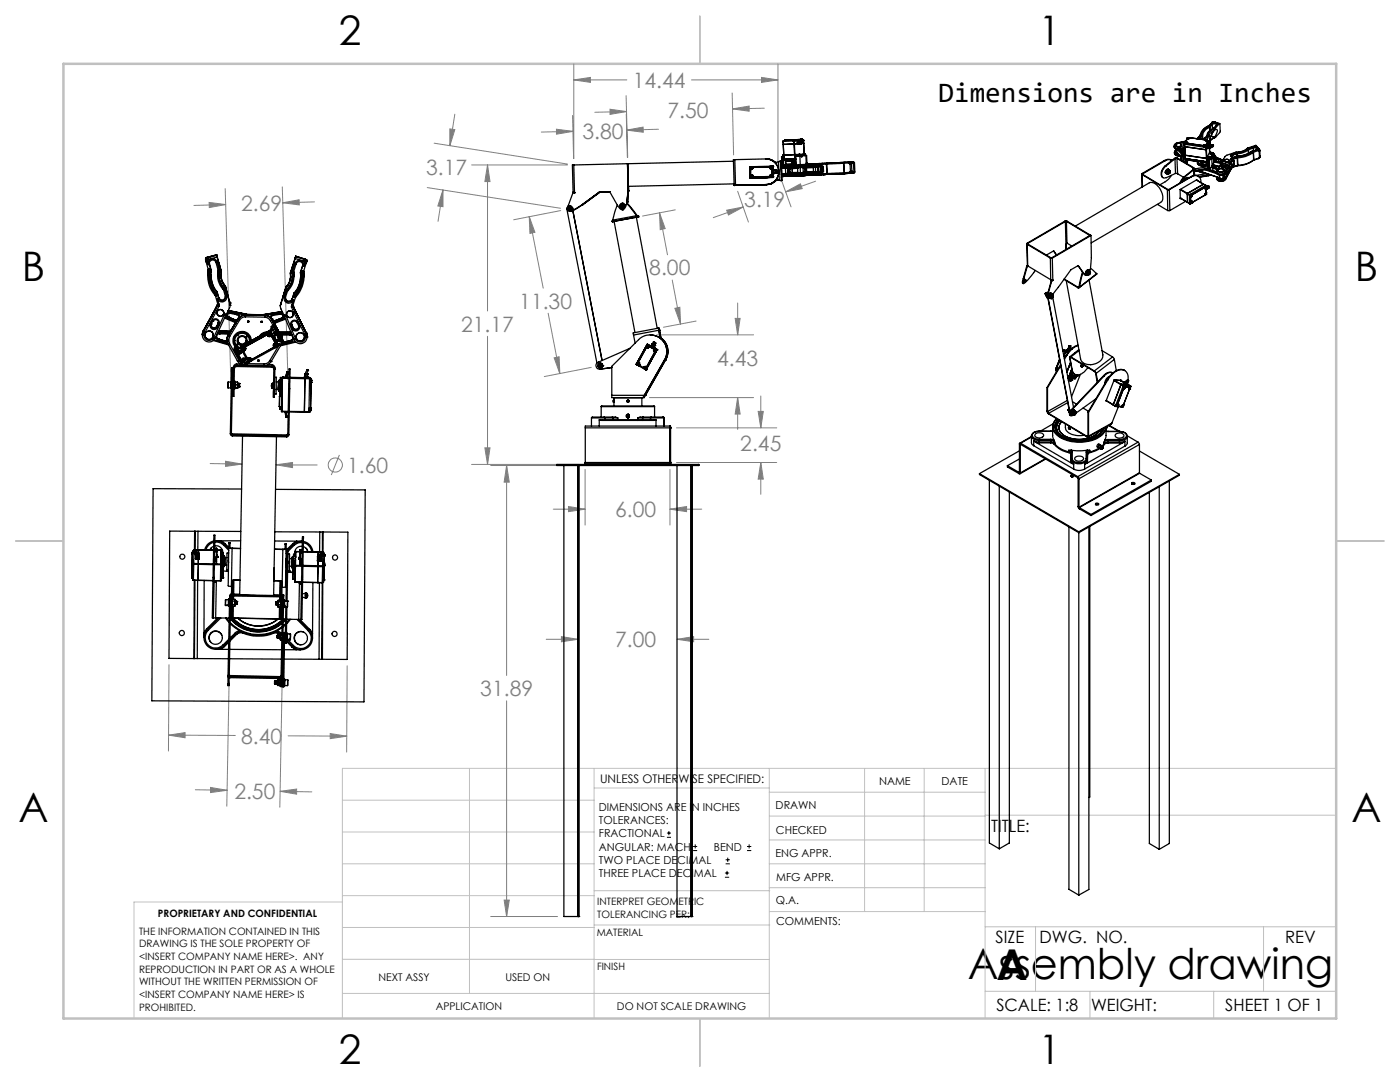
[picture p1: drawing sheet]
<svg xmlns="http://www.w3.org/2000/svg" width="279mm" height="216mm" viewBox="0 0 279 216" stroke-linecap="round" stroke-linejoin="round" font-family="sans-serif">
<defs><g id="words">
<g font-size="8.5">
<text x="193.2" y="195.4">Assembly drawing</text>
<text x="198.9" y="195.5">A</text>
</g>
<g font-size="8.1">
<text x="67.6" y="8.9">2</text>
<text x="207.3" y="8.9">1</text>
<text x="4.4" y="56.1">B</text>
<text x="270.4" y="56.1">B</text>
<text x="3.7" y="164.1">A</text>
<text x="269.7" y="164.1">A</text>
<text x="67.6" y="212.4">2</text>
<text x="207.3" y="212.4">1</text>
</g>
<text font-size="5.6" x="187.3" y="20.3">Dimensions are in Inches</text>
<g font-size="4.2" fill="#808080">
<text x="126.3" y="17.5">14.44</text>
<text x="133.2" y="23.5">7.50</text>
<text x="116.3" y="27.6">3.80</text>
<text x="85" y="34.9">3.17</text>
<text x="148.5" y="41.4">3.19</text>
<text x="48.1" y="42.2">2.69</text>
<text x="129.6" y="54.9">8.00</text>
<text x="103.6" y="61.6">11.30</text>
<text x="92" y="66.2">21.17</text>
<text x="143.1" y="73.1">4.43</text>
<text x="69.3" y="94.3">1.60</text>
<text x="147.7" y="90">2.45</text>
<text x="122.8" y="103.2">6.00</text>
<text x="122.8" y="129.1">7.00</text>
<text x="95.9" y="138.9">31.89</text>
<text x="48.1" y="148.4">8.40</text>
<text x="46.8" y="159.4">2.50</text>
</g>
<g font-size="3.4">
<text x="197.8" y="166">TITLE:</text>
<text x="198.7" y="188.1">SIZE</text>
<text x="207.5" y="188.1">DWG. NO.</text>
<text x="256.5" y="188.2">REV</text>
<text x="198.8" y="201.7">SCALE: 1:8</text>
<text x="217.7" y="201.8">WEIGHT:</text>
<text x="244.5" y="201.7">SHEET 1 OF 1</text>
</g>
<text font-size="2.4" x="119.8" y="156.2">UNLESS OTHERWISE SPECIFIED:</text>
<g font-size="2.2">
<text x="119.5" y="161.8">DIMENSIONS ARE IN INCHES</text>
<text x="154.8" y="161.4">DRAWN</text>
<text x="175.4" y="156.6">NAME</text>
<text x="187.9" y="156.7">DATE</text>
<text x="119.5" y="164.4">TOLERANCES:</text>
<text x="119.5" y="167.1">FRACTIONAL</text>
<text x="154.9" y="166.3">CHECKED</text>
<text x="119.5" y="169.7">ANGULAR: MACH</text>
<text x="119.5" y="172.4">TWO PLACE DECIMAL</text>
<text x="142.5" y="169.7">BEND</text>
<text x="154.8" y="171">ENG APPR.</text>
<text x="119.5" y="175">THREE PLACE DECIMAL</text>
<text x="154.9" y="175.7">MFG APPR.</text>
<text x="154.9" y="180.4">Q.A.</text>
<text x="154.9" y="184.6">COMMENTS:</text>
</g>
<g font-size="2.1">
<text x="75.5" y="195.7">NEXT ASSY</text>
<text x="100.9" y="195.7">USED ON</text>
<text x="86.9" y="201.5">APPLICATION</text>
<text x="123.1" y="201.6">DO NOT SCALE DRAWING</text>
</g>
<g font-size="2">
<text x="31.5" y="182.9">PROPRIETARY AND CONFIDENTIAL</text>
<text x="119.2" y="180.6">INTERPRET GEOMETRIC</text>
<text x="119.2" y="183.1">TOLERANCING PER:</text>
<text x="27.8" y="186.5">THE INFORMATION CONTAINED IN THIS</text>
<text x="27.8" y="189">DRAWING IS THE SOLE PROPERTY OF</text>
<text x="27.8" y="191.6">&lt;INSERT COMPANY NAME HERE&gt;. ANY</text>
<text x="119.1" y="186.7">MATERIAL</text>
<text x="27.8" y="194.1">REPRODUCTION IN PART OR AS A WHOLE</text>
<text x="27.8" y="196.6">WITHOUT THE WRITTEN PERMISSION OF</text>
<text x="119.1" y="193.5">FINISH</text>
<text x="27.8" y="199.1">&lt;INSERT COMPANY NAME HERE&gt; IS</text>
<text x="27.8" y="201.7">PROHIBITED.</text>
</g>
</g></defs>
<g fill="none" stroke="#808080" stroke-width=".2">
<path d="M114.5 15.9l3.3-.4v.9zM114.5 12.8v18.8M114.5 15.9h10.6M125 19.1l.3 12.3M138 15.9h17.3M146.1 18.6l.3 12.3M152 15.5l3.3 .4-3.3 .5zM155.3 12.8v19.9M44.9 37.6l1.2 38.5M56.3 37.3l1.2 38.4M85.3 37.4l26.6 4.2M86.6 28.6l26.6 4.1"/>
<path d="M88.4 37.9v3.3l-1-.1zM88.4 37.9l-1 6.3M89.8 25.7l1 .2-1 3.2zM90.8 22.8l-1 6.3M94.1 32.9h19.1M97.3 32.9l.5 3.3h-1zM97.3 32.9v29.2M111.1 25.8l3.3 .4-3.3 .6zM114.3 23l.2 8.6M114.4 26.2l-6.4 .2M121.7 21.8l3.4 .5-3.4 .5zM125 22.8l.2 8.6"/>
<path d="M125.1 22.3l-6.4 .1M125.1 26l3.2-.6 .1 1zM131.4 25.8l-6.3 .2M146.2 21.7l3.3-.5v1zM147.2 38.2l2.2 6.1M152.5 21.6l-6.3 .1M155.7 35.2l2.2 6.1M156.8 38.3l2.9-1.6 .4 .9zM162.8 36.2l-6 2.1M41.7 40.4l3.3 .4-3.2 .6zM45 40.8l-6.3 .2M56.4 40.5l3.3-.6v1z"/>
<path d="M62.8 40.3l-6.4 .2M105.6 43.2l1.2 3.2-1 .2zM105.6 43.2l2.8 14.3M111.9 42l-9.4 1.9M131.6 42.5l1.6 8.3M131.6 42.5l1.2 3.1-1 .2zM134.2 55.9l1.6 8.8M134.8 41.9l-6.6 1.2M145 41.9l3.3-.6-2.9 1.6zM148.3 41.3l-6 2.1M97.3 67.1v25.6M109.4 62.5l2.3 12"/>
<path d="M110.6 71.4l1-.2 .1 3.3zM118 73.3l-9.4 1.8M129.6 79.3h20.8M131.1 66.8h19.3M134.7 61.5l1-.2 .1 3.4zM138.9 64.1l-6.5 1.2M146.7 63.5h1l-.5 3.3zM147.2 79.3l.5 3.3h-1zM147.2 60.5v6.3M147.2 79.3v6.4M151.8 79v6.4M41.9 92.5l6.4 .1"/>
<path d="M45 92l3.3 .6-3.3 .5zM55.1 92.7l8.2 .1M55.1 92.7l3.3-.4v1zM67.7 90.8l-1.6 4M94.1 92.7h21.4M96.8 89.4h1l-.5 3.3zM97.9 92.9h13.4M101.1 92.9l.5 3.3h-1zM101.1 92.9v41.9M116.8 93.7v11.1M133.7 93.7v11.1M135 92.3h20"/>
<path d="M135 85.4h20M151.3 82.1h1l-.5 3.3zM151.8 92.3v6.3M151.8 92.3l.5 3.3h-1zM110.4 101.6h6.4M113.5 101.1l3.3 .5-3.3 .5zM133.7 101.6h6.4M133.7 101.6l3.3-.5v1zM33.7 132.6l-.1 17.3M45.7 136.1l-.4 24.8M56.3 136.2l-.5 24.9M69.3 132.9l-.1 17.2"/>
<path d="M101.1 139.8v43.1M109 127.6h6.4M112 127l3.4 .6-3.4 .5zM135.1 127.6h6.4M135.1 127.6l3.3-.6v1.1zM33.7 146.7l13.3 .1M33.7 146.7l3.2-.5v1zM39 157.6l6.3 .1M42 157.1l3.3 .6-3.3 .5zM55.9 157.9l3.3-.5v1.1zM55.9 157.9l6.3 .1M57.5 146.8l11.7 .1"/>
<path d="M65.9 146.4l3.3 .5-3.3 .5zM100.6 179.6h1l-.5 3.3zM97.9 182.9h13.4"/>
<circle cx="66.9" cy="92.8" r="1.41"/>
</g>
<g fill="none" stroke="#000" stroke-width=".2">
<path d="M133.1 167.1h.8M133.1 166.2h.8M133.5 165.8v.9M138.3 169.7h.8M138.3 168.9h.8M138.7 168.5v.8M144.7 175h.8M144.7 174.2h.8M144.8 172.4h.9M144.8 171.6h.9M145.1 173.8v.8M145.2 171.1v.9"/>
<path d="M149.1 169.7h.8M149.1 168.9h.8M149.5 168.5v.8"/>
</g>
<g fill="none" stroke="#c0c0c0" stroke-width=".2">
<path d="M68.3 159.7h50.3M93.7 153.3v44.9M118.6 153.3v49.9M118.6 157.2h34.9M153.5 153.3v49.9M153.5 158.1h43.1M172.5 153.3v28.6M184.4 153.3v28.6M196.6 153.3v49.9M266.7 153.3h-198.4v49.9M68.3 178.7h50.3M68.3 172.4h50.3"/>
<path d="M68.3 166h50.3M68.3 180h-41.6v23.2M118.6 177.7h35M153.5 167.6h43.1M153.5 162.8h43.1M153.5 172.4h43.1M153.5 177.1h43.1M196.6 162.7h70.1M68.3 198.2h85.2M68.3 191.4l85.2 .1M68.3 185.1h50.3M118.6 184.6h35"/>
<path d="M153.6 181.9h43M196.6 197.8h70.1M196.6 184.9h70.1M206.7 184.9v12.9M217.5 197.8v5.4M242.2 197.8v5.4M252.2 184.9v12.9"/>
</g>
<path d="M139.7 3.2v9.5M3.1 107.9h9.6M266.7 107.9h9.5M139.7 203.2v9.6" fill="none" stroke="#c0c0c0" stroke-width=".25"/>
<path d="M12.7 12.7h254v190.5h-254z" fill="none" stroke="#c0c0c0" stroke-width=".5"/>
<path d="M33.7 146.7l3.2-.5v1zM65.9 146.4l3.3 .5-3.3 .5zM45 92l3.3 .6-3.3 .5zM55.1 92.7l3.3-.4v1zM41.7 40.4l3.3 .4-3.2 .6zM56.4 40.5l3.3-.6v1zM42 157.1l3.3 .6-3.3 .5zM55.9 157.9l3.3-.5v1.1zM151.8 92.3l.5 3.3h-1zM151.3 82.1h1l-.5 3.3zM146.2 21.7l3.3-.5v1zM121.7 21.8l3.4 .5-3.4 .5zM134.7 61.5l1-.2 .1 3.4zM131.6 42.5l1.2 3.1-1 .2zM114.5 15.9l3.3-.4v.9zM152 15.5l3.3 .4-3.3 .5zM97.3 32.9l.5 3.3h-1zM96.8 89.4h1l-.5 3.3zM111.1 25.8l3.3 .4-3.3 .6zM125.1 26l3.2-.6 .1 1zM145 41.9l3.3-.6-2.9 1.6zM156.8 38.3l2.9-1.6 .4 .9zM133.7 101.6l3.3-.5v1zM113.5 101.1l3.3 .5-3.3 .5zM147.2 79.3l.5 3.3h-1zM146.7 63.5h1l-.5 3.3zM105.6 43.2l1.2 3.2-1 .2zM110.6 71.4l1-.2 .1 3.3zM100.6 179.6h1l-.5 3.3zM101.1 92.9l.5 3.3h-1zM112 127l3.4 .6-3.4 .5zM135.1 127.6l3.3-.6v1.1zM89.8 25.7l1 .2-1 3.2zM88.4 37.9v3.3l-1-.1z" fill="#808080"/>
<g fill="none" stroke="#000" stroke-width=".25">
<path d="M114.5 32.9h-.3l.2 5.4 .3 .1M114.5 32.9l.2 5.5M114.6 38.4h.1M114.7 38.4h.1M114.7 38.4l-.4 .1-1 2.8M119.6 38.3h.1M119.6 38.3l-3.4 2.6M119.8 38.3h.1M119.8 38.3l-3.5 2.6M121.7 38.2l1.8 3.2a.69 .69 0 0 0 .8 .5 .69 .69 0 0 0 .6-.7l.2-.5M121.7 38.2l-2.1 .1M121.7 38.2l-1.9 .1"/>
<path d="M125.2 32.7h.1M125.2 32.7l.1 5.5M125.2 32.7l-10.7 .2M125.2 39.4v.9M125.3 39.1l-.1 1.2M125.3 32.7l.1 4.5M125.3 38.2h.1M125.3 38h.1M125.3 38.2l-.2 2.5M125.3 38h.2M125.4 37.2l.1 .8M125.5 38l-.3 2.3"/>
<path d="M146.4 32.2l-21.1 .5M146.5 36.7l-21.1 .5M146.5 37h.1M146.6 31.9h-.2l.1 5.1M146.6 37h.2M146.6 31.9l.2 5.1M146.6 37h-.1M146.8 37h.1M146.8 37h-.3M146.8 37h-.2M146.9 37h.1M146.9 37h-.3"/>
<path d="M149.6 33.4h.1M149.6 33.3h.1M149.6 33.3h.6M149.6 33.3l.1 2.1M149.6 33.3l.1 2.2 4.6-.1v-.8M149.7 35.4h.1M149.7 33.3h.1M149.7 35.4l.1 .1M149.7 33.8h.3M149.7 33.3v.5M149.7 34.9h.1M149.7 33.8h.1"/>
<path d="M149.7 33.3h-.1M149.7 34.9h.3M149.7 34.9v.5M149.7 34.9l.1 .5M149.8 35.5h.1M149.8 35.4h.1M149.8 33.3h.1M149.8 33.3h-.1M149.8 35.4v.1M149.8 35.4h.4M149.8 33.8l.1 1.1M149.9 33.5h.1"/>
<path d="M149.9 33.6h.1M149.9 35.1h.1M149.9 35.2h.1M149.9 33.5v.1M150 33.8h.1M150 33.4h.1M150 35.2h.1M150 35.2h-.1M150 35.1v.1M150 33.6h.1M150 33.5h.1M150 33.4a.18 .18 0 0 1 .2 .2 .18 .18 0 0 1-.2 .2"/>
<path d="M150 35.3h.1M150 35h.1M150 35.1h.1M150 35a.2 .2 0 0 1 .2 .2 .2 .2 0 0 1-.2 .1M150 33.5v.1M150 34.9l.2 .2M150 34.9h.1M150 35.1l.1 .1M150.2 33.4h.1M150.2 33.5l-.2 .3M150.2 33.5h.1M150.2 33.3h.1"/>
<path d="M150.2 33.3v.2M150.2 35.1h.1M150.2 33.3h-.4M150.2 35.1v.2M150.2 35.3h.1M150.2 35.4h.1M150.2 35.1v.3M150.2 35.4l-.4 .1M152.2 35.4l.1 .1M152.9 31.7h.1M152.9 31.7a2.56 2.56 0 0 1 2.5 2.6 2.56 2.56 0 0 1-2.5 2.5 2.56 2.56 0 0 0 2.5-2.6 2.56 2.56 0 0 0-2.6-2.5l-6.2 .2M152.9 31.7l1 .2 .9 .5-.9-.5-.9-.2"/>
<path d="M153 31.7h.1M153 36.8l1-.1 1-.8a2.42 2.42 0 0 1-2 .9zM153.1 36.8l-6.3 .2M153.1 35.4h.3h-.2M153.2 35.4h.1M153.6 33.5l.3 .2M153.6 33.5h.1M153.6 33.3h.1M153.6 33.2h.1M153.6 33.3l-3.4 .1M153.6 33.2v.3M153.6 33.2l.1 .3"/>
<path d="M153.7 35.1h.1M153.7 35.2h.1M153.7 35.3h.1M153.7 33.5l.2 .2M153.7 35.1v.2M153.7 35.2l-3.5 .1M153.7 35.1v.1M153.7 35.3h.4M153.8 33.4h.1M153.8 33.5h.1M153.8 35h.1M153.8 35.1h.1"/>
<path d="M153.9 33.7h.1M153.9 33.3h.1M153.9 35h.1M153.9 35.1h-.1M153.9 35.1h.1M153.9 33.4h.1M153.9 33.5h.1M153.9 33.3a.18 .18 0 0 1 .2 .2 .18 .18 0 0 1-.2 .2M153.9 33.4v.1M153.9 33.7h.3M153.9 33.4l-.1 .1M153.9 35v.1"/>
<path d="M153.9 35.2h.1M153.9 34.9h.1M153.9 34.9a.18 .18 0 0 1 .2 .2 .18 .18 0 0 1-.2 .1M153.9 34.8l-.2 .3M153.9 34.8v.1M153.9 34.9l-.2 .2M153.9 34.8h.3M154 35.1h.1M154 35v.1M154 33.7h.1M154 33.7l.1 1.1M154.1 34.8h.1"/>
<path d="M154.1 33.7v1.1M154.1 34.8l-.2 .1M154.1 33.2h.1M154.1 33.2l-4.4 .1M154.1 33.2h-.5M154.1 35.3h.1M154.1 35.3l.1 .1M154.1 35.3h-.4M154.1 33.2l.1 .5M154.2 33.2h.1M154.2 34.8h.1M154.2 35.4h.1"/>
<path d="M154.2 33.7h.1M154.2 33.2v.5M154.2 34.8l-.3 .1M154.2 34.8v.5M154.2 34h.1M154.2 35.3h-.1M154.2 35.3h.1M154.2 34v.6M154.2 35.4l-4.4 .1M154.2 33.2v2.1M154.2 33.2v.7M154.2 34.6h.1"/>
<path d="M154.2 33.9v.1M154.2 33.9h.1M154.2 35.3v.1M154.2 33.2h-.6M154.2 34l.1 .6M154.2 34.6v.7M154.2 33.2l.1 .7M154.3 34.6h.1M154.3 33.9h.1M154.3 33.9v.1M154.3 33.9v.7M154.3 33.9l.5 .1"/>
<path d="M154.3 34h.4M154.7 34l.1 .5M154.7 34h.1M154.8 34.5h.1M154.8 34h.1M154.8 34.3h.5M154.8 34.1h.5M154.8 34h.5M154.8 34.5l-.5 .1M154.8 34h-.1M154.8 34.1h.1M154.8 34.4v.1"/>
<path d="M154.8 34.3h.1M154.8 34v.1M154.8 34.1v.2M154.8 34.4h.1M154.8 34v.5M155.3 34v.1zM155.3 34.5h-.5M155.3 34.3l-.5 .1M155.4 32.3l.4-.1 .2 3.8h-.5M155.4 32.3l.1 3.7M155.4 32.3l-.7 .2M155.4 32.2h.5v.9"/>
<path d="M155.5 36l-.7-.1 .8 .1M155.9 33.2h.1M155.9 33.2v.1M155.9 33.3l.2 .2M155.9 33.4h.1M155.9 33.3h.1M155.9 33.4l.1 1.5M156 35v.1M156 35h.1M156 34.9h.1M156 34.9v.1M156 31.3l.1 1.6"/>
<path d="M156 33.5l.1 1.2M156 35.1l.2 .1M156 35.1l.1 .9h-.6M156.1 32.9h.1M156.1 33l-.2 .2M156.1 33.5h.1M156.1 32.9v.1M156.1 31.3h.4M156.1 31.3l.2 .1M156.1 31.3h.1M156.1 31.3h-.1l.1 1.6M156.1 31.3l.1 1.6"/>
<path d="M156.2 32.9h.1M156.2 32.9l-.1 .1M156.2 32.9h-.1M156.2 31h.1M156.2 35.2h.1M156.2 31v.2M156.2 31h.2M156.2 31.2v.1M156.2 31.2h.2M156.3 28.2h.1M156.3 31.4h.2M156.3 28.2v.6"/>
<path d="M156.3 31.4l.1 1.4M156.3 28.8h.1M156.3 28.2h.3M156.3 28.8l.1 2.2M156.4 32.8l-.2 .1M156.4 32.8h.4M156.4 32.8v.1M156.4 33.3l.1 .2M156.4 31h.1M156.4 33.3h-.5M156.4 33.2h-.5M156.4 31l.1 .8"/>
<path d="M156.4 33.2v.1M156.5 31.8h.1M156.5 31.8l.4 .1M156.5 35l.1 .2M156.5 28.1h.1M156.5 31.9h.1M156.5 35h-.5M156.5 34.9h-.5M156.5 28.1v.1M156.5 34.9v.1M156.5 32.9l-.1 .3M156.5 33.5h-.4"/>
<path d="M156.5 32.9l-.4 .1M156.6 28.2h.1M156.6 34.6h-.5l-.1 .3M156.6 28h.1M156.6 34.6l-.1 .3M156.6 35.2h-.4M156.6 28v.2M156.7 28h.1M156.7 28l-.1 .2M156.7 31.9l.1 .8M156.7 33.5h-.6M156.7 33.5l.1 1.1"/>
<path d="M156.8 32.7h.1M156.8 32.8l-.1 .1M156.8 32.8l.2 .1M156.8 32.7v.1M156.8 31.9l.1 .8M156.9 32.1h.1M156.9 32.7l.2 .2M156.9 31.9h.1M156.9 31.9v.2M157.2 33.5v1.1M157.2 33.7h.1M157.2 34h.2"/>
<path d="M157.2 34.4h.2M157.4 33.5l.1 1.1M157.5 33.5h.1M157.5 33.5h-.8M157.5 32h.1M157.5 32l.1 .1M157.6 32.1h.1M157.6 32h.4M157.6 32v.1M157.6 32.1h-.7M157.6 33.5h.1M157.6 33.8v.5"/>
<path d="M157.6 33.7v.1zM157.6 33.5v1.1M157.6 32.1h-.6M157.6 34.3v.1zM158 32h.1M158 31.8h.1M158 31.8v.2M158 31.8l-1.5 .1M158 31.8l-1.1 .1M158 32h-.5M158 32.1v.4M158.1 33.4h.1"/>
<path d="M158 32.8l.7-.1zM158 31.7l.1 .1M158 31.7v.1M158 32.5v.4M158 31.7l-1.5 .1M158 32.7h-1.1M158 32.1l.1 .4M158.1 32.8v.1M158.2 35.1h.1M158.1 33.4v1.1M158.1 33.4l-.5 .1M158.1 31.8h.1"/>
<path d="M158.1 33.7l.1 .7M158.2 34.4l.2 .1M158.2 34.4l.1 .1M158.2 31.8h.1M158.2 31.7l-.1 .1M158.2 31.7v.1M158.2 31.7h.5M158.3 31.8h.1M158.3 32h.1M158.3 32.8v.1M158.3 32v.5l-.1-.4M158.3 32l-.7 .1"/>
<path d="M158.3 32.7l.1 .2M158.3 32.7h.3zM158.3 27.9h.1M158.3 27.9l-1.6 .1M158.3 27.9l-.1 .2M158.3 33.4l-.2 .3M158.3 27.9h.2M158.3 27.9v.1M158.4 33.5l-.3 .2M158.4 32h.3M158.4 32v.1h.3M158.4 32h-.1l.1 .1"/>
<path d="M158.4 33.5h.7l.1 .1M158.4 32.1h-1.5M158.4 32.1h-.8M158.4 28h.3M158.4 32.2h.1M158.4 28v.7M158.4 35.1l-2.2 .1M158.4 33.4v.1M158.4 28.7h.1M158.4 28.1h.1M158.4 28h.1M158.4 28.7l-2.1 .1"/>
<path d="M158.4 28l-.2 .1M158.4 28.1l-2.1 .1M158.4 28.7l.2 2.2M158.5 28h.1M158.5 32.2h.1M158.5 28l-.3 .1M158.5 27.9h.2M158.5 27.9h.1M158.5 27.9l-.1 .1M158.5 28.1h-.1M158.5 28.1h.1M158.5 28.1v.6"/>
<path d="M158.5 28v.1M158.5 28h.4M158.5 28.7l.1 2.2M158.6 35.1h.1M158.6 32.7h.1zM158.6 27.9h.1M158.6 30.9h.1M158.6 32.2h.1M158.6 33.1h.1M158.6 33.1l-2.2 .1M158.6 30.9v.8M158.6 30.9l-2.2 .1"/>
<path d="M158.6 33.2l.1 .2M158.6 35.1h.1zM158.6 31.7h.1M158.6 33.2h.2M158.6 33.1v.1M158.6 33.2l-2.2 .1M158.6 31.7l-.3 .1M158.6 31.7l-.4 .1M158.6 27.9h.1l-.3 .1M158.6 32.8v.3M158.6 31.8h.1M158.6 31.1l.1 1.7"/>
<path d="M158.6 31.8h-.3M158.6 30.9l.1 .2M158.7 31.1h.1M158.7 34.9l.1 .2M158.7 32h-.7M158.7 31.8h-.4M158.7 32.1l-.2 .1M158.7 32.2h-.1M158.7 35.1h.1M158.7 34.9h.2M158.7 34.7h.2M158.7 31.7h-.1"/>
<path d="M158.7 31.1l.1 1.8M158.7 31.1v1.8M158.7 34.7v.2M158.7 34.9l-2.2 .1M158.7 34.7l-2.2 .2M158.7 30.8h.3M158.7 30.8v.3M158.7 30.8l-.1 .1M158.7 32.8l-.1 .3M158.7 32.8h.1M158.7 32.8v.1M158.7 32.5h-.7"/>
<path d="M158.7 32.2l-.1 .3M158.7 32.8l-2.2 .1M158.7 33.4h-.8h.2M158.7 27.9h-.2M158.7 32.9h.1M158.7 33.4l-2.2 .1M158.7 27.9h.2M158.7 27.9l.1 .1M158.8 33.3l.2 .1M158.8 34.5h.4M158.8 34.5l-.1 .2M158.8 33.1h-.2"/>
<path d="M158.8 33.1v.2M158.8 32.9v.1M158.8 34.5l-2.2 .1M158.8 35.1h.2h-1h.2M158.8 35.1l-2.2 .1M158.8 31.1l.1 1.8M158.9 34.9l.2 .2M158.9 27.9h.1M158.9 34.6v.3M158.9 27.9v.1M158.9 28h.1M158.9 28h-.4"/>
<path d="M158.9 34.5v.1M159 32.9l-.2 .2M159 33.4h.1M159 31.1h.2M159 30.8h.2M159 31.1h.1M159 30.8v.3M159 31.1h-.3M159.1 28.7l.1 .1M159.1 28.7h.1M159.1 28.4h.1M159.1 28.4v.3"/>
<path d="M159.1 33.4l.1 .2M159.1 28.7h-.6M159.2 28.7v.1M159.2 28.7h.1M159.2 28.4h.1M159.2 33.6v.8M159.2 33.6l-1.1 .1M159.2 30.8v.3M159.2 30.8h.1M159.2 28.3l-.1 .1M159.2 35.1l1.1-.1zM159.2 34.4v.1"/>
<path d="M159.2 28.3v.1M159.2 28.3h.1M159.2 31.1h.1M159.2 28.4v.3M159.2 34.4h-1M159.2 34.5h-.6M159.2 35.1h.1M159.2 35.1h-.6M159.2 28.3l.2 .1M159.2 28.3h.4M159.3 31.1h.1M159.3 30.8h.1"/>
<path d="M159.3 30.8v.3M159.3 31h.2M159.3 31.1h.2M159.4 28.4h.1M159.4 28.4l.1 .2M159.5 28.6v.1M159.5 28.6h.1M159.5 28.6l-.2 .1M159.5 31.1h.1M159.5 28.3l-.1 .1M159.5 28.3v.1M159.5 28.4h.1"/>
<path d="M159.5 30.8h-.2M159.5 30.8h.1M159.5 28.4v.2M159.5 30.8v.3M159.5 35.1h-.4M159.5 28.7h-.2M159.6 28.4l-.1 .2h.1M159.6 30.8l-.1 .3M159.6 31.1h-.8M159.6 31.1h.4M159.6 31.1l.1 1.7M159.7 28.5v.1"/>
<path d="M159.7 28.3h-.5M159.7 33.4h-.7M159.7 28.2l-.2 .2M159.7 28.2l.2 .1zM159.7 33.4v1.1M159.7 35.1h.2zM159.8 28.7h.1M159.8 35.1h.1M159.8 28.7l-.6 .1M159.8 27.8h.1M159.8 28.5l.1 .1M159.8 27.8h.3"/>
<path d="M159.8 27.8l-.9 .1M159.8 27.8l.1 .2M159.8 27.8h.2M159.8 27.8v.1M159.9 27.8l-.1 .1M159.9 28.3l-.4 .3M159.9 27.9h.2M159.9 27.8h.1M159.9 28h.1M159.9 28.2l-.1 .1M159.9 28h.4M159.9 35.1h.1"/>
<path d="M159.9 35.1h-1.6h.3M159.9 35.1h-.7M159.9 35.1h-1.3M159.9 28.6l-.4 .1M159.9 28.6l-.2 .1M159.9 28.6h.1M159.9 28.6h-.4M159.9 28.5v.1M160 27.8h.1M160 32.8l-1 .1M160 32.8l.1 .3M160 28.6h.1"/>
<path d="M160 28.6h-.1M160 31.1h.1M160 28.5v.1M160 28.3l-.3 .3M160 35.1l.2-.1-1 .1M160 35.1h.1M160 28.2h.1M160.1 27.8v.1M160.1 33.4h-1.1M160.1 31v.3h-.2v-.2M160.1 31l-.2 .1M160.1 33.3v.1"/>
<path d="M160.1 33.3h-1.3M160.1 33.1h-1.3M160.1 33.1v.2M160.1 34.5h-1.1M160.1 34.5l.1 .1M160.1 27.9v.1M160.2 34.8l-.1 .2-1 .1M160.2 34.8l-1.3 .1M160.2 34.6h-1.3M160.2 34.6v.2M160.2 28.3l-.4 .3M160.2 35l-.9 .1"/>
<path d="M160.3 33.4h.1h-1.4h.1M160.3 33.4v1.1M160.3 31h.1M160.3 31h.2M160.3 27.9v.1M160.3 31l-.8 .1M160.3 30.8h.1M160.3 28h.1M160.3 30.8v.2M160.3 30.8h-.7M160.3 27.9l-.4 .1M160.3 33.4h-.6"/>
<path d="M160.3 35h.1M160.3 33.4v.1M160.3 33.4h.1M160.3 28l-1.8 .1M160.3 28l.1 .6M160.4 33.4h.1M160.4 34.4h.1M160.4 33.5h.1M160.4 28.6h.1M160.4 28.6l-.6 .1M160.4 28v.6M160.4 28.6l.1 2.2"/>
<path d="M160.4 30.8h.3M160.5 31h.1M160.5 34.4h.1M160.5 34.4h-.1M160.5 30.8h.1M160.5 30.8v.2M160.5 31h.2M160.5 33.4h.1M160.5 33.4h-.1M160.5 33.4v.1M160.6 35h.1M160.6 34.4h.1"/>
<path d="M160.6 33.4h.1M160.6 34.4h.2M160.7 34.4h.1M160.7 30.8l.1 .2M160.7 31h.1M160.7 30.8v.2M160.7 33.4l-.4 .1M160.7 34.4h.2M160.7 33.4h.1M160.7 33.4l.1 1M160.7 33.4v1M160.7 34.4h-.3"/>
<path d="M160.8 34.4h.1M160.8 32.8h.4M160.8 31h.2v1.5M160.8 33.4l.1 1M160.8 33.4h.1M160.8 31h-.7M160.8 31l.1 1.5M160.9 33.4v1M160.9 34.4h.1M160.9 34.4h-.6M160.9 32.5l.1 .3M160.9 32.5h.1"/>
<path d="M160.9 33.5v.8M160.9 33.5h.1M160.9 34.3l.1 .1M160.9 34.3h.1M160.9 33.5l.1 .8M161 34.3l.1 .1M161 32.5l.2 .2M161 33.4l-.1 .1M161.2 32.7l.1 .1M161.3 33.3v.1M161.3 35h-.7M161.7 34.4l.6-.1z"/>
<path d="M161.7 33.3h.1M161.9 32.7h.1M161.9 33.3h.1M161.9 32.7h-.7M161.9 33.3l-1.4 .1M161.9 34.4h-1.5M161.9 34.4h.1M162 35h.1M162 35h-.7M162.2 33.3l.1 .1M162.3 33.3h.1M162.3 33.3h-.1"/>
<path d="M162.3 33.3l-2 .1M162.3 33.3l-1.3 .1M162.3 33.3v.1M162.3 32.7h.3M162.3 32.7h.1M162.3 32.7h-.4M162.3 34.3v.1M162.3 33.4v.8M162.3 34.3l-.8 .1M162.3 33.4l-1.4 .1M162.3 34.4h.1M162.3 34.9h1z"/>
<path d="M162.3 34.2v.1M162.3 34.3l-.4 .1M162.3 34.2v.2M162.3 34.2l-1.3 .1M162.4 34.9h.1M162.4 34.9h.9zM162.5 34.9l-3 .2M162.6 34.9h.1M162.6 32.7h.1M162.7 33.3h-.5M162.7 32.7h.1M162.7 33.3l.1 1"/>
<path d="M162.8 34.9h.1M162.9 32.7l.2 .2M162.9 32.7l-2.9 .1M163 33.3l-2.9 .1M163.1 33.1l-.1 .2M163.1 34.9l-3.6 .2M163.1 32.9l-3 .2M163.1 33.1l-3 .2M163.1 32.9v.2M163.1 34.3v.1M163.1 34.3l-3 .2M163.1 34.4l-2.9 .2"/>
<path d="M163.1 34.4l.1 .3M163.2 33.2h.5M163.2 33.2h.1M163.2 34.7l-.1 .2M163.2 33.2v1.1M163.2 34.7l-3 .1M163.2 33.2l.1 .1M163.2 33.3h.1M163.2 33.2l-1 .1h.1M163.2 34.2h.2M163.3 33.2l-.6 .1M163.3 34.9h.1"/>
<path d="M163.3 33.2v.1M163.3 33.2h.1M163.3 33.2l.1 1.1M163.3 33.3l.1 .9M163.4 34.2l-.2 .1M163.4 34.2l-.1 .1M163.5 32.6l-.8 .1M163.5 32.6v.1M163.6 32.6l.1 .3M163.6 32.6h.3M163.6 32.6l-.7 .1M163.7 33.2l.1 .1"/>
<path d="M163.7 33.2h.1M163.7 33.2l-.7 .1M163.7 32.9h-.6M163.7 32.9l.1 .2M163.8 34.9h.2M163.8 34.3v.1M163.8 33.1l-.1 .1M163.8 33.2l.1 .1M163.8 34.3h.2M163.8 34.9h-.7M163.8 34.3h-.7M163.8 33.1h-.7"/>
<path d="M163.8 33.3h.1M163.8 33.3v.9M163.8 34.2v.1M163.8 34.6v.3M163.8 34.4l.1 .1M163.8 34.6l.1 .1M163.8 34.2h.1M163.8 34.6l-.6 .1M163.8 34.4v.2M163.8 34.4h-.7M163.9 33.1v.1M163.9 33.1h-.1"/>
<path d="M163.9 32.8l-.2 .1M163.9 33.1h.1M163.9 32.8v.3M163.9 33.3v.9M163.9 34.3h.1M163.9 32.6v.2M163.9 33.1l.4 .1v.1M163.9 33.1l.1 .1M163.9 34.2l-.1 .1h.2M163.9 33.2h-.2M163.9 34.7l.1 .2M163.9 33.2h.1"/>
<path d="M163.9 34.5v.2M163.9 34.5h.1M164 33.2l.2 .1M164 34.3l-.1 .2M164 33.2h-.2M164 34.9h-1.4M164 34.3h.1M164 34.9l.8-.1-.5 .1M164 34.3v.2M164.1 32.6h-.6M164.1 32.6h.1M164.2 33.3h.1"/>
<path d="M164.2 33.3v.8M164.2 33.3h-.3M164.2 34.1h.2M164.2 34.1l-.2 .2M164.2 34.1l-.3 .1M164.3 34.9h.1M164.3 33.3l.1 .8M164.4 34.1l-.2 .3-.2 .1M164.7 34.8l-.4 .1M164.7 34.8l-.7 .1M164.9 32.7h.1M164.9 32.7l.1 1.9"/>
<path d="M164.9 32.7l-1 .1M165 32.6l-.1 .1M165 32.6h-1.1M165 32.7l.1 1.9M165 34.6l.1 .2M165 34.6h.1M165 34.6l-1.1 .1M165.1 34.8h.1M165.1 34.8h-.4M165.1 34.6l.1 .2M165.1 32.6l-.1 .1M165.1 32.6h-.1"/>
<path d="M165.9 32.5h.1M165.9 32.5l-1.8 .1M166.1 34.7h.1M168.3 32.4l-3.2 .2M168.3 32.4v.2M168.3 32.4h.2M168.3 34.6l-2.2 .1M168.3 32.6l-3.3 .1M168.3 32.6h.1M168.3 34.6h.1M168.3 32.6l.2 1.9M168.4 34.6l-3.2 .2"/>
<path d="M168.4 34.6h.2M168.4 32.6l.1 1.9M168.5 34.5l-3.4 .1M168.5 34.5l-.1 .1M168.5 34.5h.1M168.5 32.4l-.1 .2M168.5 34.5l.1 .1M168.6 34.6l-3.5 .2M168.6 32.4h.1M168.7 32.4l-2.8 .1M169.2 34.6h-.6M169.4 32.5l.2 .1"/>
<path d="M169.4 32.4v.1M169.4 32.4l.4 .1M169.4 32.5l-1 .1M169.5 32.3l-.1 .1M169.5 32.3h.2M169.5 32.3l-1 .1M169.5 34.4v.1M169.5 34.4l-1 .1M169.5 34.5l.1 .1M169.6 32.6l.1 .2M169.6 34.6h.2M169.6 34.6h-.4"/>
<path d="M169.7 32.8h.1M169.7 32.3l.1 .2M169.7 32.3h.1M169.7 32.8v1.3M169.7 34.3l.2 .2M169.7 34.3l-.2 .1M169.7 32.3l-1 .1M169.7 34.1v.2M169.7 34.1h.2M169.8 34.6h.1M169.8 32.3l.1 .1M169.8 32.3h.3l.2 .2"/>
<path d="M169.8 32.4l.6-.1 .1 .2 .1 1.9-.3 .1M169.8 32.5v.3M169.8 32.5l-.2 .1M169.8 32.5l.1 .1M169.8 32.8h.1M169.9 34.5h-.4M169.9 34.5l-.1 .1M169.9 34.5h.1M169.9 34.1v.4M169.9 32.4l.1 .2M169.9 32.4l-.1 .1M169.9 34.6h-1.6"/>
<path d="M169.9 34.6h.1M169.9 32.6v.2M169.9 34.6h-.7M169.9 32.8l.1 1.3M170 32.6h-.1M170 34.1h-.1M170 34.1v.2M170 34.5l-.1 .1M170 34.3l-.1 .2M170 34.3h.1M170.1 34.3l-.1 .2M170.1 34.3h.3"/>
<path d="M170.2 34.5l-4.1 .2M170.2 34.5l-.3 .1M170.3 32.5l-.3 .1M170.3 32.5l.1 1.8M170.4 34.3l-.2 .2M227.9 34.7v2.6M228 34.6l-.1 .1 .1 .2M228 34.9l5 3M228 34.6l.1 .1M228 34.9v2.4M228.1 34.7v.1M228.1 34.8l-.1 .1"/>
<path d="M228.1 34.8l5 3M232.4 32l-4.4 2.6M232.4 32l.1 .1M232.5 32.1l-4.4 2.6M232.6 34.4l.1 .2M232.6 33.1a1.52 1.52 0 0 0-.5 2.4M232.6 34.4h.1M232.6 33.1l.1 .1M232.6 34.4l.3 .3M232.7 33.2a1.63 1.63 0 0 0-.6 2.3h.7l1.8-.9M232.7 34.2l.2 .1M232.7 34.2v.4l.2 .1"/>
<path d="M232.9 34.7h.2M232.9 34.5l.2 .2M232.9 34.3v.2M232.9 34.5v.2M233 37.9h.4M233 37.9v4.1M233 33.9l-.3 .3M233 33.9l.2 .1M233 33.9l.5 .1M233.1 34.5l.1 .1M233.1 34.5h.1M233.1 34.4h.1"/>
<path d="M233.1 34.4v.1M233.1 37.8h.2M233.1 37.8l-.1 .1M233.1 34.5l.3-.3-.2 .3M233.1 34.1l-.2 .4M233.1 34.1l-.2 .2M233.2 34.5l.1 .1M233.2 34.5h.1M233.2 34.6h.1M233.2 34.5v.1M233.2 33.8a.54 .54 0 0 0-.6 .6M233.2 33.8h.1"/>
<path d="M233.2 34l-.1 .1M233.2 34h.2M233.3 34.5v.1M233.3 34.5h.1M233.3 34.6l-.2 .1M233.3 37.8l.1 .1M233.3 34.3h.2h-.2l-.1 .2zM233.3 34.2h.1M233.3 33.9a.46 .46 0 0 0-.5 0 .46 .46 0 0 0-.2 .5M233.4 34.2l-.3 .3M233.4 34.3l-.1 .2M233.4 37.9l.1 4.1"/>
<path d="M233.4 34l-.3 .1M233.4 34l.1 .3M233.4 34h.1M233.5 34.4l-.2 .1M233.5 34.4l-.2-.1v.2M233.5 34.4l-.2 .2M233.5 34v.3M233.5 34.4h.1M233.8 35l-1 1.1-1.3 .8M233.8 32a1.33 1.33 0 0 0-1.4 0M233.9 32l-.7-.1-.7 .2M234.4 29.3a.88 .88 0 0 0 1.1 .5"/>
<path d="M234.4 29.1a.84 .84 0 0 0 1.1 .5M234.4 29.3a.89 .89 0 0 0 1.1 .5M234.4 29.1v.2M234.4 30.4l.3-.5a.47 .47 0 0 0-.1 .6 .47 .47 0 0 0 .6 .2M234.4 30.6a.87 .87 0 0 0 1.1 .5M234.4 30.4a.87 .87 0 0 0 .9 .5M234.4 30.6a.88 .88 0 0 0 1.1 .4M234.4 30.4v.2M234.4 31.6l.1 .1M234.4 31.6l-1.8 1.5M234.5 31.7l.1 2.9M234.5 31.7l-1.8 1.5"/>
<path d="M234.6 34.6l.4 .1M234.7 29h.1M234.7 29.8v.6M234.7 30.3v.1l.4 .2-.3-.3M234.7 28.8a.62 .62 0 0 1 1.1 .2 .64 .64 0 0 1-.6 .3 .64 .64 0 0 1-.5-.4zM234.7 28.8a.57 .57 0 0 1 .6-.2 .57 .57 0 0 1 .4 .4 .52 .52 0 0 1-.6 .3 .52 .52 0 0 1-.4-.5zM234.7 30a.38 .38 0 0 0 0 .5 .38 .38 0 0 0 .4 .2M234.8 29.8v.5M234.8 30.3l.9 1zM234.8 28.7h.1M234.9 31.6l-.4 .1M234.9 31.6l3.2 1.9"/>
<path d="M234.9 31.6l.1 3.1M234.9 29.8l.9 .9M235 28.5a.65 .65 0 0 0-.6 .6M235 31.5h-.3l-.3 .1M235 28.5h.1M235 31.5l3.2 2M235 31.5l-.1 .1M235 28.5a.42 .42 0 0 0-.4 .5 .42 .42 0 0 0 .5 .4l.4-.1M235 34.7l1.2 .7M235.2 29.8l.7 .8M235.5 29.3v.3M235.5 37.8v1.9l.2-.1"/>
<path d="M235.5 37.8l1.5 .9M235.5 39.5h.1M235.5 29.6v.2M235.6 30.2a.41 .41 0 0 1 .2-.5 .41 .41 0 0 1 .5 .1l-.3 .6M235.6 30.2h.1M235.6 30.2l.3 .3M235.6 37.8l1.4 .8M235.7 31l.1 .2M235.7 31v1M235.7 31.7l-.1 .2M235.7 30.2l.2 .3M235.8 28.9v.1"/>
<path d="M235.8 30.7l.1 .1M235.8 30.7l.2 .3M235.8 31.2h.3M235.8 31.2l.1 .9M235.9 30.5h.1M235.9 30.5l.1 .1M235.9 30.5l-.2 .5M235.9 30.8l.6 .1M235.9 30.8l.1 .2M236 30.6l-.2 .1M236 31h.1M236 31l.5 .1"/>
<path d="M236 30.4h.1M236 30.4v.2M236 30.5h.1M236 30.7h.1M236 30.5l.1 .2M236.1 30.5l.3 .1-.4 .1M236.1 30.7h.3M236.1 30.7h.1M236.1 30.5v.2M236.1 31.2h.1M236.1 31.2l.2 .1M236.1 31.2v1"/>
<path d="M236.2 29.9h-.1a.28 .28 0 0 0-.3 0 .28 .28 0 0 0-.1 .3M236.2 31.1l-.1 .1M236.3 30l-.4 .5M236.3 30h.1M236.3 29.8h.1M236.3 29.8v.2M236.3 31.3v1M236.3 35.3l-.8 1.2M236.3 35.3l.1 .1M236.3 29.6l.1 .1M236.3 29.8l.1 .2M236.4 35.4l-.7 1"/>
<path d="M236.4 29.8v.2M236.4 28.8l-.1 .1 .1-.1M236.4 30v.1M236.4 28.8h.1M236.4 29.2l.1 .1M236.4 28.8v.4M236.4 29.2l.1 1.7M236.4 29.1l-.9 .2M236.4 29.4l-.9 .2M236.4 29.7l-.1 .1M236.4 28.7h.1M236.4 31.1l-.1 .2"/>
<path d="M236.4 29.6l-.9 .2M236.4 29.8h.1M236.4 28.8l4.3 .6M236.4 28.8l.1 .5M236.4 28.7v.1M236.5 28.3l-.4 .2v.3l.3 .1-.2-.2 .3-.2M236.5 28.3v.2M236.5 30.9v.1M236.5 28.7v.1M236.5 30.9v.7M236.5 28.8h-.1M236.5 28.8h.4"/>
<path d="M236.5 29.3l4.2 .6M236.5 28.7l.4 .1M236.5 29.3v1.7M236.5 28.3h.1M236.5 31.6l.1 .1M236.5 28.5h.1M236.5 31.6h.1M236.5 28.4h.1M236.5 31l4.3 .6M236.5 31l.1 .6M236.5 28.4l-.1 .3M236.6 31.7h.1"/>
<path d="M236.6 28.4h.1M236.6 31.6v.6M236.6 31.7l3 .4M236.6 32.2v.1M236.6 31.6l3 .5M236.6 28.4l-.2 .3M236.6 32.3v.1M236.6 32.3h.3M236.6 32.3l-.2 .1M236.6 28.6h.3M236.6 32.4l-.1 .1M236.6 31.7l.1 .4"/>
<path d="M236.6 28.2l-1.6 .3M236.7 32.1l-.1 .1M236.7 32.1l.2 .2M236.7 28.5h.1M236.7 28.3l.1 .1M236.7 28.2l-1.7 .3M236.7 28.3l-.2 .1M236.7 28.3h.1M236.7 28.4h.1M236.7 32.6h.1M236.7 28.4v.1M236.7 28.4l-.1 .2"/>
<path d="M236.8 28.4v.1M236.8 28.4l-.1 .1M236.8 28.5h.1M236.8 28.4l.1 .2h-.3M236.8 35.7l-.1 .1M236.8 28.3l.2 .2M236.8 28.4l.2 .1M236.8 28.3v.1M236.8 28.4h.1M236.9 31.7l-.2 .4M236.9 28.8h.1M236.9 28.6h.1"/>
<path d="M236.9 32.3l-.3 .1M236.9 28.5l-.3 .1M236.9 28.5h.1M236.9 28.5v.3M236.9 28.6v.2M236.9 28.6l3.3 .5M237 27.5h.1M237 27.7h.1M237 28.6h-.1M237 28.5h.1M237 28.5l-.1 .1M237 28.6l3.2 .5"/>
<path d="M237 27.7l-.3 .6M237 27.5l-.6 1.3M237 38.7l.4 .2M237 38.7v1.7M237 38.6v.1M237 27.5l-.1 .3 .1-.1M237 28.5v.1M237 38.6l.4 .2M237 27.5l-.1 .2M237 27.6v.1M237.1 27.5h.1M237.1 27.5h.3"/>
<path d="M237.1 27.6h.1M237.1 27.7h.1M237.1 27.5l.1 .1M237.2 31.9v.1M237.2 27.5h.1M237.2 27.6h-.1M237.2 27.6h.1M237.2 27.5v.1M237.2 31.9h.1M237.2 31.9v-.1l-.3 .5M237.2 35.5a1.06 1.06 0 0 0-1.2 .7M237.2 35.5l-.5 .1-.3 .4"/>
<path d="M237.2 35.5h.1M237.2 32l1.3 .1M237.2 31.9l1.3 .2M237.4 27.6l-.3-.1v.2M237.4 38.9h.1M237.4 38.9v1.7M237.4 38.9v.1M237.4 27.6l-.3 .1M237.4 27.6h.1M237.4 38.8h.1M237.4 38.8v.1M237.4 39h.1"/>
<path d="M237.4 38.8l.1 .1M237.4 39.3l.2 .1M237.4 39.3h.1M237.5 27.5h.1M237.5 38.9l-.1 .1M237.5 38.9h.1M237.5 39.3h.1M237.5 27.5l3.2 .4M237.5 27.5l-.1 .1M237.5 38.9v.4M237.5 33l.1 .1M237.6 39.2h.1"/>
<path d="M237.6 39.3v.1M237.6 39.4l.1 .9M237.6 39.2l-.1 .1M237.7 39.1h.1M237.7 39.1v.1M237.7 39.2v.1M237.7 35.2l-4.4 2.6M237.7 35.2l.1 .1M237.7 39h.1M237.7 39v.1M237.7 39.2h-.1M237.7 39.3h.1"/>
<path d="M237.7 39.3h-.1M237.8 39v.1M237.8 39.1h.1M237.8 35.3a1.17 1.17 0 0 1 1.4-.1 1.17 1.17 0 0 1 .5 1.2M237.8 39.1h-.1M237.8 39.3l-.2 .1M237.8 35.3l-4.4 2.6M237.8 39.1l-.1 .1M237.8 39.1l-.1-.2-.1 .3M237.8 38.7l-.3 .3 .1 .2M237.8 38.7h.1M237.8 38.7l.1 .2"/>
<path d="M237.8 38.7l-.3 .2M237.9 39h-.3v.2M237.9 38.8v.1M237.9 39l-.2 .3M237.9 39h.1M237.9 38.9h.1M237.9 38.9v.1M237.9 39l-.1 .3M238.1 33.5v.3M238.1 33.8l.1 .1M238.1 33.8l-1.8 1.5M238.2 33.9l-1.8 1.5"/>
<path d="M238.2 33.9l.1 1.1M238.2 33.5l.1 .2-.1 .2M238.2 33.5h-.1M238.3 33.7l.1 1.3M238.4 34.1h.2M238.5 32.1h.1M238.5 32.1l.9 .1M238.5 33.7l.1 .3M238.5 33.7h-.2M238.6 34.2h-.2M238.6 34h-.2M238.6 34v.1"/>
<path d="M238.6 34.1v.1M238.8 35.9l1.4 .9M238.8 35.9l-3.3 1.9M238.9 27.7h.1M239 27.6l-.1 .1M239 27.6h.1M239 32.2a1.35 1.35 0 0 0 2 .3M239 32.2a1.21 1.21 0 0 0 2 .5M239 32.2a.76 .76 0 0 0 .9 .9h.5l.6-.2M239 32.5a1.23 1.23 0 0 0 1.9 .4M239.1 32.5v.1M239.1 32.6v.2"/>
<path d="M239.1 32.6h.1M239.1 27.6l-.1 .1M239.1 34.1l.5 .3 .6 .1M239.1 35.2a1.17 1.17 0 0 0-1.4 0M239.2 34.1l.4 .3h.6M239.3 32.8a1.38 1.38 0 0 0 1.5 0M239.4 32.2l.5 .1h.7l-1.2-.1M239.4 32.1v.1M239.5 27.2a.55 .55 0 0 0 .3 .6 .55 .55 0 0 0 .7-.2l.1-.1M239.5 27.2l.1 .1M239.5 27.2l-.4 .4M239.5 27h.1"/>
<path d="M239.5 32.1h.1M239.5 27l-.5 .6M239.6 32.1h.1M239.6 32.1h.2M239.6 27.3v.3l.1 .1 .8-.1M239.6 27.3v.3M239.6 34.2l3.8 1.3M239.6 34.2l.5 .2M239.6 34v.2M239.7 32.1h.1M239.7 26.9l-.1 .1M239.7 26.9l-.2 .1"/>
<path d="M239.8 32.5l.3 .1-.3 .1zM239.8 32.1l.2 .1M239.8 26.8l.2 .2M239.8 26.8l.2 .1M239.8 26.8l-.2 .2M239.9 32.7h.1M240 27l-.4 .3M240 27v.7M240 26.9v.1M240 32.2h.1M240 32.2l.8 .1M240 26.9v.8"/>
<path d="M240.1 33h.1M240.2 36.8h.1M240.2 36.8l.4 .2M240.2 36.8l-3.2 1.8M240.2 29.3h.1M240.2 29.1h.1M240.2 29.1v.2M240.2 29.3l.4 .1M240.2 29.3h.5M240.2 32.9l-.1 .1M240.2 29.2v.1M240.2 29.1v.1"/>
<path d="M240.3 29h.1M240.3 37.3h.1M240.3 37.3l.1 .1M240.3 29l-.1 .1M240.3 29v.1M240.3 29.1l.1 .1M240.3 29.1l-.1 .1M240.3 29.1h.1M240.4 37.4l.2-.1v.2M240.4 37.4h.1M240.4 37.6h.1M240.4 29.2l.3-.1-.1 .1z"/>
<path d="M240.4 37.6h.2M240.4 37.5l.2 .1M240.4 37.4v.1M240.4 37.4l-2.5 1.4M240.4 37.4l-2.5 1.5M240.4 37.4v.2M240.4 38.9v.1M240.4 38.8l.1 .1M240.4 37.5l.1 .1M240.4 29h.1M240.4 29.1h.1M240.4 38.8h.1"/>
<path d="M240.4 37.5v.1M240.4 38.9h.1M240.4 39l-2.5 1.4M240.4 38.8v.1M240.5 29h.1M240.5 37.6h.1M240.5 29l-.1 .1M240.5 29.1h.1M240.5 29v.1M240.5 29h-.2l.2 .2 .2-.1-.1-.1M240.5 33.9l2.4 .8M240.5 37.4h.1"/>
<path d="M240.5 37.4v.1M240.5 37.5h.1M240.5 37.4l.1 .1M240.5 32.3h-.7M240.5 38.7h.1M240.5 38.7l.1 .1M240.6 38.7h.1M240.6 38.7v.1M240.6 38.8h.1M240.6 37.4h.1M240.6 37.5h-.1M240.6 37.5h.1"/>
<path d="M240.6 37.5l-.1 .1M240.6 37.3l-.3 .1M240.6 29h.1M240.6 29v.1M240.6 28.9l-.3 .1M240.6 28.9h.1M240.6 37.6h.1M240.6 27.5l-.1 .1M240.6 37.3h.1M240.6 28.9v.2M240.6 29l-.1 .1M240.6 38.8l-.1 .1"/>
<path d="M240.6 38.6l.1 .1M240.6 38.5l.1 .1M240.6 37.4v.1M240.6 37h.1M240.6 38.5l-.2 .3M240.6 37.1h.1M240.6 38.5v.1M240.6 38.7h-.1M240.6 37v.1M240.6 37l-3.2 1.8M240.6 37.1l-.3 .2M240.6 37.3l-.2 .1"/>
<path d="M240.6 37l.1 .1M240.6 37.5l.1 .1M240.6 38.8l-.2 .1M240.6 29.4h.1M240.6 37.1l.1 .4M240.7 38.7l-.1 .1M240.7 37.2h.1M240.7 29.4h.1M240.7 29.3l-.1 .1M240.7 29.3h.1M240.7 37.1h.1M240.7 37.5h.1"/>
<path d="M240.7 37.6h-.1M240.7 37.1h-.1M240.7 37.6h.1M240.7 38.7h.1M240.7 29.4v.5M240.7 37.1v.4M240.7 37.2l.1 .1M240.7 38.5v.2M240.7 29h.1M240.7 29.9l.1 1.7M240.7 38.5h.1M240.7 28l.2 .2"/>
<path d="M240.7 28.9h.1M240.7 28h.1M240.7 37.6v1.1M240.7 38.5l-.1 .1M240.7 28.9l.1 .1M240.7 38.5h-.1M240.7 37.2l.6-.1v.2M240.7 27.9l.1 .1M240.7 32.3h.3M240.7 27.9h.1M240.7 29.3v.1M240.7 29.4l.1 .4"/>
<path d="M240.7 27.9v.1M240.8 37.3h.1M240.8 29.8l-.1 .1M240.8 31.6v.7M240.8 28h-.1M240.8 37.3h-.1M240.8 29.8v1.8M240.8 33.8l2 .7M240.8 37.3v.4M240.8 32.3h.1M240.8 29h.1M240.8 28h.1"/>
<path d="M240.8 28h.2M240.8 28l-.1 .2v-.2M240.8 34.6l-2 .4M240.8 37.7l-.1 .2M240.8 31.6h.1M240.8 32.8l.1 .1M240.8 37.7h.1M240.8 31.6l.1 .6M240.8 29l-.1 .3M240.8 37.3l-.1 .1M240.8 37.7l-.1 .1M240.9 27.1h.1"/>
<path d="M240.9 32.2l-.1 .1M240.9 28.1h.1M240.9 31.7h.1M240.9 32.2h.1M240.9 28.2h.1M240.9 27.1l-.4 .5M240.9 31.7l.5 .1M240.9 28.2l.2 .1M240.9 31.5l.5 .1M240.9 31.5l-.1 .1M240.9 31.5v.2M240.9 28h.1"/>
<path d="M240.9 28v.1M240.9 28l-.1 .2M240.9 28v.2M240.9 29.1v.1M240.9 29.5h.1M240.9 32.1h.1M240.9 28.1l.1 .1M240.9 29.1h.1M240.9 29.2h.1M240.9 29.2v.3M240.9 29.5l-.1 .3M240.9 28l.3 .1"/>
<path d="M241 31.8l.1 1.5M241 31.8h.1M241 31.8l.1 .2M241 28v.1M241 28l-.1 .1M241 28.1h.1M241 29.1v.1M241 32.7l-.2 .1M241 27.1h-.1M241 28l.1 .2h-.1M241 29.5h.1M241 29.5h.5"/>
<path d="M241 29.1h.1M241 32l-.1 .2M241 28l.2 .1M241 27.1l-.4 .4M241 28.1v.1M241 29.2v.3M241 29.2h.1M241 32.1h-.1M241 32.8l-.1 .1M241.1 28.3h.1M241 33.3h.1M241 33.3l.1 .3"/>
<path d="M241 27v.1M241 28.2h.1M241 28.3l.1-.1v.1M241 27l-.1 .1M241 28.2v.1M241 33.3l-2.5 .4M241 28.3l-.3 .6M241.1 33.3l.1 .1M241.1 29.1l-.1 .1M241.1 29.1v.1M241.1 29.2h.1M241.1 29.5h.1"/>
<path d="M241.1 28.3l.1 .1M241.1 33.6h.1M241.1 33.6l-2.5 .4M241.1 29.2l.4 .1M241.1 29.2v.3M241.1 28.3l-.4 .6M241.1 33.7v.1M241.1 33.7l.3 .2M241.1 33.8l-2.5 .4M241.1 33.6v.1M241.1 33.7l-2.5 .4M241.1 27.1l-.7 .8"/>
<path d="M241.1 29.1l.4 .1M241.1 29.5h.4M241.1 34.7l.1 .2M241.1 35.1l-1.7 .3M241.1 28.8l-.2 .3M241.1 32h.1M241.1 32l.1 1.4M241.2 33.7l.2 .2M241.2 28.8h-.1M241.2 28.4h.1M241.2 35l-.1 .1M241.2 28.8h.1"/>
<path d="M241.2 32v1.4M241.2 34.9v.1M241.2 28.8l-.2 .3M241.2 34.9l-1.9 .3M241.2 35l-1.9 .3M241.2 33.4h.1M241.2 28.8l-.1 .3M241.2 33.4l.2 .1M241.2 28.1h.1M241.2 28.8l.4 .1M241.2 28.8l-.1 .4M241.3 37.4l-.5 .1"/>
<path d="M241.3 37.3l-.5 .1M241.3 37.4v.2h-.5M241.3 37.3v.1M241.3 28.8h.1M241.3 28.1v.1M241.3 28.1h.1M241.3 28.1l-.1 .3M241.3 25a2.7 2.7 0 0 0-1.8 2M241.3 27.1h-.2M241.3 27.1v.1M241.3 27.2l-.5 .8M241.3 27.2l.2 .1-.1 1.2"/>
<path d="M241.3 25.2a2.45 2.45 0 0 0-1.5 1.6M241.3 25.2l.1 .2M241.3 25.2l.2 .1M241.3 25h.1M241.3 27.1h.1M241.3 28.6h.1M241.3 31.9l-.1 .1M241.3 27.1l.2 .1-.1 1.3M241.3 28.2h.1M241.3 28.6v.2M241.3 28.2v.7M241.3 28.6l.1 .3"/>
<path d="M241.3 31.9l.1 1.6M241.3 28.2l-.6 1.2M241.4 25h-.1M241.4 28.5l-.1 .1M241.4 28.5h.1M241.4 25a2.61 2.61 0 0 0-1.7 1.9M241.4 25h.1M241.4 34.8l-.2 .1M241.4 29.5v.8M241.4 33.9l.9 .4M241.4 28.5h-.1M241.4 33.5l-.3 .1"/>
<path d="M241.4 25.4a2.48 2.48 0 0 0-1.4 1.5M241.4 30.3h.1M241.4 30.3l.7 .3M241.4 31.8h.1M241.4 33.9h.1M241.4 30.3l.1 .1M241.4 33.9l1 .3M241.4 30.3v.1M241.4 31.6v.2M241.4 30.3l-.6 1.3M241.4 25.4v.7M241.5 25h-.1"/>
<path d="M241.5 25.3l-.1 .1M241.5 29.2v.1M241.5 29.2h.1M241.5 29.5h.1M241.5 25l-.2 .2M241.5 25.3v.7M241.5 29.3v.2M241.5 29.3h.1M241.5 31.4l.2 .1M241.5 34.9l-.3 .1M241.5 31.4l-.2 .1M241.5 30.8h.4"/>
<path d="M241.6 34.9l-.5 .2M241.6 29.1l-.1 .1M241.6 29.1h.1M241.6 28.9l.1 .1M241.6 31.3a.23 .23 0 0 0-.2-.1 .23 .23 0 0 0-.2 .2h.3M241.6 31.5l-.2 .1M241.6 31.7l-.2 .1M241.6 31.7h.1M241.6 28.9h.1M241.6 31.3v.4M241.6 28.9l-.1 .3M241.6 31.3h.1"/>
<path d="M241.7 29l-.1 .1 .4-.1M241.7 31.7h.1M241.7 29h.1M241.7 31.5h.1M241.7 34l.4 .1M241.7 31.7h-.1M241.7 29l-.2 .2M241.7 31.3h.1M241.7 31.5h-.1M241.7 31.3v.2M241.8 24.7a.68 .68 0 0 1 1.1 .2v.1M241.8 24.7l.1 .1"/>
<path d="M241.8 34l.3 .1M241.8 33.3l.2 .1M241.8 34h.1M241.8 31.5l-.5 .4M241.8 31.5l.1 1.7M241.8 31.3h.1M241.9 33.2l-.2 .3-.6 .3M241.9 31.2v.1M241.9 30.8h.1M241.9 33.2l-.4 .3-.4 .2M241.9 30.6v.1M241.9 30.6l-.4 .1 .2 .1h.2"/>
<path d="M241.9 33.2h.1M241.9 33.2l.2 .1M241.9 31.3l-.1 .2M241.9 30.6v.2M241.9 31.3l.1 .1M241.9 31.4h.1M241.9 24.8a.45 .45 0 0 1 .5-.1 .45 .45 0 0 1 .3 .3M241.9 30.8l.1 .2M241.9 24.8l-.4 .5M241.9 30.7h.1M241.9 30.8l-.2 .5M241.9 24.8l.1 .9"/>
<path d="M241.9 30.7v.1M242 29.1l-.5 .1v.2l.5-.1M242 31h.1M242 30.9h.1M242 33.1l1 .6-1.1-.6M242 31l-.3 .5M242 24.3l-.1 .1h.1M242 24.4l-.2 .3M242 30.7v.2M242 29l.1 .2zM242 32.9l1.3 .3M242 33.4l.1 .7"/>
<path d="M242 33.4l.9 .5M242.1 28.9l-.4 .1M242.1 30.6l.1 .1M242.1 30.7v.1M242.1 30.8h.1M242.1 34.1h.1M242.1 30.6v.2M242.1 30.8l-.1 .1M242.1 30.6l-.1 .1M242.1 34.1l.3 .1M242.1 24.3l-.7 .7M242.1 24.3h.3"/>
<path d="M242.1 24.3h.1M242.1 34.1l.1 .1M242.1 29.2h.1M242.1 29.1h.1M242.1 25.6a1.68 1.68 0 0 0-1.2 1.5M242.1 33.3l-.1 .1M242.1 24.3l-.1 .1M242.1 24.3l.2 .1M242.1 25.6h.1M242.1 33.3l.8 .5M242.2 25.6h-.1M242.2 25.6a1.73 1.73 0 0 0-1.2 1.4"/>
<path d="M242.2 25.6h.1M242.2 30.9l.2 .2v.3M242.2 30.8h.1M242.2 30.7l.1 1.2M242.2 30.7l-.3 .6M242.3 31.9h.1M242.3 31.9v.2l.1-.1M242.3 26a1.48 1.48 0 0 0-1 1.1M242.3 26l-.6 1.1 .6 .3M242.3 24.3h.1M242.3 31.8l.1 .2M242.3 30.8l.3 .6"/>
<path d="M242.3 33l-.1 .2M242.3 25.6h-.1M242.3 27.4a1.44 1.44 0 0 0-.9 1.1M242.3 34.3h.4M242.3 24.4l1 .3M242.3 26h.1M242.3 27.4h.1M242.3 32.3l1.4 .3M242.4 34.2h.4M242.4 31.4l.2 .2M242.4 26a.32 .32 0 0 1 .3-.2 .32 .32 0 0 1 .3 .2l-.6 1.3M242.4 26l-.6 .8v.3l.6 .2"/>
<path d="M242.4 34.2l-.1 .1M242.4 31.4l-.1 .2M242.4 27.3v.1M242.4 24.3h.1M242.4 24.3l-.1 .1M242.4 24.3l1 .4M242.4 32.2l1.4 .3M242.4 32l.3 .2M242.5 27.5a1.56 1.56 0 0 0-1.1 1M242.5 25.6a1.57 1.57 0 0 0-1.4 1.5M242.5 25.6l-.2 .4M242.6 33.1l-.2 .2"/>
<path d="M242.6 31.6v.1M242.6 31.6l-.7 1.6M242.6 31.6h.1M242.6 31.6l-.2 .4M242.6 31.4v.3M242.6 31.4v.2M242.6 31.4h.1M242.6 31.4l1.5 .6M242.6 33.1l-.1 .3M242.7 32.2l.9 .2M242.7 34.2a1.08 1.08 0 0 0 1.8 .1M242.7 34.2a1 1 0 0 0 .8 .7 1 1 0 0 0 1-.4"/>
<path d="M242.7 32.2h.1M242.7 25h.2M242.7 25l-.5 .6M242.8 34.4a1.01 1.01 0 0 0 1.7 .1M242.8 35.3v.1M242.8 35.6a1.05 1.05 0 0 0 1.8 .2M242.8 35.4a1.07 1.07 0 0 0 1.8 .1M242.8 35.6a1.07 1.07 0 0 0 1.8 .1M242.8 35.4v.2M242.9 33.9l-.2 .3M242.9 25l-.6 .6M242.9 35.3a.96 .96 0 0 0 1.6 .1"/>
<path d="M242.9 33.8h.1M242.9 33.8v.1M243 33.8a.64 .64 0 0 0 .4 .6 .64 .64 0 0 0 .7-.1l.2-.2M243 33.8l-.1 .1M243 35.4a.9 .9 0 0 0 1.2 .2M243.1 33.9a.6 .6 0 0 1 .6-.3 .6 .6 0 0 1 .5 .5 .6 .6 0 0 1-.6 .3 .6 .6 0 0 1-.5-.5zM243.1 34v.1M243.1 35.4l.5 .3 .5-.1M243.1 31.8a.33 .33 0 0 0-.3 0 .33 .33 0 0 0-.2 .3l.1 .1M243.1 33.9a.61 .61 0 0 1 1.1 .1 .56 .56 0 0 1-.6 .4 .56 .56 0 0 1-.5-.5zM243.1 31.8l.8 .3M243.1 31.8l.1 .5"/>
<path d="M243.2 35.4l.2 .1M243.2 31.7l-.1 .1M243.2 31.7h-.6M243.2 31.7l.8 .3M243.3 24.7h.2v1.6l-.9 1.1h-.2M243.3 24.7l-.8 .9M243.4 34.9v.6M243.6 32.4h.2M243.6 32.4h.1M243.7 33.1a.52 .52 0 0 0 .4 .4 .52 .52 0 0 0 .6-.3M243.7 33.1l.1 .1M243.8 33.2a.42 .42 0 0 0 .3 .3 .42 .42 0 0 0 .4-.2"/>
<path d="M243.8 33.2v.1M243.8 32.8a.53 .53 0 0 1 .6-.2 .53 .53 0 0 1 .4 .4M243.8 32.8l.1 .1M243.8 32.8l-.1 .3M243.9 33.3l.3 .1M243.9 33.3l.4 .1M243.9 32.1l.1 .1M243.9 32.1v.2M243.9 32.9a.4 .4 0 0 1 .5-.2 .4 .4 0 0 1 .3 .3M243.9 33.2l.4-.2 .4 .1h-.4l-.4 .1M243.9 33.2h.1M243.9 33.2l-.1 .2 .1-.2"/>
<path d="M243.9 32.9v.3M243.9 32.9l-.1 .3M244 32l-.1 .1M244.1 34.2h.1M244.1 33.4h.1M244.1 34.9v.7M244.1 35.6h.1M244.2 31.8l.1 .2M244.2 31.8l-.1 .2h-.1M244.2 34h.1M244.2 34.8l.1 .6M244.3 35.3l-.2 .3"/>
<path d="M244.3 35l.1 .3-.2 .3M244.3 34.1l.2 .2M244.3 32h-.2l-1.2 1.9M244.3 32l-1.3 1.8M244.4 32a.5 .5 0 0 1 .9 .1 .47 .47 0 0 1-.5 .3 .47 .47 0 0 1-.4-.4zM244.4 32.1h.1M244.5 35.4l.1 .1M244.5 34.5h.1M244.5 34.3v.2M244.6 34.4h.1M244.6 35.7v.1M244.6 35.5v.2"/>
<path d="M244.6 34.6l-.3 .1M244.7 33.2l-.2 .1M244.7 33l-.2 .3M244.7 34.2l.1 .1M244.7 34.5l-.4 .3M244.7 34.5l-.1 .1M244.8 34.3l-.2 .3M244.8 34l.1 .3M244.8 33h-.1M244.8 33l-.1 .2M244.9 34.3h-.1M244.9 34.3l-.2 .2"/>
<path d="M245.1 32.2h.1M245.2 33.3v.3M245.2 33.6l-.2 .1M245.2 33.6h.1M245.3 32v.1M245.3 33.6l-.3 .1M245.3 33.1v.4M245.3 33.4l-.1 .2M245.3 33.1l.1 .3-.1 .2M245.4 32.2l.2 .2M245.4 32.2l-1.1 1.9M245.5 32.8l.4 .1"/>
<path d="M245.5 33.5l.1 .1M245.5 33.5l-1 1.9M245.5 32.7l.7 .1M245.6 32.6h.1M245.6 32.6l-1.1 1.9M245.6 32.4l-1.1 1.9M245.6 32.4v.2M245.6 31.7l.2 .2M245.6 33.9l-1 1.9M245.6 31.7l-.2 .5M245.6 33.6l-1 1.9M245.6 33.6v.2"/>
<path d="M245.6 33.8l-1 1.9M245.6 33.8v.1M245.8 33.1l.1 .1M245.8 33.1l-.3 .4M245.8 31.6l-.2 .1M245.8 31.6l.1 .3M245.8 32.2l-.2 .4M245.8 31.9l-.2 .5M245.8 31.9l.1 .2M245.9 32.1l-.1 .1M245.9 32.1l-.3 .5M245.9 30.7a.39 .39 0 0 0-.3 .6 .39 .39 0 0 0 .6 .1h.3"/>
<path d="M245.9 32.9l-.1 .2M245.9 30.7l.1 .3M245.9 32.9l.1 .3M245.9 33.2h.1M245.9 33.4h.1M245.9 32.1h.1M245.9 33.4l-.3 .5M245.9 33.2l-.3 .4M245.9 33.2v.2M245.9 33.4l-.3 .4M245.9 31.9h-.1M245.9 32v.1"/>
<path d="M245.9 32.9l.1 .2M245.9 32.9h.1M245.9 32h.1M245.9 31.9v.1M245.9 32.1h.2M246 33.4h-.1M246 32l.3 .1M246 32l-.1 .1M246 33.2v.1M246 31l-.2 .1v.2l.7 .1M246 33.3l-.1 .1M246 33.3v.1"/>
<path d="M246 33.1v.1M246 31v.4M246 32.1h.1M246.1 32.1l.1 .7M246.2 32.8h.1M246.2 32.8l-.3 .1M246.3 32.1h-.2M246.3 32.1v.7M246.3 32.8l-.3 .3M246.5 31.4h.1M246.5 31.4l-.7 .2M246.5 30.4l-1.7 .6-.3 .2-.3 .6"/>
<path d="M246.7 30.5v.2M246.7 30.5l-.8 .2M246.7 30.7h.1M246.7 30.7l-.7 .3M246.7 30.7l.1 .6M246.8 30.4l-.1 .1M246.8 31.3l.1 .2M246.8 30.4v.3M246.8 30.7v.5M246.9 31.5l-1 .4M246.9 31.5l.1 1.5M246.9 33.1h.2"/>
<path d="M246.9 33.1l-.9 .3M247 31.3v.2M247 31.3h-.2M247 31.5h-.1M247 33h.1M247 33l-.1 .1M247 31.5l.1 1.5M247 33l-1 .3M247.1 33v.1M247.1 31.2h.1M247.1 31.2l-.6 .2M247.1 31.2l-.3 .1"/>
<path d="M249 29.7a3.3 3.3 0 0 1-2.2 .7M249 29.7l.1 .2M249.1 29.5l-.3 .2a3.6 3.6 0 0 1-2.3 .7M249.1 29.5a3.1 3.1 0 0 1-2.6 .9M249.1 29.6l-.1 .1M249.1 29.6l.1 .3M249.1 29.9a4 4 0 0 1-2.3 .8M249.1 29.9v.7M249.2 29.9h-.1M249.2 29.9v.7M249.7 30.3h-.1a5.3 5.3 0 0 1-2.5 .9M249.7 30.2h.1"/>
<path d="M249.7 30.2v.1M249.7 30.3h.1M249.7 30.2l.1 .1M249.8 30.3a5.4 5.4 0 0 1-2.7 .9M250 30.2a5.5 5.5 0 0 1-3 1.1M250 30.2l.1 .2M250 29.3a.5 .5 0 0 1 .7 0 .5 .5 0 0 1 .2 .5l-.3 .2M250 29.3l.1 .2M250 29.3l-.9 .3M250.1 30.2h-.1M250.1 30.2l.1 .2M250.1 30.2l-.3 .1"/>
<path d="M250.1 29.5a.44 .44 0 0 1 .7 .3l-.2 .2M250.1 30.4a5.4 5.4 0 0 1-3.1 1.1M250.1 30.4l.1 1.5M250.1 29.5l-.9 .4M250.1 29.5l.1 .6M250.2 32a5.2 5.2 0 0 1-3.1 1.1M250.2 32h.1M250.2 30.4h-.1M250.2 30.4v1.5M250.2 31.9a5.1 5.1 0 0 1-3.1 1.1M250.2 31.9h.1M250.2 31.9v.1"/>
<path d="M250.5 29h.2l.5 .7M250.5 29l-1.4 .5M250.5 29l.6 .6M250.6 30h.1M250.6 30l-.9 .2M251 29.8l.1 .2M251 29.8l-.4 .2M251.1 29.6v.1M251.1 30v.1M251.1 30.1h.1M251.1 29.6h.1M251.1 30.1l-.9 .3"/>
<path d="M251.1 29.7l-.1 .1M251.1 29.7l.2 .1M251.1 31.6h.1M251.1 31.6l-.9 .4M251.1 31.6l-.9 .3M251.2 29.6l.1 .2M251.2 29.6l.1 .1M251.2 30.1l.1 .1M251.2 31.6h.1M251.3 29.7l.1 .4M251.3 30.2l.1 1.1M251.3 31.5l-.2 .1"/>
<path d="M251.3 29.8l-.1 .3M251.3 29.8l-.2 .2M251.3 29.8l.1 .3M251.3 31.5h.1M251.3 29.8h.1M251.4 31.3l-.1 .2M251.4 31.5l-.3 .1M251.4 31.5l-.1 .1M251.4 30.1l-.1 .1M251.4 30.1h.1M251.4 30.1l.1 1.1M251.5 31.2v.1"/>
<path d="M251.5 31.2l-.1 .1M251.5 31.2l-.1 .3M251.5 31.2h.1M41 51.8l.1 .2M41 51.9l.1 .1M41 51.7v.1M41.1 51.5l-.1 .2M41.1 52v.2M41.1 51.6l.1 .1M41.1 51.6l-.1 .2M41.1 51.5h.1M41.1 52.2h.1"/>
<path d="M41.1 52.2l.5 1.6M41.2 51.7l.2 .2M41.2 51.7v.5M41.2 51.7l-.1 .3M41.3 51.5l-.2 .1M41.3 51.5h.1M41.3 51.4h.1M41.3 51.4l-.2 .1M41.3 51.4v.1M41.3 51.5l-.1 .2M41.4 52.2h-.2M41.4 52.2l.2 .6"/>
<path d="M41.4 51.9v.3M41.6 51.3l-.3 .1M41.6 51.4v.1M41.6 51.4l-.3 .1M41.6 53.9h.2M41.6 53.8v.1M41.6 53.9a6.1 6.1 0 0 0 1.3 5M41.6 53.8l-.1 1.1M41.6 51.5l.1 .3M41.6 51.5l-.4 .2M41.7 51.8l-.3 .1M41.8 52.7l-.2 .1"/>
<path d="M41.8 53.7l-.2 .1M41.8 53.7v.2M41.8 53.7l.1 .5M41.8 52.7l.4 1.4M41.8 52.5v.1M41.8 53.9a5.8 5.8 0 0 0 1.3 4.9M41.8 52.6v.1M41.8 52.6l.4 1.4M41.9 54.2a5.6 5.6 0 0 0 1.2 4.3M41.9 54.2h.3M42.1 54.8l.4 2 .8 1.4M42.2 54h.1"/>
<path d="M42.2 54.1l-.3 .1M42.2 54.2a5.2 5.2 0 0 0 1.1 4.1M42.2 54.1v.1M42.2 54v.2M42.9 58.9l.1 .2M43 59.1l.5 1.6M43.1 52.4a.69 .69 0 0 0-.8-.5 .69 .69 0 0 0-.5 .8M43.1 52.4l.4 1.5M43.1 58.5l.2 .5M43.1 58.8l.2 .2M43.1 58.8l-.2 .1M43.3 50.9v.4l-1.6 .5"/>
<path d="M43.3 50.8l.7 2.9M43.3 59l-.3 .1M43.3 50.8l-1.7 .5M43.3 50.8v.1M43.3 50.9l-1.7 .5M43.3 58.2l.1 .1M43.3 58.3l-.2 .2M43.3 58.3l.1 .2M43.3 58.2v.1M43.4 52.3a.93 .93 0 0 0-1.2-.6 .93 .93 0 0 0-.6 1.1M43.4 52.3l-.3 .1M43.4 58.5h-.3"/>
<path d="M43.4 52.3l.4 1.6M43.4 58.5l.2 1M43.4 58.3v.2M43.4 58.3l.2 1M43.4 59.5l.3 1.1M43.5 54.1l.3 .1M43.5 53.9v.2M43.5 54.1a4 4 0 0 0 1.1 3.7M43.6 53.9l-.2 1M43.6 59.5h-.2M43.6 59.3v.2M43.8 54.2a3.8 3.8 0 0 0 .9 3.4"/>
<path d="M43.8 53.9v.3M43.8 53.9h-.3M44 53.7l.2 .6M44 53.6l.2 .6-.1-.1M44 53.7a3.7 3.7 0 0 0 1.1 4.2M44.1 54.9l.2 1.2 .6 .9M44.1 54.1l-.4-1.6 .4 1.7M44.1 54.2l.1 .1M44.1 54.8v.2M44.1 54.1l.1 .2M44.2 54.4a3.4 3.4 0 0 0 .7 2.7M44.2 54.4v1.1"/>
<path d="M44.2 54.3v.1M44.3 56.1l.7 1.1M44.6 57.8v.1M44.6 57.9l.4 1.2M44.7 57.6l.2 .2M44.7 57.6l-.1 .2M44.9 57.8l-.3 .1M44.9 57.8l.3 1.3M44.9 57l-.6-.9 .6 1M44.9 57l.1 .1M44.9 57.1l.1 .1M45 57.2l.1 .7"/>
<path d="M45 57.1v.1M45 59.1a.69 .69 0 0 1-.5 .9 .69 .69 0 0 1-.9-.5M45 59.2a.68 .68 0 0 1-.6 .7 .68 .68 0 0 1-.8-.6M45 57.1l.9 3.4M45 57.2l.5 1.7-.5-1.7M45.1 57.9l.8 2.7M45.2 59.1a.95 .95 0 0 1-.6 1.1 .95 .95 0 0 1-1.2-.7M45.2 59.1h-.2M56.8 59.3a.94 .94 0 0 0 .6 1.2 .94 .94 0 0 0 1.2-.7M56.8 59.3h.2M56.9 58.1l-.9 2.7M57 59.3a.7 .7 0 0 0 .4 .9 .7 .7 0 0 0 .9-.4"/>
<path d="M57 59.5a.68 .68 0 0 0 .6 .6 .68 .68 0 0 0 .7-.5M57 57.4l-.1 .7M57 57.4l-.5 1.8 .5-1.8M57 57.3v.1M57 57.3l-1 3.3M57.1 57.4h-.1M57.1 57.3h-.1M57.1 58l.3 .1M57.1 58l-.3 1.3M57.3 57.9l-.2 .1M57.3 57.9l.1 .1M57.4 58.1l-.4 1.2"/>
<path d="M57.4 58v.1M57.7 56.3l-.6 1.1M57.7 56.3l-.6 1M57.7 56.3l-.7 1.1M58 54.6a3.3 3.3 0 0 1-.9 2.8M58 54.6l-.1 1.2M58 55.5l-.1 .2M58 55.2v-.1l-.3 1.2-.6 1M58 54.4v.2M58.1 54l-.1 .6 .5-1.9-.5 1.7M58.1 54a3.6 3.6 0 0 1-1.2 4.1M58.3 59.8h.3"/>
<path d="M58.3 59.6v.2M58.3 54.2v.2M58.3 54.4a3.8 3.8 0 0 1-1 3.5M58.3 54.2h.3M58.6 59.8l-.4 1.1M58.6 54.3l-.3 .1M58.6 54.2v.1M58.6 54.3a4 4 0 0 1-1.2 3.7M58.6 54.2l.1 1M58.6 58.7l.3 .1M58.6 58.7l-.3 1.1M58.6 58.6v.1"/>
<path d="M58.6 58.6l-.3 1M58.7 58.5l-.1 .1M58.7 58.6l.2 .2M58.7 58.6l-.1 .1M58.7 58.5v.1M58.7 59.3l.2 .1M58.8 52.6a.94 .94 0 0 1 1.2-.6 .94 .94 0 0 1 .6 1.2M58.8 52.6l.3 .1M58.8 59.1l-.1 .2M58.8 59.1l.2 .2M58.8 52.6l-.5 1.6M58.9 58.8l-.2 .5"/>
<path d="M58.9 51.6l-.8 2.4M58.9 51.6l1.7 .5M58.9 59.4l-.4 1.6M59 51.1l-1 3.3M59 51.3l-.1 .3M59 59.3l-.1 .1M59 51.1l1.7 .5M59 51.1v.2M59 51.3l1.7 .5M59.1 52.7a.69 .69 0 0 1 .9-.5 .69 .69 0 0 1 .4 .9M59.1 52.7l-.5 1.5M60 54.5h.1"/>
<path d="M60 54.3h.1M60 54.4l.2 .1M60 54.5a5.2 5.2 0 0 1-1.3 4.1M60 54.4v.1M60 54.3v.2M60 55.1l-.4 2-.9 1.4M60.2 54.5a5.5 5.5 0 0 1-1.3 4.3M60.2 54.5h-.2M60.4 54l.2 .1M60.4 54.3a5.6 5.6 0 0 1-1.6 4.8M60.4 54v.3M60.4 54l-.2 .5"/>
<path d="M60.4 53.1l.2 .1M60.4 53.1l-.4 1.3M60.4 53v.1M60.4 53l-.4 1.3M60.4 52.8v.2M60.6 52.1l.2 .2M60.6 54.1v.1M60.6 54.2l-.2 .1M60.6 54.2a6.2 6.2 0 0 1-1.6 5.1M60.6 54.2v-.1l.1 1.1M60.6 51.9v.2M60.6 51.9l.5 .2"/>
<path d="M60.7 51.6l.2 .1M60.7 51.8l-.1 .1M60.7 51.8h.2M60.8 52.3l.1 .3M60.9 52.6h.1M60.9 52.6l-.3 .6M60.9 51.7l.3 .2M60.9 51.8l.2 .3M60.9 51.8l.1 .1M60.9 51.7l.1 .1M61 51.9l.2 .1M61 51.8l.2 .1"/>
<path d="M61 51.8v.1M61 52.6h.1M61.1 52.1l-.3 .2M61.1 52.1l-.1 .5M61.1 52.1l.1 .3M61.1 52.6l-.5 1.5M61.2 51.9v.1M61.2 52.4l-.1 .2M61.2 52l-.1 .1M61.2 51.9v.3M61.2 52v.1M61.2 51.9h.1"/>
<path d="M61.2 52.1v.2M61.2 52.1v.3M113.3 41.7h.1M113.3 41.7a.35 .35 0 0 1 .4-.4 .35 .35 0 0 1 .3 .4M113.3 41.7a.35 .35 0 0 0 .4 .3 .35 .35 0 0 0 .3-.3M113.5 41.6v.1M113.5 41.7l.2 .1M113.5 41.6h.1M113.5 41.7h.1M113.7 41.5l-.2 .1M113.7 41.5l.1 .1M113.7 41.3h.2l.2 .4"/>
<path d="M113.7 41.2h.1M113.7 42.2h.1M113.7 41.1h.1M113.7 41.2a.5 .5 0 0 1 .5 .4 .5 .5 0 0 1-.4 .6M113.7 41.1l.3 .1 .2 .4M113.8 42.2h.1M113.8 41.8h-.1M113.8 41.6l.1 .1M113.8 41.6v.1M113.8 41.7v.1M113.8 41.7h.1M113.9 41.7l-.1 .1"/>
<path d="M114 41.7h.1M114.1 41.7l-.1 .2-.3 .2M114.2 41.6a.56 .56 0 0 0-.6-.5 .56 .56 0 0 0-.5 .7l6 30.7M114.2 41.6h.1M114.2 41.6l6 30.3M116.2 40.9l-1.9 1M116.2 40.9h.1M116.3 40.9l-2 1.1M116.3 40.9h.1M122.2 44v.2M122.3 43.9l-.1 .3M122.6 44.2h-.4"/>
<path d="M123.2 40.9l-.9 3M123.8 41.1h.1M124 41v.2M124 41h.1M124 41.2h.2M124 41.2h.1M124.1 40.9l-.1 .1M124.1 40.9h.2M124.2 41.5h.1M124.2 40.7h.1M124.2 41.6h.1M124.2 40.6h.1"/>
<path d="M124.2 40.7h.2l.2 .3M124.2 40.6l.4 .3M124.2 41.9h.1M124.3 40.9l.1 .1M124.4 41.1l-.2 .1M124.4 41v.1M124.4 41h.1M124.5 41a.36 .36 0 0 0-.4-.3 .36 .36 0 0 0-.3 .4M124.5 41a.36 .36 0 0 1-.3 .4 .36 .36 0 0 1-.4-.3M124.5 41h.1M124.6 41a.39 .39 0 0 1-.4 .4 .39 .39 0 0 1-.4-.3M124.6 41a.39 .39 0 0 0-.5-.3 .39 .39 0 0 0-.3 .4"/>
<path d="M124.6 41l-.1 .3-.3 .2M124.6 41h.1M124.6 40.9v.4l-.4 .3M124.6 40.9h.1M125.1 40.7h.1M125.1 40.6l2 2.4M125.1 40.5l2.1 2.5M125.2 40.3h.1M125.2 40.3v.3M127 43.4l-4.4 .8 4.1 22.2M127 43.4l4.2 22.1M127.1 43l.1 .3"/>
<path d="M127.1 43h.1M127.1 43l.1 .1M127.1 43l-4.8 .9M127.2 43h.1M127.2 43l.1 .1M127.2 43.1v.2M127.2 43.1h.1M127.2 43.3l-5 .9M127.2 43.3h.2M127.3 43.1h.1M127.3 43.1l.1 .2M127.4 43.3h.1"/>
<path d="M127.4 43.3l-.4 .1M204.1 56.5l.1 .1M204.2 55.6l-.2 .6 .1 .3M204.2 55.6h.1M204.4 55.9l.2-.1a.26 .26 0 0 1 .1 .3 .26 .26 0 0 1-.4 .1zM204.6 55.8l-.1 .3-.2 .1M204.9 53.1l.1 .1M204.9 53.1l-.7 2.5M204.9 48.6l.1 4.4M205 48.8l.1 4.3M205 48.8l4.6 2.7M205 53.2l-.7 2.4"/>
<path d="M205 53l.1 .1M205 48.5v.3M205 48.5l.1 .1M205 53.1h-.1M205.1 48.6v.1M205.1 53.1l4.6 2.7M205.1 48.7l-.1 .1M205.1 48.7l4.6 2.7M205.1 53.1l-.1 .1M206.6 54a6.3 6.3 0 0 1-2.4 2.6l.1-1M208.6 58.7l.1 .1M208.6 58.7h.1"/>
<path d="M208.7 58.7h.1M208.7 58.7v.1M208.7 58.7l.3 .1M208.7 58.7v.4l.2 .1M208.8 58.4l-.2 .2 .1 .1M208.8 58.4l-.2 .2M208.8 58.4l-.1 .2M208.9 59.1l.1 .1M208.9 58.5l-.2 .1M208.9 58.4h-.1l-.2 .3M208.9 58.4h-.2l-.1 .3M209 58.4l-.3 .3"/>
<path d="M209 58.9l-.1 .2M209 58.3l-.3 .4M209 58.3l.1 .1M209 58.3h.2M209.1 58.6l-.2 .5M209.1 59.3l4.4 23M209.1 59.3l.1 .1M209.1 58.5l-.1 .6 .1 .4 .1-1M209.1 58.5h.1M209.2 59.4l4.3 22.8M209.4 59.3l.3 .3M209.4 59.3l.3 .1"/>
<path d="M209.5 58.7a.51 .51 0 0 0-.1 .8M209.5 58.7h.1M209.5 58.5a.63 .63 0 0 0-.4 .8M209.5 58.5h.1M209.6 58.7l.3-.1 .1 .2M209.6 58.7a.46 .46 0 0 0-.1 .8h.1M209.6 51.5h.4M209.6 51.5l.1 4.3M209.7 58.8h.1M209.7 59.4v.2h.2M209.7 58.8l-.3 .5M209.7 59.4h.1"/>
<path d="M209.7 55.8l.4 .2M209.7 51.4h.2M209.7 51.4l-.1 .1M209.8 56.1h.1M209.8 56.1l-.7 2.4M209.8 59.3v.1M209.8 59.4h.1M209.9 58.6a.63 .63 0 0 0-.8 .7M209.9 56.1l-.7 2.4M209.9 59l.2-.1a.34 .34 0 0 1 0 .5 .34 .34 0 0 1-.4 .1zM209.9 58.7h-.4M209.9 59.2h.1"/>
<path d="M209.9 59.2l-.1 .1M209.9 59.2l.2 .1M209.9 51.4l.1 .1M209.9 59.1l-.1 .2M209.9 59.1h.2M210 58.7a.44 .44 0 0 0-.6-.1 .44 .44 0 0 0-.2 .5v.3M210 58.7h.1M210 59.5l-.1 .1M210 56l-.2 .1M210 51.5l.1 4.5M210 59.2l.1 .1M210 59.2h.1"/>
<path d="M210.1 59.3l-.2 .1M210.1 59.2v.1M210.1 59.1v.1M210.1 59.1l-.1 .1M210.1 58.9l-.5-.1-.2 .5M210.1 59.4l4.1 21.9M210.1 56l-.2 .1M210.1 55.9v.1M210.2 59.2v-.1a.3 .3 0 0 0-.4-.2 .3 .3 0 0 0-.1 .4v.1M210.3 50.1l.5 .8M210.9 50.9l-.6-.8-1.5 .8M212.3 55.7l2.9 1.7"/>
<path d="M212.4 55.7l2.8 1.6M212.5 44.1h.4M212.5 44.1l.1 .1M212.5 44.1l-7.5 4.4M212.6 44.2l.2 5.6v-1.1l.1-.2M212.6 44.2l-7.5 4.4M212.8 44.2h-.2M212.8 44.2l.1 4.3M212.8 44.2l4.7 2.8M212.9 48.5l1 .6M212.9 44.1l4.7 2.8M212.9 44.1l-.1 .1"/>
<path d="M214.6 45.1l14.8-8.6a2.02 2.02 0 0 1 2.2 1.4 1.97 1.97 0 0 1 0 2.5l-13.8 8.1M215.1 53l1.1 1.5M215.2 57.3v.1M215.3 57.2l-.1 .1M215.3 57.2l.1 .1M215.4 57.3l-.2 .1M216 54.3l-.7 2.9M216.1 54.4l-.7 2.9M216.2 54.5l.1 .1M216.3 54.6l.5 .4 .3-.2M216.3 54.6l-1.1-1.6-1.5 .8-3.7 5M216.5 54.8l.1 .1"/>
<path d="M216.6 54.6l.2 .2M216.6 54.6h.1M216.7 54.6l.3 .2M216.8 54.5l.3 .3M216.8 54.5l.3 .2M217.1 54l-.3 .5M217.1 54.7l.2 .1M217.1 54.7h.1M217.2 54.5v.1M217.2 54.6h.2M217.2 54.5l.2 .1M217.3 53.9a.57 .57 0 0 0-.7 .7"/>
<path d="M217.3 54.4l-.1 .1M217.3 54.4l.2 .1M217.3 54.8h.1M217.3 54.3h.2M217.3 55.9l2.8 14.9a2.22 2.22 0 0 1-2.7 1.9 1.65 1.65 0 0 1-1.7-1.1l-2.9-15.6M217.4 54.1a.32 .32 0 0 0-.3-.3 .32 .32 0 0 0-.3 .4l-.1 .4M217.5 54.3v.1M217.5 54.3l-.2 .1M217.5 54.4v.1M217.5 54.4h.1M217.5 47h.1M217.5 54.5l-.1 .1"/>
<path d="M217.5 54.2l-.2-.2a.45 .45 0 0 0-.5 .5M217.6 46.9v.1M217.6 46.9l-.1 .1M217.6 54.3v-.1a.43 .43 0 0 0-.5 .5M217.6 54.3a.32 .32 0 0 0-.4 0 .32 .32 0 0 0-.1 .4M217.6 54.3a.32 .32 0 0 1-.1 .4 .32 .32 0 0 1-.4 0M217.6 54.3v.1M217.6 54.3h.1M217.6 53.6l1.3 1M217.7 47l.1 4.4-.3 2.7M217.7 47l-7.7 4.5M217.7 47l-.1-.1-7.7 4.5"/>
<path d="M218.8 54.5v.1M218.9 54.6l-3.6 2.8M218.9 54.6l-3.5 2.7M231 40.8l2 1.2M233 42h.5M236.6 40.2l-3.1 1.8M237 40.4h.1M237 40.4l-1.5-.9 1.9 1.1M237.4 40.6h.1M237.5 40.2v.4M237.5 40.6h.1M237.5 40.3h.2"/>
<path d="M237.5 40.2l.2 .1M237.5 40.6h-.1M237.6 40.3v.2M237.7 40.3v.2M237.7 40.5h.1M237.7 40.3h.1M237.7 40.4h.1M237.7 40.3v.1M237.8 40.2v.2l-.1 .1M237.8 40.3h.1M237.8 40.3l-.1 .1M237.8 40.4h-.1"/>
<path d="M237.8 40.4h.1M237.8 40.2h.1M237.8 40.2l.1 .1M237.8 40.2l-.1 .1M237.8 40.3v.1M237.8 40.4l-.3 .2M237.9 40.3h.1M237.9 40.3v.1M237.9 40.4h.1M237.9 40.4h-.1M40.4 66.9h.1M40.5 66.3l.4 .1"/>
<path d="M40.5 66.3a1.36 1.36 0 0 0 .6 1.8 1.36 1.36 0 0 0 1.9-.6M40.5 66.2l-.1 .7M40.5 66.2h.1M40.5 66.1h.1M40.5 66.1l-.1 .7zM40.5 66.2v.1M40.9 66.4a1.01 1.01 0 0 0 .4 1.4 1.01 1.01 0 0 0 1.4-.5M40.9 66.9l.3 .6M40.9 66.9v-.1v.2M40.9 66.7v.2M41.8 66a.85 .85 0 0 1 .8 .9M42 64.6a.79 .79 0 0 0 .4 1.1 .79 .79 0 0 0 1-.4"/>
<path d="M42 64.6l.2 .1M42.1 64.9a.63 .63 0 0 0 .5 .6 .63 .63 0 0 0 .7-.3M42.2 64.7h.1M42.2 64.7a.63 .63 0 0 0 .2 .8 .63 .63 0 0 0 .9-.3M42.3 64a.77 .77 0 0 1 1.1-.3 .77 .77 0 0 1 .3 1M42.3 64l.2 .1M42.3 64l-.3 .6M42.5 64.1a.6 .6 0 0 1 .8-.3 .6 .6 0 0 1 .2 .8M42.5 64.1h.1M42.5 64.1l-.3 .6M42.6 66.9l-.3 .7M42.6 66.9h.1"/>
<path d="M42.6 67.9l3 .9M42.7 67.3l.3 .2M42.7 67.8l2.8 .9M42.9 61.9l.3 .2M42.9 61.8h.1M42.9 61.8l-2.4 4.4M42.9 61.7l-2.4 4.4M42.9 61.9l-2.4 4.4M42.9 61.7v.1M42.9 61.8v.1M42.9 61.8l-2.4 4.3M43 67.3l.2 .4 .4 .2"/>
<path d="M43.2 67.1l.1 .4 .3 .2M43.2 62.1l-2.3 4.3M43.3 62.4l.2 .5M43.3 65.2l.1 .1M43.3 65.1a.62 .62 0 0 1-.7 .3 .62 .62 0 0 1-.5-.5 .63 .63 0 0 0 .5 .6 .63 .63 0 0 0 .7-.4M43.3 65.1h.1M43.3 65.2h.1M43.3 62.3v.2M43.3 62.2v.2M43.4 60.9l.3 .1M43.4 60.9h.1M43.4 60.7l-.5 1"/>
<path d="M43.4 60.9l-.5 .9M43.4 60.9l-.5 1M43.4 60.7l-.5 1.1M43.5 60.7h.1M43.5 60.7l-.1 .2M43.5 60.7h-.1M43.5 64.6l.2 .1M43.5 64.6l-.2 .6M43.5 66.3l2.4 .1M43.6 64.5h.1M43.6 64.6h-.1M43.6 64.5l-.3 .7"/>
<path d="M43.6 64.5v-.2v.2M43.6 64.5l-.3 .6M43.6 64.3v.3M43.6 67.9l1.6 .5M43.6 66.1l2.4 .1M43.6 67.7v.2M43.6 67.7h.1M43.6 66l2.4 .1M43.6 67.7l1.7 .5M43.7 60.6v.4M43.7 60.6l-.2 .1M43.7 64.7l-.3 .6"/>
<path d="M43.7 61l-.5 1.1M43.8 66.6a.58 .58 0 0 0-.6 .5 .58 .58 0 0 0 .4 .6M43.8 66.6h.1M43.8 66.4l-.4 .2M43.8 66.4v.2M43.8 66.6l1.7 .1M43.8 66.4l1.7 .1M44.6 62.1v.5l-.2 .4M44.8 62.8l.2 .1M44.8 62.8l-2.1 4.5M44.8 63.5l2.3 .9M44.9 63.3l2.3 1"/>
<path d="M45 62.9h.1M45 62.9l-2 4.6M45.2 62.7l-.3-.1-.1 .2M45.2 62.7l-.2 .2M45.2 68.4h.2M45.3 68.2l-.1 .2M45.3 68.2h.1M45.3 67.8h.1M45.4 62.9l.2 .4M45.4 62.2l3.5 .7M45.5 68.7h.1M45.5 66.5l.3 .1"/>
<path d="M45.5 66.5v.2M45.5 77.4h.6M45.5 68.7l1.9 3.3M45.5 66.7h.2M45.5 62l4.3 .9M45.5 76.2v1.2M45.5 67l.3 .2M45.5 67a1.61 1.61 0 0 0 0 1.7M45.5 67l-.2 .8M45.5 67h.1M45.5 66.9l-.2 .8M45.5 66.9h.1"/>
<path d="M45.5 76.2h.6M45.5 61.9l4.3 .9M45.6 63.5l1.3 .6M45.6 63.4v.1M45.6 63.3h.1M45.6 63.3l1.4 .6M45.6 66.7l-.1 .2M45.6 63.4l1.4 .5M45.6 63.3v.1M45.8 60.2l.1 .3M45.8 60.2l.1 .4M45.8 68.5l-.3 .2"/>
<path d="M45.8 60.2v.1M45.8 68.5l1.9 3.4M45.8 67.2a1.5 1.5 0 0 0 0 1.3M45.9 60.6v.6l-.7 1.5M45.9 60.5h.1M45.9 60.5v.3zM45.9 62.5a.45 .45 0 0 0-.5 .3 .45 .45 0 0 0 .2 .6M45.9 62.5h.1M45.9 62.5l1.4 .3M45.9 60.9h.1M45.9 62.4a.61 .61 0 0 0-.7 .4 .61 .61 0 0 0 .4 .7M45.9 62.4v.1"/>
<path d="M45.9 62.4l1.4 .3M46 66.1l1-1.7-1 1.7M46.1 76.2v1.2M46.1 76.2v.1M46.1 77.1l.1 .1M46.1 76.5l.1 .1M46.1 77.3l.1-3.7v-.2h.2v4M46.1 77.4h.1M46.1 77.3l.3 .1M46.1 77.3l-.1 9.2M46.4 76.5l-.1 .1M46.4 77.1l-.1 .1"/>
<path d="M46.4 76.1h.1M46.4 77.4l-.2 9.1M46.5 77.1v.1M46.5 76.5v.1M46.5 76.6v.2M46.5 77.4v1.7l.2-.1v-1.6M46.5 77.4h.2M46.5 76.1v1.5h-.1M46.5 76.1h.1M46.6 73.6a.66 .66 0 0 1 .6-.7l7 .1a.66 .66 0 0 1 .7 .7M46.6 73.6h.2M46.6 73.6l-.1 3.8"/>
<path d="M46.6 67.9l.3 .9 .9 .7M46.7 67.9h.1M46.7 67.9a1.64 1.64 0 0 1 1.7-1.6 1.64 1.64 0 0 1 1.6 1.8M46.7 76.1h.2v1.5h-.2M46.7 77.1v.1M46.8 69.9l1.3 2.4M46.8 73.6l-.1 3.8M46.8 67.9l.2 .6 .3 .5 .7 .4-.7 .4M46.9 64.1h.4M46.9 77.4h.5M46.9 69.1l-.2 .5 .1 .3M46.9 69.1l.3 .3"/>
<path d="M46.9 69.1l.2 .3M46.9 69.1v.7l.2-.4M46.9 69.8l-.1 .1M46.9 76.8v.6M46.9 76.8h.5M47 63.9h.4M47 63.9l-.1 .2M47 63.9h.1M47 76.2l-.1 .6M47 76.2h.4M47 76.2h-.1M47 69l.4 .4"/>
<path d="M47 69l-.1 .1M47.1 69.5l-.2 .4 .7 1.3M47.1 69.4v.1M47.1 69.5l.3 .2M47.1 69.5h.1M47.2 70h.1M47.2 69.5h-.1M47.2 69.5h.2M47.2 69.4h.2M47.2 69.4h-.1M47.2 69.4v.1M47.2 72.6a.71 .71 0 0 0-.6 1"/>
<path d="M47.2 73.1l-.3 .2-.1 .3M47.2 72.6v.5M47.2 73.1l7 .2M47.2 72.6h.8M47.3 62.8l.3 .2 .2 .4M47.3 68.7l.1 .1-.1 .1zM47.3 66.9l-.3 .3-.2 .7M47.3 68.7h.1M47.3 62.7l.4 .2 .2 .4M47.3 62.7v.1M47.3 66.8h.1M47.3 69.8l-.1 .3 .1 .2h.1a.35 .35 0 0 1 .6-.3 .35 .35 0 0 1 0 .6h-.3"/>
<path d="M47.3 69.8h.1M47.3 69.8l-.1 .2M47.4 69.5l.2 .1M47.4 72h.1M47.4 72l.2 .4 .7 .4M47.4 76.2h.1M47.4 69.4v.1M47.4 76.8v.3M47.4 76.2v.3M47.4 77.1v.1M47.4 76.6v.6M47.4 76.5l.1 .7"/>
<path d="M47.4 76.5v.6M47.4 77.1v.3M47.4 77.4h.1M47.4 66.6a1.64 1.64 0 0 0-.7 1.3M47.4 77.1l-.1 .3M47.4 76.5v.3M47.4 76.5l.1 .1M47.4 63.8l-.4 .1M47.4 66.8l-.1 .1M47.4 66.8v.2l-.1-.1M47.4 66.8a1.47 1.47 0 0 1 1.7-.1 1.47 1.47 0 0 1 .7 1.5M47.4 77.2h.1"/>
<path d="M47.5 76.6v.5M47.5 77.2h.1M47.5 76.6h.1M47.5 67.9a.83 .83 0 0 0 .8 .8 .83 .83 0 0 0 .8-.8M47.5 69.4h.1M47.5 76.5v.1M47.5 77.1l.1 .1M47.5 77.1v.1M47.5 76.5l.1 .7M47.5 77.1h.1M47.5 63.7l.3 .2M47.5 63.7h.1"/>
<path d="M47.5 63.5l.2-.2-.2 .3M47.5 63.5h.1M47.5 70.7l.7 1.1h.1a.33 .33 0 0 1 .3-.4 .33 .33 0 0 1 .3 .4 .33 .33 0 0 1-.4 .2M47.5 63.6h.1M47.5 63.7l-2 3.3M47.5 63.5l-.2 .4 .2-.3M47.5 76.5h.1M47.5 63.5v.1M47.5 70.6v.1M47.6 76.5v.1M47.6 70.6h-.1M47.6 76.5v.7"/>
<path d="M47.6 70.6l-.1 .1M47.6 70.6h.1M47.6 76.6l.1 .5M47.6 77.2h.1M47.6 76.6v.5M47.6 76.6h.1M47.6 71.2l.1 .2M47.6 77.1v.1M47.6 77.1h.1M47.7 76.5l-.1 .1M47.7 77.1v.1M47.7 76.5l.1 .6"/>
<path d="M47.7 76.5h.1M47.7 76.5v.7M47.7 70.2l.1 .1 .1-.1M47.7 71.9l.4 .4M47.7 71.9l-.3 .1M47.7 77.2h.1M47.7 76.6h.1M47.7 70.6h.1M47.7 76.6l.1 .5M47.7 71.4h.1M47.7 71.4l.7 1.2M47.8 77.1l-.1 .1"/>
<path d="M47.8 77.1h.1M47.8 71.1l-.2 .1M47.8 63.9l-2 3.3M47.9 71.3l-.2 .1M48.1 69.3h.1M48.1 69.2h.1M48 69.5l1.6 2.8M48 69.5h.1M48.1 69.1l-.1 .4M48.1 69.1h.1M48.1 69.4h.1M48.1 69.5h.1"/>
<path d="M48.1 69.4l-.1 .1M48.1 69.1v.3M48.1 69.5l.3 .7M48.1 69.4v.1M48.1 72.3l.2 .2M48.2 70.3l-.2 .3h-.3M48.2 69.4l-.1 .1M48.2 72.3h-.1M48.3 72.5v.1M48.3 72.8h.5M48.3 72.1h.1M48.3 72.6v.2"/>
<path d="M48.3 72.5h.1M48.3 72.6h.1M48.4 69.6h.1M48.4 69.6a.27 .27 0 0 1 .2-.2 .27 .27 0 0 1 .3 .2M48.4 72.1h.1M48.4 72.6h-.1M48.4 72h.1M48.4 70.1v.1M48.4 72v.1M48.5 70.1h-.1M48.5 71.7l.1 .1 .2-.1M48.5 69.7h.1"/>
<path d="M48.5 72h.1M48.6 69.6l-.1 .1M48.6 69.7v.1M48.6 69.6h.1M48.6 69.7h.1M48.6 69.6v.1M48.6 69.5h.1M48.6 70.1h.1M48.6 69.5v.3M48.6 70.1l.8 1.4M48.6 70.1l-.2 .1M48.6 70.1h-.1"/>
<path d="M48.7 66.3a1.66 1.66 0 0 1 1.3 1.7M48.7 69.5v.1M48.7 69.7l-.1 .1M48.7 69.7h.1M48.7 69.6l.1 .1M48.7 69.6h.1M48.7 69.6v.1M48.7 69.7h-.1M48.7 69.1l.2 .4M48.7 69.1l-.5 .3M48.8 69.1h-.1M48.8 69.1v.2"/>
<path d="M48.8 69.1l-.7 .3M48.8 69.9v.1M48.8 69.9h.1M48.8 72.8h.1M48.8 72.8l.2 .1M48.8 69.9l-.2 .2M48.8 69.9l-.3 .2M48.8 69.3h.1M48.8 70l-.2 .1M48.9 69.3h-.1M48.9 69.3l.1 .2M48.9 69.6h.1"/>
<path d="M48.9 69.5h.1M48.9 69.5l.1 .2-.2 .2M49 63.2a1.33 1.33 0 0 0-1.2 .7M49 71.7l-.1 .2-.4 .1M49 69.5v.2l-.2 .3M49 69.6l-.2 .3M49 69.5h-.1M49 72.9h3.7M49 63.2l3.8 .1M49 62.9a1.72 1.72 0 0 0-1.5 .8M49 62.9v.3M49 62.9h.1"/>
<path d="M49 62.9h3.8M49.1 72.2l.1 .3M49.1 68h.2M49.2 71.6h.1M49.2 71.6l.4 .6M49.2 72.5l-.4 .3-.4-.2M49.2 72.5h.1M49.2 72.1v.4M49.2 67.1h.2M49.3 71.6h.1M49.3 72.5h.1M49.3 72.6l-.3 .1v.2"/>
<path d="M49.3 72.1v.1M49.3 72.6h3.4M49.3 71.6l.3 .6M49.3 72.2h.1M49.3 68a1.01 1.01 0 0 0-1-1 1.01 1.01 0 0 0-1 1 1.01 1.01 0 0 0 1.1 1M49.3 68l-.2 .5M49.3 72.2v.2M49.3 72.5v.1M49.4 71.5h.1M49.4 71.5l-.2 .1M49.4 72l-.6 .4h-.3l-.2-.3M49.5 72.1v.3l-.2 .1"/>
<path d="M49.5 72.1l-.2 .1M49.5 72.1h.1M49.5 62.8h2.8M49.5 71.7h.1M49.5 71.7a.27 .27 0 0 1 .3-.3 .27 .27 0 0 1 .3 .3M49.6 72.2h.1M49.6 72.3h.1M49.6 72.2v.1M49.6 62.8h2.7M49.6 71.4h.3l.2 .1M49.6 71.4h.1M49.6 71.4l-.2 .1"/>
<path d="M49.6 71.4l.5 .1M49.6 71.4l-.3 .2M49.7 71.8h.1M49.7 72.2h.1M49.7 71.8h.2M49.7 72.3h.1M49.7 72.2v.1M49.7 71.6h.1M49.7 71.6v.1M49.7 71.7v.1M49.7 71.7h.1M49.7 71.6v.2"/>
<path d="M49.8 71.6h.1M49.8 71.6v.1M49.8 62.8h.1M49.8 71.8h-.1M49.8 71.7h.1M49.8 71.8h.1M49.8 62.9h.1M49.8 62.8v.1M49.8 62.8l.3 .1M49.8 71.7l.1 .1M49.8 71.7v.1M49.9 71.8h-.1"/>
<path d="M50 68a1.66 1.66 0 0 0-2.2-1.6 1.66 1.66 0 0 0-.8 2.6M50 67.9v.2M50.1 71.7h.1M50.1 71.5h.1M50.1 71.5l.1 .3M50.1 71.5l.2 .4M50.2 68a1.83 1.83 0 0 0-2.5-1.8 1.83 1.83 0 0 0-.8 2.9M50.2 71.8l.1 .1M50.2 71.8h.1M50.3 71.9h.1M50.3 71.9l-.6 .3M51.4 71.9l.1 .1 .2-.1"/>
<path d="M51.5 71.9h.2M52 62.9h.1M52 62.9h-.2M52.1 64.2l.1 .1 .2-.1M52.1 64.1h.3M52.2 66.9h.1M52.2 66.9l-4.1 2.2M52.7 72.6v.3M52.8 66.5l-.6 .4M52.8 66.5h.1M52.8 63.3a1.49 1.49 0 0 1 1.2 .7M52.8 62.9v.4"/>
<path d="M52.8 62.9a1.68 1.68 0 0 1 1.5 .9M52.8 62.9h.1M52.8 62.9a1.75 1.75 0 0 1 1.5 .9M52.9 66.5l-.7 .4M52.9 66.4l-.8 .5 .5-.4M53 66.4l-.9 .5M53.2 66.6h.1M53.2 66.6l.1 .2M53.3 66.6h.1M53.3 66.6l.1 .2M53.3 66.6l.2 .4M53.3 66.8h.1"/>
<path d="M53.3 66.8l-4.5 2.5M53.3 66.2l-.7 .2-.8 .7M53.3 66.8l-4.4 2.5M53.3 66.8l.1 .2M53.4 66.8l.1 .2M53.4 67l.3 .2 .2-.1M53.5 66.8a.26 .26 0 0 1 .2-.2 .26 .26 0 0 1 .3 .2M53.5 67h-.1M53.5 67l.2 .1h.2M53.5 67h.1M53.5 72.7h.7M53.6 66.9h.1"/>
<path d="M53.7 66.8l-.1 .1M53.7 66.7v.2M53.7 66.7v.1M53.7 66.9h.1M53.7 66.7h.1M53.7 66.7l.1 .1M53.8 66.7h.1M53.8 66.7h-.1M53.8 66.9h.1M53.8 66.7v.1M53.8 66.8h.1M53.8 72a1.21 1.21 0 0 1-1.1 .6"/>
<path d="M53.8 66.8l.1 .1M53.8 66.8v.1M53.8 66h.2M53.8 65.9l.2 .1M53.8 65.9h.1M53.8 66.3h.2M53.8 66.3h.1M53.8 72l.3 .1M53.8 65.9l-1 .6M53.8 65.9v.3M53.8 66l-5.7 3.2M53.8 66.2l-5.7 3.2"/>
<path d="M53.8 66.3l-.6 .3M53.9 66.2h-.1M53.9 66.3h.1M53.9 66.2h.1M53.9 66.2l-.1 .1M53.9 66.3l-.6 .3M53.9 67.1h.1M53.9 66.3l.4 .6M54 66.3h-.1M54 64l.5 .9M54 66.3l.3 .6M54 66.8h.1"/>
<path d="M54 66h.1M54 66.2v.1M54 66.2l-.2-.1-5.7 3.2M54 66v.3M54 66.3l1.5 2.7M54 66.2l.5 .9M54 66l.5 1M54 66.1h.1M54.1 63.4l.2 .3M54.1 72.1h.1M54.1 72.1a1.59 1.59 0 0 1-1.4 .8M54.1 67h.1"/>
<path d="M54.2 65.7h.1M54.2 65.1l.1 .3M54.2 65.1v.6M54.2 67h.1M54.2 67l-.3 .1M54.2 67l.7 1.5M54.2 67l.8 1.4M54.2 77.1l.1 .3M54.2 76.9h.1M54.2 77h.1M54.2 77v.2zM54.2 73.3h.3l.1 .4"/>
<path d="M54.2 72.7a.73 .73 0 0 1 .7 1M54.2 76.9v.1M54.2 72.7v.6M54.3 63.8l-.3 .2M54.3 63.8h.1M54.3 63.7h.1M54.3 63.7h-.1M54.3 63.8l1.5 2.7M54.3 63.7l.1 .3M54.3 63.8l.5 .9M54.3 77.4h.1M54.3 66.9h.1"/>
<path d="M54.3 66.9l-.4 .2M54.3 76.5l-.1 .4M54.3 65.5l-.1 .2v.3M54.3 64h.6M54.3 65.4l-.1 .3M54.3 76.5v.9M54.3 77.4h.3M54.3 65.4v.1M54.3 66.9l-.1 .1M54.4 76.5h-.1M54.4 76.5l-.1 .9M54.4 76.5h.2"/>
<path d="M54.4 64h.5M54.5 67.1v.1M54.5 67.1h.1M54.5 64.9l.1 .3M54.5 67.1l.1 .1M54.5 62.8l-.4 .2-.2 .4M54.5 62.8v.1M54.5 64.9l-.3 .2M54.5 62.9l-.3 .2-.2 .4M54.5 67.2h.1M54.5 67.2l.5 .8M54.6 77.5l-.1 1.7h.3v-1.7"/>
<path d="M54.6 66.4l.3 .3 .3-.3M54.6 68.9v.1M54.6 77.5h.2M54.6 67.2l.4 .8M54.6 69.1l.1 .2M54.6 67v.1M54.6 67h.1M54.6 69v.1M54.6 69h.1M54.6 67l-.1 .1M54.6 69l.1 .3M54.6 69l.2 .4"/>
<path d="M54.6 68.9h.1M54.6 65.3l.5 .2M54.6 65.2h.3l.2 .2M54.6 68.9a.27 .27 0 0 1 .3-.3 .27 .27 0 0 1 .3 .3M54.6 67.1h.1M54.6 65.3l-.3 .2M54.6 65.2v.1M54.6 65.2l-.3 .2M54.6 73.7h.3M54.6 73.7v3.8M54.6 67.1v.1M54.6 67.1l.5 .8"/>
<path d="M54.7 67.1h-.1M54.7 67.1l.4 .8M54.7 68.6l-.1 .5M54.7 69.3h.1M54.7 69.3l.1 .1M54.7 68.6h.1M54.7 69.3l-4.5 2.5M54.8 68.6l-.2 .2v.2M54.8 64.5l.9 1.8M54.8 64.7l.3 .7M54.8 64.7l-.3 .2M54.8 68.9h.1"/>
<path d="M54.8 65.7l.3 .1M54.8 65.7h.1M54.8 65.7l-.8 .4M54.8 69.4h.1M54.8 66.2l.2 .1 .1-.1M54.8 75.3h.4l-.1 2.1v1.2h-.3M54.9 64v.2M54.9 64h.1M54.9 68.8h.1M54.9 68.8l-.1 .1M54.9 68.9h.1M54.9 68.9v.1"/>
<path d="M54.9 68.8v.1M54.9 73.7l-.1 3.8M54.9 64.2h-.4M54.9 68.5h.1M55 68l.1 .1M55 68.5h.1M55 68.8h.1M55 68.8h-.1M55 68.9h.1M55 68.8v.1M55 68.4l-.1 .1M55 68h.1"/>
<path d="M55 68.4v.1M55 68.5l-.3 .1M55 68.1l.5 .8M55.1 67.9h.1M55.1 67.9v.1M55.1 67.9l-.1 .1M55.1 65.8h.1M55.1 68.4l-.1 .1M55.1 65.8l.1 .1M55.1 65.4v.1M55.1 68.3v.1M55.1 65.5l.6 1.1"/>
<path d="M55.1 65.8l.1 .2M55.1 68.3l.4 .7M55.1 68.3l-.1 .1M55.1 68.4l.3 .6M55.1 68l.4 .8M55.1 76.2h.5v.7l-.1 .8h-.4M55.1 68h.1M55.1 68v.1M55.2 68.9h.1M55.2 66h.1M55.2 65.9v.1M55.2 66l-.1 .1a.34 .34 0 0 0-.5 .1 .34 .34 0 0 0 .2 .5 .34 .34 0 0 0 .4-.3"/>
<path d="M55.2 66.8l.1 .1M55.2 66.8h.1M55.2 66.4h.1M55.2 66.8l-.6 .2M55.2 66.8l-.6 .3M55.3 66.8v.1M55.3 66.8l.1 .2M55.3 66.4h-.1M55.3 66.3l-.1 .1M55.3 66.3h.1M55.3 66.9l-.6 .2M55.3 66.9l.3 .6"/>
<path d="M55.3 66.3v.1M55.3 66.8h.1M55.3 66.9h.1M55.3 66.9l.4 .6M55.4 66.3h.1M55.4 66.3h-.1M55.4 66.3l-.1 .1M55.4 67.8a.34 .34 0 0 0 .3 .3 .34 .34 0 0 0 .4-.2M55.4 67.8a.34 .34 0 0 0 .3 .3 .34 .34 0 0 0 .4-.3M55.4 69.1h.1M55.4 69.1l-.6 .3M55.4 67.1h.1"/>
<path d="M55.4 67h.1M55.4 67.1l.2 .2M55.4 69h.1M55.4 69v.1M55.4 67v.1M55.4 66.3l.2 .3M55.5 69.1h.1M55.5 69l-.1 .1M55.5 69h.1M55.5 69.1l-5.8 3.2M55.5 68.8h.1M55.5 68.8v.2"/>
<path d="M55.5 68.9v.1M55.5 69v.1M55.5 77.4h.1M55.6 67.3h.1M55.6 77.9h.1M55.6 67.3l.1 .2M55.6 76.6h.1M55.6 76.1v1.8M55.6 67.7l.2 .1 .2-.1M55.6 67.5l.1 .1M55.6 66.3h2.5M55.6 76.1h.1"/>
<path d="M55.6 67.5l-.5 .4M55.7 67.5h-.1M55.7 67.5h.1M55.7 67.5v.1M55.7 67.6l-.6 .3M55.7 78.1h.2M55.7 66.4h2.4M55.7 75.9v2.2M55.7 67.6h.1M55.7 75.9h.2M55.7 66.9h.1M55.8 79.1h.1"/>
<path d="M55.8 79.1l-.1 2M55.8 68.7l-2 3.3M55.8 79.1v2M55.8 78.7v.4M55.8 66.8h.1M55.8 67.1h.1M55.8 68.8l.3 .1M55.8 78.7h.1M55.9 79.1h.1M55.9 66.8h.1M55.9 62.5a.61 .61 0 0 1 .7 .5 .61 .61 0 0 1-.4 .7M55.9 62.5l.1 .2"/>
<path d="M55.9 77.7v1.4M55.9 77.8h.3M55.9 62.5l-1.4 .3M56 66.5l-.7 .3M56 62.7a.44 .44 0 0 1 .4 .3 .44 .44 0 0 1-.2 .5M56 62.7h.1M56 61.1h.1M56 62.7l-1.5 .2M56 75.3l-.1 2.4M56 67.1h.1M56 68.8h.1M56 75.3l-.1 2.5"/>
<path d="M56 67.3v.1M56 75.3h.3M56 67.4h.1M56 60.8v.6l.6 1.4M56 60.6v.4v-.3M56 67.4v.1M56 67.5h-.3M56 60.6v.2M56.1 67h.1M56.1 66.7l-.7 .3M56.1 68.9l-2 3.2M56.1 66.7l-.7 .4"/>
<path d="M56.1 68.8h.1M56.1 67.8h.1M56.1 68.8v.1M56.1 67.8v.1M56.1 66.5h2.1M56.1 67.3l.2 .6-.1-.7 .1 .7M56.1 60.4l-.1 .2M56.1 60.4v.1M56.1 66.7h1.8M56.2 68.7l-.1 .1M56.2 67.3l.1 .7M56.2 63.5v.2"/>
<path d="M56.2 63.5h.1M56.2 67.8l-.1 .1M56.2 67.8h.1M56.2 63.5l-1.3 .5M56.2 67.7l-.1 .1M56.2 66.7h.1M56.2 66.9l-.6 .4M56.2 67.8l.1 .1M56.2 66.9h1.7M56.2 63.7l-1.3 .5M56.3 77.4l-.1 4.7M56.3 75.5h.1"/>
<path d="M56.3 76.7h.1M56.3 77.4h.1M56.3 67.9v.3l-.8 .5v.3M56.3 67.9h.1M56.3 67.9v.2M56.3 75.4v.1M56.3 75.4v1.3M56.3 76.7v.3M56.3 77v.4M56.3 75.4h.1M56.3 62.2l-4.3 .7M56.3 68.4h.1"/>
<path d="M56.3 75.5h1.3M56.3 75.5v1.2M56.3 67.2l-.6 .3M56.3 68.2v.2a.36 .36 0 0 1-.2 .3 .36 .36 0 0 1-.4 0v-.1M56.3 75.3h.1M56.3 75.3v.1M56.4 68.4v.2M56.4 68.3h.1M56.4 75.4h-.1M56.4 75.4v.1M56.4 75.3l-.1 .1M56.4 75.3h-.1"/>
<path d="M56.4 75.3h.1M56.4 75.3h.6M56.4 75.4h1.2h-.3M56.4 68.3l-.1 .1M56.4 68.3v.1M56.4 75.3v.1M56.4 75.5l-.1 1.2M56.4 68.6h-.2M56.4 62.4l-3.5 .5M56.4 63.1l-.2 .4M56.6 62.8l.5 .2M56.6 62.8l.2 .3"/>
<path d="M56.8 63.1h.1M56.8 63.1l1.9 4.6M56.9 63.5l-2.3 .9M57 63.7l-2.3 .9M57 75.4h.2M57 75.3v.1M57.1 63l-.3 .1M57.1 63l1.9 4.6M57.1 62.7l.3 .4M57.2 62.7h.1M57.3 74.2h.1M57.3 62.3l-.1 .4"/>
<path d="M57.3 74.5v.9M57.3 74.3v.2M57.3 74.3h.1M57.3 74.5h.3M57.3 74.3l-.3 1.1M57.3 74.2v.1M57.3 74.3h.4h-.4M57.3 74.2h.4M57.6 77.5l.1-3.9h.2l-.1 4M57.6 77.5l.2 .1M57.6 77.5l-.2 9.2M57.8 77.6l-.2 9.1"/>
<path d="M57.9 66.9a.59 .59 0 0 1 .5 .5 .59 .59 0 0 1-.4 .6M57.9 66.9h.1M57.9 66.7l.4 .1M57.9 66.7v.2M57.9 75.3l2.8 .1M57.9 75.5l3 .1M57.9 75.4l3 .1M58 68v.2M58 67.9h.1M58 67.9l-1.6 .4M58 67.9v.1M58 68l-1.6 .4"/>
<path d="M58 68.2l-1.6 .4M58.1 64.9l.2 .7M58.2 64.6v.2M58.2 64.8h.1M58.2 61.3l.4 1M58.2 60.9v.4M58.2 60.9l.3 .1M58.2 64.9h-.1M58.2 64.8l.3 .7M58.2 64.8l.3 .6M58.2 64.8v.1M58.5 61.1l-.3 .2"/>
<path d="M58.5 61v.1M58.5 65.5l-.2 .1M58.5 61.1h.1M58.5 65.3a.63 .63 0 0 0 .6 .4 .63 .63 0 0 0 .6-.5 .62 .62 0 0 1-.6 .6 .62 .62 0 0 1-.6-.5zM58.5 67.4l-.2 .3-.3 .2M58.5 65.4h-.1M58.5 61.1l.4 1.1M58.5 61l.4 1.1M58.5 61h.1M58.5 62.5v.2M58.6 62.7l-.3 .5M58.6 62.6l-.1 .2"/>
<path d="M58.6 67.6l-.2 .3-.4 .3M58.6 62.3l2.3 4.5M58.9 62.1h.1M58.9 68.1l-2.8 .7M58.9 62.2l-.3 .1M58.9 62.2h.1M58.9 62.1l2.2 4.5M58.9 62.1l2.2 4.4M59 67.6l-.3 .1M59.1 68.3l-3.1 .7M59.3 64.4h.1M59.3 64.4a.6 .6 0 0 0-.8-.3 .6 .6 0 0 0-.3 .8"/>
<path d="M59.3 66.6a.85 .85 0 0 0 0 1.2M59.3 64.4l.3 .6M59.4 64.3a.76 .76 0 0 0-1-.3 .76 .76 0 0 0-.3 .9M59.4 64.3l-.1 .1M59.4 64.3l.3 .6M59.6 65h.1M59.6 65a.62 .62 0 0 1-.3 .8 .62 .62 0 0 1-.8-.3M59.7 65.3a.63 .63 0 0 1-.6 .5 .63 .63 0 0 1-.6-.3M59.7 64.9a.78 .78 0 0 1-.3 1.1 .78 .78 0 0 1-1.1-.4M59.7 64.9l-.1 .1M60.7 75.4h.1M60.7 67.3l.1-.1-.1 .1"/>
<path d="M60.7 75.3h.1M60.8 75.2h-.1M60.8 67.2l-.3 .6M60.8 75.2h.1M60.8 75.2l-.1 .1M60.8 67v.2M60.8 75.2l-.1 .2M60.8 75.4h.1M60.8 75.4l1 .1M60.8 75.4h.5M60.8 75.3h.5M60.8 75.3v.1"/>
<path d="M60.9 66.8a1.03 1.03 0 0 1-.5 1.4 1.03 1.03 0 0 1-1.4-.6M60.9 75.2l-.1 .1M60.9 74.6h.1M60.9 75.5v.1M60.9 75.2h.4M60.9 74.6l-.1 .6M60.9 75.6h.9M60.9 75.6l-.2 6.5M60.9 75.4v.1M61 74.6h-.1M61 74.6h.1M61 74.6h.1z"/>
<path d="M61 74.6l-.1 .6M61 74.6h.2M61.1 74.6h-.1h.2M61.1 66.6l-.2 .2M61.1 66.6a1.36 1.36 0 0 1-.6 1.9 1.36 1.36 0 0 1-1.8-.8M61.1 66.6h.1M61.1 66.6l.2 .6M61.1 66.5l.2 .7-.2-.7M61.1 66.5h.1M61.2 74.6h.1M61.2 74.6l.2 .6M61.3 67.2h.1"/>
<path d="M61.3 74.6h.1M61.3 75.4h.2M61.3 73.8l-.3 .8M61.3 75.2h.1M61.3 75.2v.1M61.3 73.8l.3 .1zM61.3 73.7l.3 .2zM61.3 75.3v.1M61.3 74.6l.1 .6M61.4 75.2l.1 .1M61.4 75.2h.1M61.4 75.2l-.1 .1"/>
<path d="M61.5 75.4h.1M61.5 75.3h.1M61.5 75.4h.3M61.5 75.3v.1M61.6 73.9l-.4 .7M61.8 75.5h.1M61.8 75.5v.1M61.8 75.6h.1M61.8 75.4h.1M61.8 75.6l-.1 6.6M61.8 75.4v.1M61.8 76.3h.1"/>
<path d="M61.8 76.2h.1M61.8 75.7h.1M61.8 75.6v.7M61.8 76.3h.3M61.8 75.5l.3 .2M61.9 75.7h.1M61.9 76.2h.1M61.9 75.7v.5M62 75.7l.1 .1M62.1 76l-.1 .2M62.1 75.8v.1M62.1 75.9v.1"/>
<path d="M62.1 76h.1M62.1 76v.1M62.1 75.9h.1M62.1 76.3h.1M62.1 75.9v.4M62.1 75.7h.1M62.1 75.7v.2M62.1 76.3l-.1 5.1M119.5 72.7a.4 .4 0 0 1 .5-.1 .4 .4 0 0 1 .1 .6M119.5 72.7a.4 .4 0 0 0 .1 .6 .4 .4 0 0 0 .5-.1M119.5 72.7v.1M119.5 72.8a.35 .35 0 0 1 .5-.1 .35 .35 0 0 1 .1 .4"/>
<path d="M119.5 72.8a.35 .35 0 0 0 .1 .4 .35 .35 0 0 0 .5-.1M119.6 73l.1 .1M119.6 73h.1M119.7 73.7h.1M119.7 73.1h.2M119.7 73.1h.1M119.7 72.8h.2M119.7 72.8l-.1 .2M119.8 72.6h.1M119.8 73.3h.1M119.8 72.6l.3 .2v.4M119.8 73.7h.1"/>
<path d="M119.8 73.4h.1M119.8 72.5h.1M119.8 72.5l.3 .1 .2 .4M119.9 72.8l.1 .2M119.9 73.1h.1M120 73l-.1 .1M120.1 73.1v.1M120.1 73.2h.1M120.1 73.2l-.3 .1M120.3 73l-.2 .3-.3 .1M120.3 73h.1M122.1 78.9v.4h6.5"/>
<path d="M122.1 73.3l-2.3 .4M122.1 78.9h6.7M122.4 79.9h.1M122.4 79.9v.1M122.5 79.9v.4M122.5 79.4h5.6M122.5 79.4v.5M122.6 79.3l-.1 .1M125.3 79.9h.1M125.3 79.9l.2 .1M125.7 69.5l-6.2 2.7a.73 .73 0 0 0-.5 .9 .73 .73 0 0 0 .8 .6M126.4 66.9l.4 1.6"/>
<path d="M127 72.7h.1M127 72.6v.1M127 72.6l.1 .1M127 72.7l1.8 1.1M127.1 72.7h.1M127.1 72.7l.4 .3M127.2 72.2h.1M127.2 72.2l.2 .1M127.2 72.2l-.2 .4M127.3 72.2l.2 .2M127.3 72.2l-.3 .5M127.3 72.5h.1"/>
<path d="M127.3 72.5l.1 .1M127.4 72.6h.1M127.4 72.3h.1M127.4 72.8h.1M127.4 72.4h.1M127.4 72.6v.1M127.4 72.5v.1M127.4 72.4l.2 .2-.1 .1M127.4 72.3l.1 .1M127.5 72.6h-.1M127.5 72.5v.1M127.5 72.5l-.1 .1"/>
<path d="M127.5 73h.1M127.5 72.7l-.1 .1M127.5 72.4l.1 .3M127.5 72.4h.1M127.5 72.8h.1M127.5 72.8v.1M127.5 72.8l1 .6M127.6 72.7h.1M127.6 72.7l-.1 .1M128.1 79.3v.1M128.1 79.4v1.6M128.4 73.5h.1"/>
<path d="M128.4 73.5l.4 .2M128.4 79.2h.2M128.5 73.4h.1M128.5 73.4l-.1 .1M128.5 79h.1M128.6 73.2h.1M128.6 73.2l-.1 .2M128.6 79.2v.1M128.6 78.9h.1M128.6 78.9l-.3 .4M128.6 73.2l-.2 .3M128.7 73.3h.1"/>
<path d="M128.7 73.3l.1 .1M128.8 73.5h.1M128.8 73.2h.1M128.8 73.3h.1M128.8 73.3h-.1M128.8 73.4h.1M128.8 73.2l.1 .1v.2M128.8 73.1l-.2 .1M128.8 73.3v.1M128.8 78.9h.1M128.8 78.9l-.2 .4M128.8 78.9l-.2 .3"/>
<path d="M128.8 73.8h.1M128.8 73.7h.1M128.9 73.8h.1M128.9 73.2h-.3M128.9 73.2h.1M128.9 69.3h.1M128.9 73.7h.1M128.9 73.7h-.1M128.9 73.7l-.1 .1M128.9 73.7v.1M128.9 69.3l.3 .1M129 73.7l-.1 .1"/>
<path d="M129 73.2h.1M129 69.3h.1M129 69.3l-1.6 3M129 69.3l.2 .1M129 73.2l.2 .1M129.1 68.8h.1M129.1 73.3h.1M129.1 73.3l-.2 .4M129.2 73.3h-.1M129.2 68.8h.1M129.2 68.8v.1M129.2 73.3l-.3 .4"/>
<path d="M129.2 68.8l-.3 .5M129.2 68.9l-.3 .4M129.2 69.4h.1M129.2 68.8l1.9 1M129.2 68.8h-.1M129.2 68.8l.6 .3M129.2 68.8l.4 .2M129.3 69.1h.1M129.3 69.2l-.1 .1M129.3 69.2h.1M129.3 69.2v.1M129.3 68.8l.5 .3"/>
<path d="M129.3 69.4h.1M129.3 69h.1M129.3 69l.2 .1-.1 .2M129.3 68.8h.1M129.3 69.1v.1M129.4 69.3l-.1 .1M129.5 69.3h.1M129.5 69.3l-.3 .1M129.5 69.1h.1M129.5 69.1v.2M129.6 69.1h.1M129.6 69.1l-.1 .2"/>
<path d="M129.6 69.1l.9 .6M129.6 69h.1M129.6 69.1h-.1M129.6 69v.1M129.8 66.8h.1M129.8 66.8a3.3 3.3 0 0 1 2.8 5.1M129.8 69.1h.1M129.9 69h.1M129.9 69.1l.5 .3M129.9 69l-.1 .1M129.9 69l-.7-.3-2.2 4M129.9 69.1h.1"/>
<path d="M129.9 69l.6 .4M129.9 69v.1M129.9 69l.6 .3M130 69l.4 .3M130.1 68.7h.1M130.1 68.7l-.2 .3M130.2 68.7h.1M130.2 68.7l.1 .1M130.2 68.7l-.2 .3M130.2 68.7l.4 .2M130.3 68.8h.1M130.3 68.8h.2"/>
<path d="M130.4 69.4l.1 .1M130.4 68.2l-.2 .5M130.4 69.4h.1M130.4 69.3l.1 .1M130.5 69.5h.1M130.5 69.4h.1M130.5 69.3v.1M130.5 69.4v.1M130.5 69.8l.1 .4M130.5 69.8l.1 .3M130.5 69.8h.1M130.5 69.4h-.1"/>
<path d="M130.5 69.5l.6 .3M130.5 68.8h.1M130.5 68.8l.1 .1M130.5 69.4l.7 .3-2.3 4.1M130.5 69.7h.1M130.5 69.7v.1M130.6 68.3l-.3 .5M130.6 70h.1M130.6 68.3l.1 .1zM130.6 70.1v.1M130.6 70.1l.2 .2M130.6 70.1h.1"/>
<path d="M130.6 70.2h.1M130.6 69.9h.1M130.6 68.9l.1 .1M130.6 68.9h.1M130.6 69.6h.1M130.6 68.9l-.2 .4M130.6 69.6l-.1 .2M130.6 69.6l.4 .2M130.6 69.9v.1M130.7 70.1h.1M130.7 69.7h.1M130.7 70h.1"/>
<path d="M130.7 69.9h.1M130.7 69.7l.1 .2-.1 .2M130.7 69h.1M130.7 70.2h.1M130.7 69l-.2 .4M130.7 70.2l-1.7 3M130.7 69.9v.1M130.7 70.2l.1 .1M130.7 68.4l-.2 .4M130.7 68.4l-.2 .5M130.8 70.3h.1M130.9 68.5l-.3 .4"/>
<path d="M131 69.8v.1M131 69.8h.1M131 69.9h.1M131 69.9l-.2 .4M131.1 69.7h.1M131.1 69.9h.1M131.1 69.8v.1M131.1 69.7v.1M131.1 69.8h.1M131.1 69.9l-2.2 3.8M131.4 65.5l.1 .4M131.4 65.5l-5 .9v.5"/>
<path d="M131.4 65.5v.1M131.4 65.5h.1M131.4 65.6l.1 .3M131.4 65.6h.2M131.5 65.9h.1M131.5 65.9l-5.1 1M131.5 65.9l.3 1.6M131.5 65.5l.1 .4M131.5 65.5l.1 .1M131.6 65.6v.3M131.6 65.6l-.2 .1M131.6 65.9h.1"/>
<path d="M131.6 65.9l.3 1.7M131.6 65.9h-.1M131.9 67.4a3.3 3.3 0 0 1 .9 4.5 3.4 3.4 0 0 0-.9-4.5zM132.6 71.9a3.3 3.3 0 0 0-.7-4.4 3.3 3.3 0 0 0-4.4 .3l-5.4 5.3v5.8M132.6 71.9h.1M132.6 71.9l-4 7M132.8 71.9h.1M132.8 71.9l-4 7M209 77.3l.1 .1M209 77.3v4.8M209.1 77.4v4.7M210.7 73.9h.1"/>
<path d="M210.7 73.9v.1M210.7 73.9l.2 .1M210.8 73.6h.1M210.8 73.4h.1M210.9 73.4h.1M210.9 73.4l-.2 .5M211.5 71.7l-.7 1.7M211.5 71.9l-.8 2M211.7 72.8l-2.7 4.5M211.7 73l-2.6 4.4M212.1 70.1h.1M212.2 69.9h.1"/>
<path d="M212.2 69.9l-.1 .2M212.2 69.9l.9 .5M212.2 69.9v.2M212.3 69.8h.1M212.3 69.8l-.1 .1M212.3 69.8l.8 .5M212.3 69.8l.6 .1M212.7 70.2l-.4 .8M212.7 70.1v.1M212.7 70.1h.5M212.8 70.8l.1 .1M212.8 70.8l-.4 .7"/>
<path d="M212.9 70.9l-.5 .8M212.9 69.9h.1M212.9 70h.1M212.9 70l.3 .1M212.9 69.9v.1M213 69.9h.1M213 69.9l.2 .2M213 69.9l-.1 .1M213 69.9l.2 .1M213 79.9l-3.9 2.2M213.1 75.5h.1M213.1 75.4l.1 .1"/>
<path d="M213.1 75.4h.1M213.2 70.1h.1M213.2 69.5h.1M213.2 69.5l-.2 .4M213.2 75.5h.1M213.2 70h.1M213.2 70v.1M213.2 75.4h.1M213.2 75.4v.1M213.2 69.5l.2 .1M213.3 75.4h.1M213.3 75.4v.1"/>
<path d="M213.3 70.1h.1M213.3 75.5h.1M213.3 70.1v.1M213.3 75.4l1.3 .1M213.3 75.5l1.2 .1M213.3 75.9l.2 .1M213.3 75.5h1.3M213.3 70v.1M213.3 70l.1 .1M213.4 69.6h.1M213.4 69.6l-.2 .4M213.4 75.5l-.2 .3"/>
<path d="M213.4 69.6h.2M213.4 69h.2M213.4 69.6l-.1 .4M213.4 69.6l.3 .1M213.4 69.6h.3M213.5 69l-.1 .6M213.5 69h-.2v.6h.1M213.5 71.3v.1M213.5 75.5l-.3 .4M213.5 71.3l.4 2.5M213.5 75.9v.1M213.5 75.9h.1"/>
<path d="M213.5 75.8l.2 .1M213.5 69.6h.1M213.5 74.9l.2 .1M213.5 75.8v.1M213.5 75.8h.1M213.5 75.9l.1 .1M213.5 75.5l-.2 .4M213.5 71.4l.5 2.5M213.6 69v.6M213.6 69h.1v.6M213.6 69l-.1 .6M213.6 69.6h.1"/>
<path d="M213.6 76h.1M213.6 75.5l-.1 .2 .2 .1M213.6 75.9l.1 .1M213.6 75.9v.1M213.6 72.4l-.7 1.9M213.6 72.3l-.7 1.9M213.7 75.5l-.2 .3M213.7 76h.1M213.7 69.6h.1M213.7 75.9h-.1M213.7 71.3l-.2 .1M213.7 69.6v.1"/>
<path d="M213.7 75h.1M213.7 75l1.3 .1M213.7 75.9h.1M213.7 75.8l.1-.3-.1 .4M213.7 75.8v.1M213.7 71.2h-.2v.1M213.7 71.2v.1M213.7 75.9v.1M213.7 71.2l4.7 2.8M213.7 71.3l4.7 2.8M213.7 69.7h.1M213.8 75l.3 .3"/>
<path d="M213.8 74.9h.1M213.8 74.9l1.1 .1M213.9 73.7l-.7 1.7M213.9 73.8l-.6 1.6M213.9 73.7l-.6 1.7M213.9 75.8l-.1 .2M213.9 73.8l.3 .6 .3 .3M213.9 75.8h.1M213.9 73.9l-.4 1M213.9 73.8l.1 .1M214 75a.32 .32 0 0 0 .3 .3 .32 .32 0 0 0 .3-.2M214 75a.32 .32 0 0 0 .3 .4 .32 .32 0 0 0 .3-.3"/>
<path d="M214 75h.1M214 75l.6 .1M214 75.5l-.1 .3M214 74.2l-.3 .8M214.1 74.3l-.3 .6M214.6 75.5l-.1 .1M214.6 70.3l-.1 .1M214.6 75.1h.1M214.6 75.5l.2-.4-.2 .4M214.6 75.5h.1M214.9 75h.1M214.9 74.8v.2"/>
<path d="M214.9 75l.2-.2-.1 .3M215 75.1h.1M215 74.8l-.1 .2M215.1 74.8l-.1 .3M215.1 68.9a4 4 0 0 0-2.3 1.9M215.2 68.9a4.2 4.2 0 0 0-2.3 2M215.3 69.8l-1.8 1.4M215.3 70l-1.6 1.2M215.6 74.7l-1.7 4.5M215.9 72.6a.32 .32 0 0 0-.2 .3 .32 .32 0 0 0 .1 .3M216 73h.1M216 73v.1"/>
<path d="M216 72.7a.27 .27 0 0 0-.2 .2 .27 .27 0 0 0 .2 .3M216 73l.1 .1M216 73.1h.1M216 72.9h.1M216 72.9v.1M216 72.7a.25 .25 0 0 0-.2 .2 .25 .25 0 0 0 .2 .3M216 72.9l.2 .1M216.1 73v.1M216.1 73h.1M216.1 72.9l.1 .1M216.1 72.9h.1M216.2 73h-.1"/>
<path d="M216.2 72.8l-.2 .4M217.1 73.3a2.24 2.24 0 0 1-2.5 1.4l-.5-.4-.1-.4M218.4 74l.4 .5M218.4 74.1l.3 .4M218.4 74v.1M218.7 79.6l-3.9 2.8M218.7 74.5h.1M218.7 74.5l.3 1.8M218.8 74.5l.3 1.7M219.9 70l2.1 1.2M220.3 74.9a1.39 1.39 0 0 1 1.8-.5 1.33 1.33 0 0 0-1.7 .6M220.3 74.9l.1 .1"/>
<path d="M220.3 74.9l-6.5 6.8M220.4 75l-6.5 6.8M220.8 80l1.4 .8M220.8 79.9l1.4 .9M221 75.7l.1 .1M221 75.7l-3.9 6.5M221.1 75.8a3.2 3.2 0 0 1 3.2-2 1.73 1.73 0 0 1 .8 2.1M221.1 75.8l-3.9 6.5M221.2 75.5l-.5 .7M221.4 75.1a1.62 1.62 0 0 0-.9 1.5M222 71.2l.4 .5M222 71.2l-3.6 2.8"/>
<path d="M222.3 75.9l1.4 .9M222.3 75.8l1.5 .9M222.4 75.8l1.2 .1M222.4 75.8l-1.6 4.2M222.4 75.8l1.3 .2M222.4 71.7l-3.6 2.8M222.4 71.7l.4 2.2M223.6 75.9h.1M223.6 75.9l.8 .5-.8-.5M223.7 75.9h.1M223.7 76.8l.5 .2M223.7 76.8l-1.5 4"/>
<path d="M223.8 76.7l-.1 .1M223.8 76.7l.4 .3M223.8 76.7h.4M224 77.5l.2 .1M224 77.5h.1M224 77.5h.2M224.2 77h.1M224.2 77l-1.6 4M224.2 77v.1M224.2 76.7l.2 .2M224.2 77.1h.1M224.2 76.7h.1"/>
<path d="M224.2 76.7l.2 .1M224.2 77.1l-.2 .4M224.2 76.6v.1M224.3 76.6h.1M224.2 77.5v.1M224.2 77.6h.1M224.2 76.6h.1M224.2 76.7l.3 .1M224.2 77.6l-1.2 3.1M224.2 77h1.3M224.2 77.5h.1M224.3 76.6l-.1 .1"/>
<path d="M224.3 77l-.1 .1M224.3 77h.1M224.3 76.7l.2 .1M224.3 77h.2M224.3 77.3l.1 .1M224.3 77.4h.1M224.3 77.3h.1M224.3 77.5v.1M224.4 77.2l.1 .1-.2 .2zM224.4 77.3h.1M224.4 77.3h-.1M224.4 77.4h-.1"/>
<path d="M224.4 77.4h.1M224.4 77.3v.1M224.4 77.3l.1 .1M224.4 77.1l-.2 .2v.2M224.4 77.1v.1M224.4 76.9h.1M224.4 76.8l.1 .1M224.4 76.8v.1M224.4 76.3h.1M224.4 76.3l-.1 .3M224.5 76.2l-.1 .1M224.5 77.2h-.2v.3"/>
<path d="M224.5 76.8h.1M224.5 76.2v.1M224.5 76.3h.1M224.5 73.9a2.28 2.28 0 0 0-2.8 1l-.7 .8M224.5 76.2h.1M224.5 76.3l-.2 .4M224.5 76.3l.1 .1M224.5 76.8h-.1M224.5 76.9h.4M224.5 77.1v.1M224.5 77.1l.1 .1M224.5 77v.1"/>
<path d="M224.5 77h.1M224.5 77.4l-.2 .1M224.5 77.4h.1M224.5 76.9h.1M224.5 76.8h.6M224.5 76.8v.1M224.5 76.8h.4M224.5 77l.1 .2M224.6 77.4l-.3 .2M224.6 77.2h.1M224.6 77.2l-.1 .2M224.6 76.4h.1"/>
<path d="M224.6 76.4l-.1 .4M224.6 77.2l.7 .1M224.6 77.2v.2M224.6 76.3l.1 .1M224.6 76.3v.1M224.7 76.4h.1M224.7 76.4l-.2 .4M224.7 76.4h.3M224.7 76.3h.1M224.8 76.3h.1M224.9 76.9h.1M224.9 75.9l-.4 .4h.2l.3-.3"/>
<path d="M224.9 75.9l.1 .1zM224.9 76.8h.1M224.9 76.3l.1 .1M224.9 76.8v.1M224.9 76.7l.2 .1M225 76.4h.1M225 75.9l.1 .1zM225 76.4l-.1 .4M225 75.9h.1M225.1 76.2l-.1 .4M225.1 76.8h.1M225.1 76.8l.4 .2"/>
<path d="M225.1 76l-.3 .3M225.1 75.9l.1 .1zM225.2 77.1l.1 .2M225.2 77.1h.3M225.2 77.5h.1M225.2 76l-.3 .3M225.2 77.4l.1 .2M225.2 77.4h.1M225.3 77.2h.1M225.3 77.3h.1M225.3 77.5h.1M225.3 77.3l.1-.1 .1 .2"/>
<path d="M225.3 77.3h.2M225.3 77.6h.1M225.3 77.3l-.1 .1M225.4 77.4h.1M225.4 77.4l-.1 .1M225.4 77.5h.1M225.4 77.4v.1M225.4 77.5h-.1M225.4 77.6h.1M225.4 77.6h-.1M225.4 77.6l-1.2 3.2M225.4 77.4v.2"/>
<path d="M225.4 77.5v.1M225.5 77.4l-.1 .1M225.5 77.4h-.1M225.5 77h.1M225.5 77.1h.1M225.5 77.1v.1M225.5 77l.1 .1M225.5 77.2v.2M225.5 77v.1M225.5 77.2v.1M46 86.5l.1 .4 .3 .1M46 86.5h.2"/>
<path d="M46.2 86.5l.1 .2 10.9 .3 .2-.3M46.2 86.4l.2 .2M46.4 86.6v.4M46.4 87l10.8 .2M46.4 86.6l10.8 .2M48.2 97.6l-17.6-.1-.3 42.3 42.3 .3 .3-42.3-17.9-.2M48.4 87l-.6 31.7 3.4 .1h3.4l.6-31.7M55.7 81.1h.1M55.7 81.1l.1 .1M55.8 81.1v.1M55.8 81.2h.4M55.8 81.1h.4"/>
<path d="M55.8 81.2h.1M55.8 81.2v.4M55.8 81.6h.4M55.9 81.2h.1M55.9 81.2l-.1 .4M56.2 82.1h.1M56.2 82.1l.1 .1M56.3 82.1v.1M56.3 82.2h1.2M56.3 82.1h1.2M56.9 82.2l.2 1M57.1 83v.3"/>
<path d="M57.1 83h.1M57.1 83.3h.4M57.1 83h.4M57.1 82.2v.8M57.2 86.8v.4M57.4 86.6l-.2 .2M57.4 86.7h.2M57.6 86.7l-.1 .4-.3 .1M57.7 82.2l3 .1M57.7 82.1h3M60.7 82.1v.2M60.7 82.3h1"/>
<path d="M60.7 82.1l1 .1M61.7 82.2h.1M61.7 82.2v.1M61.7 82.3h.1M61.7 82.1v.1M61.7 82.1h.1M61.7 81.4l.2 .1M61.7 81.5h.1M61.7 81.4h.3M61.7 81.4v.7M61.8 81.5h.1M61.8 82.1h.1"/>
<path d="M61.8 81.5v.6M61.9 81.5v.2M61.9 81.5v.6M61.9 81.9v.2M61.9 81.7h.1M61.9 81.7v.1M61.9 81.8h.1M61.9 81.8v.1M61.9 82h.1M61.9 81.5v.3M61.9 81.7v.3M61.9 82l-.2 .2"/>
<path d="M62 81.4h.1M62 81.4l-.1 .1M62 81.4v.4M111.1 92.7h28.4v.2h-28.4zM112.5 92.9v90h3M115.4 92.9v90M115.5 92.9v90M116.8 92.3v.1M116.8 92.3h17M116.8 85.4v6.9M116.8 85.4h17M118 83.4h2.7"/>
<path d="M118 83.4v1.6M119.6 83.8l.4 .1h10.5l.4-.1M119.6 83.8h1.1M119.6 83.8v1.2M120 81.1l.1-.1h10.4l.1 .1M120 81.1h10.6M120 81.1v2.1M120.6 83.2h-2.4l-.2 .2M120.6 83.2l.1 .2M120.6 83.2h1.6M120.7 83.8l.1 .1M120.7 83.4v.4"/>
<path d="M120.7 83.8h1.6M120.7 83.4h1.6M122.2 83.2l.1 .2M122.2 83.2l1.1 .2M122.3 83.8l.1 .1M122.3 83.8h1M122.3 83.4h1M122.3 83.4v.4M122.4 80v.3M122.4 80.3h.1M122.5 80.3v.7M123.3 83.8h4"/>
<path d="M123.3 83.8v.1M123.3 83.4v.4M125.3 83.4h.1M125.3 82.7h.1M125.3 82.7a.34 .34 0 0 1 .3 .3 .34 .34 0 0 1-.3 .4M125.3 82.7l.2 .1 .1 .2M125.3 80.3h.1M125.5 80l-.2 .3M127.3 83.8v.1M127.3 83.8h.9M127.3 83.4h.9M127.3 83.4v.4"/>
<path d="M128.2 83.8l-.1 .1M128.2 83.8h1.6M128.2 83.4h1.6M128.2 83.4v.4M128.3 83.2l-.1 .2M128.3 83.2l-1 .2M128.3 83.2h1.7M129.8 83.8h1.1M129.8 83.8v.1M129.8 83.4h2.7M129.8 83.4v.4M130 83.2h2.3"/>
<path d="M130 83.2l-.2 .2M130.6 81.1v2.1M130.9 83.8v1.2M132.3 83.2l.2 .2M132.3 83.2l.3 .2M132.5 83.8l.1 .1zM132.5 83.4h.1M132.5 83.4v1.6M132.6 83.4v1.6M133.7 92.4v.3M133.7 92.3v.1M133.7 92.3v.4v-.3"/>
<path d="M133.7 92.3h.1M133.7 85.4h.1M133.7 85.3v-.3v.4M133.7 85.3v.1M133.7 92.4h-16.9v.3M133.7 85.4v6.9M133.7 85.3h.1M133.8 85h-17v.4M133.8 85v.4M133.8 85.3v.1M133.8 85.4h.1M133.8 92.3v.4v-.3"/>
<path d="M133.8 92.3h.1M133.8 92.3v.1M133.8 92.4v.3M133.8 85v.3M133.8 85.4v6.9M135.1 92.9v90h3M137.9 92.9v90M138.1 92.9v90M139.3 92.7v.2M195.5 94.5v.2l19.8 11.6 20.1-11.5v-.1M195.5 94.5l19.8 11.6M197.4 95.8v72.4l2 1.2"/>
<path d="M199.4 97v72.4M201 92.9l2.4 1.4M201 92.9v.3l2.4 1.3M201.4 98.2v70l-2 1.2M203.4 94.3h.1M203.4 94.3v.2M203.4 90l-7.9 4.5M203.4 88.6l.2 .1M203.4 94.3l.2 .1M203.4 88.6v5.7M203.4 91.6l-2.4 1.3M203.6 94.4v.1h-.2"/>
<path d="M203.6 88.7v5.7M203.7 88.4h-.2l-.1 .2M203.7 88.7h-.1M203.7 88.4l11.4 6.7M203.7 88.7l11.4 6.6M203.7 88.4v.3M205.8 87l.1 1.5 .4 .4M205.8 87a1.3 1.3 0 0 0 1.6 .9M205.8 87.1l-2.3 1.3M205.8 87.2l-2.1 1.2M206.3 87.9l.4 .4M206.3 87.9l1.1 .3"/>
<path d="M206.3 87.9v1M206.3 88.9l8 4.7M206.7 86.5a1.03 1.03 0 0 1 1.6 .4 1.03 1.03 0 0 1-1.8 0zM206.7 88.3l.7 .1M206.7 88.3l7.2 4.1M207.4 86a1.31 1.31 0 0 0-1.6 1M207.4 86a1.1 1.1 0 0 0-1.4 1 1.56 1.56 0 0 0 1.4 .7M207.4 87.7v.2M207.4 88.2v.2M207.4 86h.1M207.4 86h2.3M207.4 88.4h2.3"/>
<path d="M207.4 87.7h2.3M207.4 87.9h2.3M207.4 87.9v.3M207.4 88.2h2.3M208.6 91.5l-5 2.9M208.7 91.6l-5.1 2.9M209 82.1l.3 .5M209 82.1h.1M209.1 82.1l.2 .4M209.3 82.6l7.6 4.6M209.3 82.5v.1M209.3 82.5l7.6 4.6"/>
<path d="M209.7 88.4l.7 .3M209.7 87.7l.6 .1M209.7 87.7v.2M209.7 88.2v.2M209.7 87.9l.6 .1 .2 .2M209.7 88.2l.6 .1 .2 .2M209.7 86v.1M209.7 87.9v.3M210.1 86h-.4M210.1 85.2v1.9l.2 .7M210.1 86l-.4 .1M210.2 84.6l-2.6 1.4"/>
<path d="M210.3 84.3a2.37 2.37 0 0 0 1.6 3.2 7.8 7.8 0 0 0 8.2-.9l.6-1v-.4M210.3 87.8l.2 .4M210.4 88.7a5 5 0 0 0 2.9 1.6M210.5 88.5a5.2 5.2 0 0 0 2.8 1.7M210.5 88.5l-.1 .2M210.5 88.2v.3M210.9 83.5l-.6 .8M210.9 85.3v.6M210.9 83.6a2.09 2.09 0 0 0 .5 3.4 7.7 7.7 0 0 0 8.5-.4l.6-.7 .1-.6M210.9 84.9l-.1 .5M211.1 83.7a1.95 1.95 0 0 0 .7 3.3 7 7 0 0 0 8.1-.7l.3-.8M211.2 83.7a1.95 1.95 0 0 0 .6 3.3 7.1 7.1 0 0 0 7.8-.5l.6-1"/>
<path d="M211.3 85.3l.1 .5M211.4 84.9l-.1 .5M211.4 83.9a1.71 1.71 0 0 0-.5 2.1M211.5 83.9a1.78 1.78 0 0 0 .1 2.9M211.5 84a1.81 1.81 0 0 0 .5 3.1M211.8 84.1a1.64 1.64 0 0 0 .4 2.7 6.1 6.1 0 0 0 6.8-.4l.4-.4M211.9 84.2a1.62 1.62 0 0 0 .3 2.6 6 6 0 0 0 6.8-.4l.3-.4M212.6 84.6v.7a2.12 2.12 0 0 0 2.2 1.6h1.6M213.1 80.3l-3.8 2.2M213.2 85.4h.1M213.2 81.8l.1 .2v-.2M213.2 81.8h.1"/>
<path d="M213.2 85.4a.17 .17 0 0 1 .2-.1 .17 .17 0 0 1 .1 .2M213.3 81.6l-.1 .4zM213.3 81.8l.1-.1-.1 .1M213.3 90.3l.3 .2 .1 .2M213.3 85.3h.2v.3M213.3 85.3l.2 .1v.2l-.2-.1zM213.3 81.8h.1M213.3 81.6l-.1 .2M213.3 81.8v.2M213.3 89.9l.4 .1 .1 .3M213.3 90.2v.1M213.3 90.2l.4 .1 .1 .3"/>
<path d="M213.3 82.1l.1 .1M213.3 82.1l.1 .3M213.3 89.9v.3M213.3 81.8v.2zM213.4 85.6h.1M213.4 81.8h-.1M213.4 81.8l-.1 .3M213.4 81.8h.1M213.5 85.5l-.1 .1M213.7 95l.1 .1zM213.7 92l.2 .4M213.7 90.7v1.3"/>
<path d="M213.8 82.5l.2 .2M213.8 89.8l1.2 .2 2-.2M213.8 89.8l.2 .4M213.8 89.8l-.5 .1M213.8 95l.2 .1zM213.8 82.5h.1M213.8 92l.1 .3 .4 .3M213.8 92h-.1M213.8 81.7a.72 .72 0 0 0-.1 1.2M213.8 90.7h-.1M213.8 90.3v1.7M213.8 81.7l.1 .1"/>
<path d="M213.9 82.5l.1 .3 .2-.1M213.9 92.4l.4 .2M213.9 81.8a.65 .65 0 0 0-.4 .6 .65 .65 0 0 0 .4 .6l.3-.2M213.9 94.7l-.2 .3M213.9 95.1l.2 .1zM214 82.3v.3l.3 .2M214 82.3h.1M214 82.3v.2M214 91.5a1.49 1.49 0 0 0 2 .7l.6-.3 .1-.4M214 91.5h-.1a.55 .55 0 0 0 .4 .8 2 2 0 0 0 2.6-.5v-.2l-.2-.1M214 90.2l-.2 .1M214 82.3l.2 .1"/>
<path d="M214 90.2v1.3M214 80.2l.8 .4M214.1 94.7l-.3 .3M214.2 94.8l-.3 .3M214.2 82.4v.4h.3M214.2 82l-.2 .3M214.2 82.4h.1M214.3 93.6a2.23 2.23 0 0 0 2.2 0M214.3 92.6v1M214.3 94.9l-.2 .3M214.3 82.3a.24 .24 0 0 1 .4-.1 .24 .24 0 0 1 0 .4l-.4 .2zM214.4 82.5l.1 .2"/>
<path d="M214.4 82.5h.1M214.4 82.5l.2 .1M214.5 82.4l-.1 .1M214.5 81.9a.51 .51 0 0 0-.7 .6M214.5 91.4a1.06 1.06 0 0 1 1.8 .2 1.03 1.03 0 0 1-1.8-.1zM214.5 82.3l.2 .1M214.6 82.1v-.1a.46 .46 0 0 0-.6 0 .46 .46 0 0 0-.1 .5M214.6 82.3l-.1 .1M214.6 82.6l-.1 .1M214.6 82.3l.1 .1M214.6 82.3h-.1M214.6 82.5v.1"/>
<path d="M214.6 82.5h.1M214.7 82.4l-.1 .1M214.7 82.1l-.5-.1-.2 .3M214.8 82.4l-.2-.3-.4 .3M215.1 95.1l.2 .4M215.1 95.3l.1 .1M215.1 95.1v.2M215.2 95.4l.1 .1M215.2 95.4v5.7M215.3 95.5v5.7M216.1 81.4l1.1 .7M216.5 92.6v1"/>
<path d="M216.8 90.2l.1 .1M216.8 90.2l-.1 1.3M216.9 92.5l-.4 .1M216.9 92l-.1 .3-.3 .3M216.9 92l.1 .1M216.9 87.1v.1M216.9 90.3v1.7M217 89.8l-.2 .4M217 89.8l.5 .1M217 92.1l-.1 .4M217.1 90.7l-.1 1.4M217.1 87l-.2 .1"/>
<path d="M217.1 82.2l.1 .1M217.1 87h.1M217.1 82.2v4.8M217.2 87l-.1 .2h-.2M217.2 82.3v4.7M217.5 90.2h-.2a.28 .28 0 0 0-.3 .2 .28 .28 0 0 0 .1 .3M217.5 89.9l-.5 .2-.1 .2M217.5 90.2v.1M217.5 89.9v.3M217.5 90.3l-.3 .2-.1 .2M219.3 89.4h.1M219.4 89.4l-1.9 .8"/>
<path d="M219.4 89.4l.2 .1M219.5 88.8l-.3 .3 .1 .3M219.5 88.8l.2 .1M219.5 88.8a.28 .28 0 0 0-.2 .3 .28 .28 0 0 0 .1 .3M219.6 89.5l.1 .1M219.6 89.5h.1M219.6 89.5l-.9 .4-1.2 .4M219.6 88.8h-.1M219.7 89.6h.1M219.7 88.9l.2 .1M219.7 88.9l-.4-.3a.37 .37 0 0 0-.3 .6l.3 .2M219.9 89h.1"/>
<path d="M219.9 89l-.3 .5M219.9 85.9l.1-.2-.3 .5-.5 .6M219.9 85.7l-.4 .8-.7 .6M219.9 89.3h.2l-.1 .2h-.1zM220 89a.35 .35 0 0 0-.3 .2 .35 .35 0 0 0 0 .4M220 89h.1M220.1 89a.34 .34 0 0 1 0 .5 .34 .34 0 0 1-.4 .1M220.1 89a.38 .38 0 0 0-.4 .6M220.1 89.3l-.2 .2M220.1 85.5l-.1 .5M220.1 89.4v-.2l-.2 .1v.2h.1M220.3 88.6l.1 .1"/>
<path d="M220.3 88.6l-.4 .4M220.3 88.3v.3M220.4 88.7l-.3 .3M220.5 87.8l-.2 .5M220.7 86l.5 .1M220.7 85.2v1.9l-.2 .7M220.7 85.4h.1M220.7 85.2h.1M220.8 85.2v.1M220.8 85.3h.1M220.8 85.3v.1M220.9 85.3l-.1 .1"/>
<path d="M221.1 88.4l-.7 .3M221.1 87.7l-.6 .1M221.1 87.7v.2M221.1 88.3v.1M221.1 87.9l-.6 .2-.2 .2M221.1 88.3l-.6 .1-.2 .2M221.1 88.4h2.3M221.1 87.7h2.3M221.1 87.9h2.3M221.1 87.9v.4M221.1 88.3h2.3M221.2 86.1h2.2"/>
<path d="M221.2 86.1h.1M221.3 84.9l2 1.2M221.4 84.9l2 1.2M221.9 84.4l-.2 .3-4.6 2.5M221.9 84.4l-4.7 2.6M222.2 80.8h.1M222.2 80.8l.4 .3M222.2 80.8l.4 .2M222.6 81h.1M222.6 81v.1M222.6 86.7a1.01 1.01 0 0 1 1.7 .3 1.05 1.05 0 0 1-1.8-.1zM222.6 81.1h.1"/>
<path d="M222.6 81.1l1.3 .1M222.7 81h.1M222.7 81v.1M222.7 81.1h.1M222.7 81.1h-.1M222.7 81.1h.3M222.8 80.6h.1M222.8 80.6l.2 .1M222.8 80.6l-.1 .4M223 80.9v.1M223 80.9h.1M223 80.7l-.2 .1 .1 .2"/>
<path d="M223 81.1h.1M223 80.8v.1M223 80.7h.1M223 81v.1M223.1 80.9l-.1 .1M223.1 80.9h.1M223.1 80.8h.1M223.1 80.8v.1M223.1 80.9v-.2l-.2 .1v.2h.1M223.1 80.7l-.2 .1v.2M223.1 80.7l.1 .2M223.1 81v.1"/>
<path d="M223.1 80.7h.1M223.1 81.1h.7M223.1 81l-.1 .1M223.2 80.9h.1M223.2 80.9l-.1 .1M223.2 80.9l-.1 .2M223.2 81.1l-1.3 3.3M223.4 87.7v.2M223.4 88.3v.1M223.4 87.9v.4M223.4 86.1h.1a1.28 1.28 0 0 1 1.5 1M223.4 86.1a.96 .96 0 0 1 1.3 1.1l-.6 .4-.7 .1"/>
<path d="M223.4 86.1h.1M223.7 81.1l.3 .1M223.8 81.1h.1M223.8 81.1h-.1l.3 .1M223.9 81h.1M223.9 81.1h.1M223.9 81l-.1 .1M223.9 81.2h.1M224 81.2h.1M224 80.9h.1M224 80.9v.1M224 81h.1"/>
<path d="M224 80.9l.1 .1M224 80.8v.2M224 81.1v.1M224 81.1h.1M224 80.8h.1M224.1 88.3l-.7 .1M224.1 81h-.1M224.1 80.9l-.1 .1M224.1 81l-.1 .1M224.1 88.3l-7.2 4.2M224.1 80.8l-.2 .2M224.1 80.8h.1"/>
<path d="M224.2 80.8l-.1 .1M224.2 80.8h.1M224.5 88l-.4 .3M224.5 88l-1.1 .3M224.5 88v1M224.5 89l-8 4.6M225 87.1l-.1 1.5-.4 .4M225 87.1a1.3 1.3 0 0 1-1.6 .8M225 87l2.1 1.2M225.8 96.4a.3 .3 0 0 1 .4-.2 .3 .3 0 0 1 .2 .4 .33 .33 0 0 1-.3 .1 .33 .33 0 0 1-.3-.3zM225.9 96.6l.2-.1 .3 .1M227.1 88.2l.3 .5"/>
<path d="M227.1 88.2l-12 6.9M227.4 94.3v.1M227.4 90l8 4.7M227.4 88.7l-12.1 6.8M227.4 88.7v5.6M227.4 94.3l-12.1 6.9M227.4 94.4l2.4 1.4M227.4 94.4l-12 6.9M229.4 98.2v70.1l2 1.2M229.8 95.8l-12.1 6.9M229.8 95.8v.2l-12.1 6.9M231.4 97.1v72.4"/>
<path d="M233.4 96v72.3l-2 1.2M235.4 94.7l-20.1 11.4M38.3 115.2h.1M38.3 115.2l.2 .2M38.3 115.3l.1 .1M38.3 115.3h.1M38.3 112.7h.1M38.3 112.5v.2M38.3 112.7v2.5M38.3 112.4l.1 .1M38.3 111.9h.1M38.3 112.5h.1"/>
<path d="M38.3 112.7l.3 .2M38.4 112.5l.1 .1M38.4 112.2l.1-.1v.5M38.4 115.4h.1M38.4 110.5h-.1M38.4 110.2h.1M38.4 112.2v.1M38.4 112.2h.1M38.4 112.3h.1M38.4 112.3v.1M38.4 112.4h.1M38.4 112.5h.1"/>
<path d="M38.4 112l-.1 .5M38.4 115.3v.1M38.4 110.5h.1M38.4 112h.2M38.4 110.5l-.1 1.4M38.4 110.2v1.8M38.4 110.2l-.1 .3M38.4 110.1v.1M38.4 110.1h.1M38.4 110.2v.1M38.4 110.3h.1M38.4 110.4h.1"/>
<path d="M38.4 110.3v.1M38.4 110.4l-.1 .1M38.5 112.6h.1M38.5 110h.1M38.5 110l-.1 .1M38.5 110v.4v-.4M38.5 115.7h.1M38.5 115.7l.1 .1M38.5 115.4v.3M38.6 112.5v.1M38.6 112.4v.1M38.6 112.4h.1"/>
<path d="M38.6 112.9h.1M38.6 112.5v.4M38.6 112.4v.2M38.6 115.8h.1M38.6 111.8v.1M38.6 111.9h-.3M38.6 112.6h.1M38.6 115.8h.9M38.6 112.4l.1 .1M38.6 111.8v.6M38.6 112.6v.3M38.6 111.8l-.3 .1"/>
<path d="M38.6 111.9v.5M38.6 109.8h.1M38.6 110.4h.1M38.6 109.7v.1M38.6 110.4l-.2 .1M38.6 109.8v.6M38.7 112.6h.1M38.7 112.5v.1M38.7 112.6h.9M38.7 112.4v.1M38.7 112.4l.9 .1M38.7 112.6l-.1 3.2"/>
<path d="M38.7 109.7h.1M38.7 109.7l-.1 .1M38.7 109.7h.9M38.7 109.7v2.7M38.8 115.8l-.1 15.6M38.8 106h.1M38.8 106h-4.9l-.2 25.4h5M38.8 106v3.7M38.9 115.8l-.1 15.6M38.9 110.7l.4 .3M38.9 110.1l.3-.1-.1 .2zM38.9 106h.6"/>
<path d="M38.9 106v3.7M39 110.4v.1M39 110.2h.1M39 111.5h.1M39 111.4l.1 .1M39 110.7v.8M39.1 111.4h.1M39.1 111.4h-.1M39.1 111.4v-.7v.7M39.1 110.2l.3 .3 .1 .3M39.1 110l.3 .2 .1 .3M39.1 110.5l.4 .5"/>
<path d="M39.1 111l.1 .1M39.1 111.4v.1M39.1 111.5h.1M39.1 111.5l.5 .1M39.1 111.5h.5M39.1 111v.4M39.1 111.4l.5 .1M39.1 110.8v.2M39.2 111h-.1M39.2 111v.1M39.2 111.4h.4M39.2 110.8v.2"/>
<path d="M39.2 111.1h.1M39.2 111.1h.3M39.2 111.1v.3M39.4 115.8v15.6M39.5 110.3h.1M39.5 111.1h.1M39.5 110.9l-.1 .2-.2-.2M39.5 110.4l-.1 .2M39.5 115.8h.1M39.5 115.8l3 .1M39.5 111.1l.1 .3M39.5 106h8.5"/>
<path d="M39.5 106v3.7M39.5 110.3l.1 .1M39.6 111l-.1 .1M39.6 111h.1M39.6 110.4h.1M39.6 112.5v.1M39.6 110.4v.6M39.6 111.6v.9M39.6 112.6l-.1 3.2M39.6 112.5h3M39.6 112.6l3 .1M39.6 111.5h.1"/>
<path d="M39.6 109.7h.1M39.6 111.5v.1M39.6 109.7l.1 .9M39.6 109.7h3h-3M39.6 111l.1 .4M39.6 110.4l.1 1M39.7 111.4h-.1M39.7 110.6h.1M39.7 111.4l-.1 .1M39.7 111.4h.1M39.7 110.6v.8M39.7 111.5l-.1 .1"/>
<path d="M39.7 111.5h-.1M39.7 110.6v.9M40.7 115.8v10.5M42.5 115.3l.2-7.8v-.7h.2l-.1 8.5M42.5 115.3h.3M42.5 115.3l-.1 8h.2M42.7 109l-.5 .3-.3 .4 .3-.4M42.7 107.9l-1.1 .5-.5 .6-.2 .7M42.7 108.2a2.2 2.2 0 0 0-1.6 1.5M42.7 115.9h1.3M42.7 116.2h.4M42.8 115.3l-.2 8"/>
<path d="M42.8 112.1h.4M42.8 111.5h.4M42.8 111.7h.4M42.8 112.5h.4M42.8 112.5h1.3M42.8 110.1h.4M42.8 109.8h1.4M42.8 109.7h.4M42.8 111.2h.7M42.9 108.9a1.31 1.31 0 0 1 1.5 1.4M42.9 107.9h.1a2.15 2.15 0 0 1 1.8 .7M42.9 108.2l1.1 .1 .6 .5"/>
<path d="M42.9 109.4h.3M42.9 109.5h.3M43.1 116.2h.1M43.1 115.9v.3M43.1 107.9h.9M43.1 116.1v.1M43.1 116.2v-.3l-.1 7.4M43.2 111.5h.1M43.2 111.7v.4M43.2 111.7v.1M43.2 111.5v.2M43.2 111.3v.2"/>
<path d="M43.2 111.3h.1M43.2 111.3h-.4h.4M43.2 112.1v.4M43.2 110.1h.1M43.2 109.4l.1 .2M43.2 111.8v.2M43.2 112v.1M43.2 112v.5M43.2 111.2h.1M43.2 111.2v.1M43.2 109.7v.1M43.2 109.7h.1"/>
<path d="M43.2 109.5l.1 .1M43.2 109.8v.3M43.2 109.8h.1M43.2 109.4v.1M43.2 109.5v.2M43.2 110.1v1.1M43.2 111.5v.3M43.3 109.8h-.1M43.3 109.8v.3M43.3 109.7l-.1 .1M43.3 109.8h.1M43.3 109.6v.2"/>
<path d="M43.3 110.1v.6M43.3 110.7l-.1 .5M43.3 110.7l.2 .5M43.3 110.6l.2 .6M44 115.9h.1M44 107.9l.9 .6M44 113.3l.1 .2M44 107.9h4M44.1 112.7h.1M44.1 112.5v.2M44.1 112.5h.1M44.1 113.5v.1"/>
<path d="M44.1 113.2v.3M44.1 111.5h.1M44.1 113.2l-.1 .1M44.1 113.6h.1M44.1 113.2h.1M44.1 111.5v1M44.1 113.6l-.1 2.3M44.1 112.7l-.1 .6M44.1 109.7v.1M44.1 113.6v2.3M44.1 110.9v.3M44.1 110.9h.1"/>
<path d="M44.1 109.8h.1M44.1 112.6h.1M44.1 109.7l-1.3 .1M44.1 115.3h.4M44.1 111.7h.1M44.1 109.8v1.1M44.1 112.7v.5M44.1 111.7l.1 .1M44.1 111.2v.3M44.1 113.7h.3M44.1 112.6l-1.3 .1M44.1 111.7l.1 .9"/>
<path d="M44.1 110.8h.1M44.1 112.6v.6M44.2 109.8v.1M44.2 112.6l-.1 .6M44.2 109.8h.1M44.2 109.8l-.1 1.1M44.2 109.9v.9M44.2 110.3h.3M44.4 114.3h.1M44.5 110.3v3.3M44.5 113.6l-.1 .1M44.5 110.3l-.1 3.4"/>
<path d="M44.5 115.3h.1M44.5 113.2h.1M44.5 113.6l-.1 .7M44.5 114.3h-.1M44.5 114.3h.1M44.5 110.9h.2M44.5 114.3v1M44.5 113.2v1.1M44.6 114.3l-.1 1M44.6 114.3h-.1M44.6 113.1v.1M44.6 113.2v1.1"/>
<path d="M44.6 113.9l1 .1M44.6 108.8l1 1M44.7 113.1h-.2v.1M44.7 110.9v2M44.7 112.9v.2M44.7 110.9v2.2M44.7 112.9h.1M44.8 111.1h.1M44.8 111.1v1.7M44.8 112.8v.1M44.8 108.6l-.2 .2M44.8 108.6l.8 .9"/>
<path d="M44.8 111.6h.1M44.8 112.4h.1M44.9 108.5l-.1 .1M44.9 108.5l.8 .8M45 119.7v1.1M45 119.7v1M45 119.7h.6M45.3 111.3l-.4-.1-.1 1.5h.5M45.4 113.7l-.2 .3M45.6 111.8v.5M45.6 119.7v1.1M45.6 119.7h.1"/>
<path d="M45.6 113.7l-.2 .3M45.6 119.5v1.5h.2M45.6 119.5h.1M45.6 110.3l-.3 .1v3.3h.3M45.6 109.3l.7 .1M45.6 109.3l-.1 7.6 .7 .1M45.6 119.5h.2M45.6 109.3h.3M45.7 108.4h.2M45.7 108.4l-.1 .9M45.8 120h.1M45.8 119.1h.2"/>
<path d="M45.8 119.1l-.3 15.7M45.9 109.3l.4 .1M45.9 108.4v.9M46 119.5h.2M46 119.1l-.2 15.7M46.2 119.9h.1M46.2 119.9v.7M46.2 119.9v.1M46.2 119l-.1 4.2M46.2 117h.1M46.2 118.5l-.4 .3v.3M46.2 118.9l-.2 .2"/>
<path d="M46.2 116v2.5M46.2 118.5v.4M46.2 118.5l1.6 .1M46.2 116h.3M46.3 109.4h.1M46.3 109.4l-.1 7.6M46.3 109.4l1.7 .1M46.4 118.9l-.1 4.3M46.4 119.9h.4M46.5 116l-.1 2.5M46.6 118.9v.7M46.7 115.7l-.3 .1-.2 .2"/>
<path d="M46.7 115.7l-.2 .3M46.7 115.7h.1M46.7 115.7l1.2 .1M46.7 115.7h1.2M46.7 115.7l-.1 2.8M46.8 119.9l.1 .4M46.9 120h.1M46.9 119.6v.2M46.9 119.6l-.5 .1M46.9 119.8v.5M46.9 119.8l-.1 .1M47 119.9v.6l-.1-.5"/>
<path d="M47 119.9l.1 .1M47 119.9v.7M47 120v.6M47.1 120l.1 .6M47.1 119.9l.1 .1M47.2 120h.1M47.2 119.9v.1M47.2 120l.1 .5M54.6 118.7h1.7v.4l-10.1-.2M54.6 115.9h1.3M54.7 113.3l-.1 2.6h1.3M54.8 107.9l4.4 .1"/>
<path d="M54.8 109.6h1.6M54.8 106.1l9 .1M55.5 119.9v.5M55.5 119.8v.1M55.5 119.9v.1M55.8 119.1v.7M55.9 115.9h.2l.2 .3M55.9 115.9l.2 .3M55.9 115.9h.1M55.9 115.9l-.1 2.8M56 119.1v4.2M56 119.9l-.5-.1v.1"/>
<path d="M56.1 116.2l-.1 2.5M56.1 116.2h.2M56.2 119.1v4.2M56.2 119.7h.2M56.3 118.9l-10.1-.2-.3 .2-.1 .2M56.3 117.2h.1M56.3 116.2l-.1 2.5M56.4 118.9v-.2h.2v.2M56.4 118.9h.2M56.4 118.9l-.3 16.1M56.4 109.6l-.1 7.6M56.6 119.7l.2 .1"/>
<path d="M56.6 119.8h.2M56.6 118.9l-.3 16.1M56.8 119.8l-.1 1.4h-.1M56.8 119.9v1.1M56.8 119.9h.6M56.8 119.9h-.1M56.8 119.9h.1M56.9 109.5l-.5 .1M56.9 108.6h.2M56.9 109.5h.2M56.9 108.6v.9M57 112.7h.1"/>
<path d="M57 114l.2 .2h-.2M57 113.2l.2 .1M57 113.9l.2 .2M57.1 111.8h.1M57.1 111.5l-.1 1.5h.2M57.1 111.5h.1M57.1 113l.1 .1M57.1 109.5l-.7 .1M57.1 109.5l-.1 7.6-.7 .1M57.1 108.6v.9M57.2 114.1h.2M57.2 114.1l-.1 5.8"/>
<path d="M57.3 109.6l-.1 4.5M57.3 109.6h.2M57.3 109.9l-.2 .1M57.3 110.2l-.2 .2M57.3 109.6l-.2 .2M57.4 119.9l-.1 1.2M57.4 119.9h.1M57.4 112h.1M57.4 112.4v.1M57.4 114.1l-.1 5.8M57.4 114.2h1M57.4 112l.1 .4"/>
<path d="M57.5 109.6l-.1 4.5M57.5 110.6h.3l-.1 3.3h-.3M57.5 112h.1M57.7 113.9l.2 .3M57.7 113.7l.4 .5M57.8 111.5h.4v.4v1.1h-.5M58.2 112.6h.1M58.2 111.8h.1M58.2 113.1h.1M58.2 113.2h.1M58.3 111.3l-.1 1.8M58.3 111.3l-.1 1.9"/>
<path d="M58.3 111.3h.1M58.3 113.3h.2M58.3 111.2v2.1M58.3 111.2h.3M58.4 108.5l.1 .2M58.4 108.5l-1.1 1.1M58.4 115.5l.1 .1M58.4 114.5l.1 .1M58.4 115.5l.4 .1-.3-.1M58.4 114.5v1M58.5 114.5v.1M58.5 114.5h-.1"/>
<path d="M58.5 113.5h.1M58.5 113.3v.2M58.5 115.5v.1M58.5 114.6v.9M58.5 114.6h.1M58.5 114.5h.1M58.5 113.5l-.1 1M58.5 108.7l.2 .1M58.5 108.7l-1 1M58.5 113.5v1M58.5 113.9h.1M58.5 113.9v.6"/>
<path d="M58.6 113.9h.2M58.6 113.9l-.1 .7M58.6 110.6l-.1 3.3M58.6 110.6v3.3M58.6 110.6h.3M58.7 108.8l-1.2 1.2M58.8 116.1h.1M58.8 116.1l1.4 .1-1.3-.1M58.9 116.1v.1M58.9 113.8l-.1 .1M58.9 112.9h.1M58.9 116.1h.1"/>
<path d="M58.9 113.8h.1M58.9 113.5h.1M58.9 113.8l-.1 2.3M58.9 110.1v.9M58.9 111.9v1.6M58.9 113.5v.2M58.9 113.7v.1M58.9 113.5v.1M58.9 113.7v.2M58.9 110.1h.1M58.9 113.8v.1M58.9 111.9h.1"/>
<path d="M58.9 111.9v1M58.9 112.9v.6M58.9 113.8v2.3M58.9 111.4l.1 .3M58.9 112.8v.1M58.9 112.8h.1M58.9 112.9l.1 .1M58.9 113.6v.1M58.9 110.1l.1 1.1M58.9 111h.1M58.9 113.9v2.2M59 111.2l-.1 .2"/>
<path d="M59 112.8v.2M59 111.2h.1M59 110.1h.1M59 111.7v1.1M59 113h1.3M59 112.8h1.3M59 113l-.1 .6M59 110v.1M59 110l.9 .1M59 110.1v1.1M59.2 108l-.8 .5M59.2 108h.9"/>
<path d="M59.6 111.5h.7M59.8 116.5h.1M59.8 116.5h.4M59.8 116.5v-.3l-.2 7.4M59.8 111.5l.1 .1M59.8 112.4h.1M59.8 112v.4M59.8 112h.1M59.8 112.4v.4l.1-.4M59.8 111.5v.4M59.8 111.5h.1M59.8 111.9v.1"/>
<path d="M59.9 111.8l-.1 .1M59.9 110.4h.1M59.9 110.1h.1M59.9 112v.4M59.9 111.5h.1M59.9 111.5h-.1M59.9 110.1v.3M59.9 109.9h.1M59.9 111.8h.1M59.9 111.6v.2M59.9 111.6h.1M59.9 112h.4"/>
<path d="M59.9 111.8h.4M59.9 112.4h.4M59.9 109.9v.2M59.9 110.4v.6M59.9 111.8v.2M59.9 111.8l.4 .1M59.9 111.5h.4M59.9 111l-.1 .5M59.9 111l-.3 .5M59.9 110.9l-.3 .6M59.9 109.7v.2M59.9 110v.1"/>
<path d="M59.9 110.4h.4M59.9 110h.4M59.9 110.1h.4h-1.4M59.9 109.7h.4M59.9 110.4v1.1M59.9 109.9h.4M60.2 115.6l.1-8.2 .1-.3h.2l-.2 8.5M60.2 115.6h.2M60.2 115.6l-.2 8M60.3 119.3h.6M60.3 109a1.34 1.34 0 0 0-1.5 1.6M60.3 108l-.8 .1-1 .6"/>
<path d="M60.3 108.3a1.91 1.91 0 0 0-1.6 .5M60.4 116.2h3M60.4 115.6l-.1 8h-.3M60.5 113l3 .1M60.5 112.8l3 .1M60.5 110.1h3M60.5 110.1l3 .1M60.5 109l.7 .5 .3 .6M60.5 108a2.37 2.37 0 0 1 1.9 2.1M60.5 108.3a2.08 2.08 0 0 1 1.7 1.8M60.9 119.3h.1M60.9 118.4h-.5"/>
<path d="M60.9 118.4v.9M61 118.3l-.1 .1M61 118.3v1M61 118.3h.1M61 119.3h.1M61.1 109.4l.3 .7M61.1 118.3l.2 .3v.6l-.2 .1M61.1 118.3v1M61.3 118.6l.2 .3-.2 .2M62.4 116.2v10.2M63.4 111.9l.1 .1M63.4 111.1h.1"/>
<path d="M63.4 111.1v.8M63.4 111.9h.1M63.4 116.2h.1M63.4 116.2l.9 .1M63.4 116.2h.9M63.4 111v.1M63.4 111.1v.7M63.5 112.9h.1M63.5 111.4l.1 .1M63.5 111.4h.1M63.5 111.9v.1M63.5 112.9v.2"/>
<path d="M63.5 112h.1M63.5 110.8v.6M63.5 112v.9M63.5 110.8l-.1 .3M63.5 112h.5M63.5 113.1h.9M63.5 112.9h1M63.5 111.4l-.1 .4M63.5 111.9h.5M63.5 113.1l-.1 3.1M63.5 110.1v.1M63.5 110.2h.9"/>
<path d="M63.5 110.1h.9M63.5 110.2v1.2M63.6 111.5h.1M63.6 111.5l-.1 .4-.1-.1M63.6 110.8h-.1M63.6 110.7l-.1 .1M63.6 110.7v.1M63.6 110.7h.1M63.6 111.5h.3M63.6 110.8h.1M63.6 110.8l.1 .2M63.6 111.3l.1 .2 .2-.1"/>
<path d="M63.7 116.2v15.4M63.8 106.2h.5M63.8 106.2v3.9M63.9 111.5h.1M63.9 111.5l.1 .3M63.9 111.4v.1M63.9 111.4l.1 .1M63.9 111.3v.1M64 111.5h-.1M64 111.9v.1M64 112h.1M64 111.5v.3"/>
<path d="M64 111.2v.3M64 110.7l-.3 .2-.1 .3M64 110.9l-.3 .2-.1 .3M64 110.4l-.4 .5M64 111.8v-.6v.7M64 111.9h.1M64.1 111.9l-.1 .1M64.1 111.2v.7M64.1 111.1l-.3 .3M64.1 110.9h.1M64.1 110.6v.1M64.3 116.2h.1"/>
<path d="M64.3 116.2v.1M64.3 116.3l-.1 15.3M64.3 106.2h.2M64.3 106.2v3.9M64.4 112.9v.2M64.4 113.1h.1M64.4 115.9h.1M64.4 116.2h.1M64.4 116.2h-.1M64.4 116.2l-.1 .1M64.4 112.9h.1M64.4 115.9v.3"/>
<path d="M64.4 113.1l-.1 3.1M64.4 110.2h.1M64.4 110.1v.1M64.4 110.1l.1 .1M64.4 110.2v2.7M64.5 112.9v.1M64.5 112.9h.1M64.5 113h.1M64.5 112.3h.1M64.5 113l-.1 .4M64.5 113.1h.1M64.5 113l-.1 .1"/>
<path d="M64.5 112.3l.2 .1M64.5 112.3v.6M64.5 112.4h.2M64.5 110.2h.1M64.5 110.8h.1M64.5 110.5h.1M64.5 110.8l.2 .1M64.5 110.2v.6M64.5 106.2h4.9l-.1 25.4h-5M64.5 106.2v3.9M64.5 115.9h.1M64.5 115.8v.1z"/>
<path d="M64.5 115.9h-.1l-.1 15.7M64.6 110.5h.1M64.6 112.6v.5M64.6 113.1h.1M64.6 112.6l.1 .1M64.6 115.7h.1M64.6 110.5v.4M64.6 110.5l.1 .2M64.6 115.7l-.1 .2M64.6 115.7l-.2 .2M64.6 113h.1M64.7 112.9l-.1 .2"/>
<path d="M64.7 112.8v.1M64.7 112.9h.1M64.7 112.8h.1M64.7 112.7h.1M64.7 112.7v.1M64.7 112.5v.5M64.7 113h.1M64.7 113.2h.1M64.7 112.5l-.2 .1M64.7 113v.2M64.7 113.2l-.2 .1M64.7 110.8v.1"/>
<path d="M64.7 113.2l-.1 2.5M64.7 110.7v.1M64.7 110.8h.1M64.7 110.7h.1M64.7 112.4h.1M64.7 112.5h.1M64.7 110.9h.1M64.7 110.7v.2M64.7 112.4v.1M64.7 113.2l-.3 .2M64.7 110.9v1.5M213.3 105.1v72.3l2 1.2"/>
<path d="M215.2 101.1l.2 .4M215.2 101.1l.1 .1M215.3 106.1v72.5M215.3 101.2l.1 .1M215.4 101.3l2.3 1.4M215.4 101.5l2.3 1.4M215.4 101.3v.2M217.3 105.1v72.4l-2 1.1M217.5 105v54l-.2 .1M217.7 102.7v.2M218.7 100.5a.34 .34 0 0 1 .3-.1 .34 .34 0 0 1 .3 .3 .34 .34 0 0 1-.4 .1 .34 .34 0 0 1-.2-.3zM218.7 100.7l.2-.1 .3 .1"/>
<path d="M38.7 131.4h.1M38.8 131.4h.6M39.4 131.4h6.2M40.7 126.3v.9M41.3 125.4l-.6 .9M41.3 125.4l.1 .2M41.4 125.6l.2 .2M41.4 125.6a2.33 2.33 0 0 0 0 3.3 2.33 2.33 0 0 0 3.3 0M41.6 125.8a2.08 2.08 0 0 0 0 2.9 2.08 2.08 0 0 0 2.9 0M42.6 123.3h.4M43 129.6h.9M43 123.3h2.7"/>
<path d="M43.5 123.3l-2.2 2.1M43.7 123.3l-2.3 2.3M43.9 129.6h1.7M44 123.3l-2.4 2.5M44.3 126.8a1.33 1.33 0 0 0-1.9-.6 1.33 1.33 0 0 0-.3 2M44.5 128.7l.2 .2M44.7 128.9l.1 .1M44.8 129l-.9 .6M45 120.7v.1M45 120.8h.6M45 123.3l.7 .9M45.2 123.3l.5 .7"/>
<path d="M45.5 134.8l.1 .2 .3 .2M45.5 136.5v.3h.2v-.3M45.5 136.5h.2M45.5 134.8h.3M45.5 135h.1M45.5 134.8v1.7M45.6 120.8h.1M45.6 120.7v.1M45.6 127.9l-.9 1M45.6 127.6l-1.1 1.1M45.6 128.2l-.8 .8M45.7 135.1v1.4"/>
<path d="M45.8 134.6l.2 .2M45.8 134.8l.2 .2M45.8 120.6h.1M45.8 131.4l10.4 .1M45.8 129.6h10.4M45.9 124.5a8.1 8.1 0 0 0 10.4 .8M45.9 123.4a7.3 7.3 0 0 0 10.4 .9M45.9 124.2a7.9 7.9 0 0 0 10.4 .9M45.9 123.5a7.3 7.3 0 0 0 10.4 .9M45.9 123.3l10.4 .2M45.9 135.2l10 .2M46 134.8v.2"/>
<path d="M46 135l-.1 .2M46 134.8l9.9 .2M46 121h.1M46.1 123.2l.4 .1M46.1 123.2h.2M46.1 120.5h.1M46.2 123.4a7 7 0 0 0 10.1 .6M46.3 123.2l.2 .1M46.4 120.6h.1M46.4 120.9l.4 .1M46.4 120.6h.4M46.5 123.4a6.9 6.9 0 0 0 9.8 .4"/>
<path d="M46.5 123.4a6.9 6.9 0 0 0 9.8 .3M46.5 123.3l9.2 .2M46.6 121l-.1 2.3M46.8 120.6l.1 .2M46.9 120.8l-.1 .2M46.9 120.6h.1M46.9 120.3v.3M46.9 120.3v.5M46.9 120.3l-.1 .3M47 126.3l.1 .2M47 126.3l-1.1 1.1M47 120.6h.1"/>
<path d="M47.1 120v.6M47.1 120.6h.1M47.1 120v.5M47.1 120.1v.4M47.1 120.5h.1M47.1 126.5l.1 .1M47.1 126.5l-1.2 1.2M47.2 120v.5M47.2 120.1v.4M47.2 120.5v.1M47.2 120.5h.1M47.2 126.6l-1.3 1.4"/>
<path d="M47.3 120v.1M47.3 120.1h.1M47.3 120.5h-.1M47.3 120.5h.1M47.8 125.9l-.6 .1-.2 .3M48.5 126.3a.8 .8 0 0 0-1.2 .1l-.2 .1M48.5 126.3a1.37 1.37 0 0 0-1.3 .3M48.5 126.3a8.1 8.1 0 0 0 6.1 .1M54.6 126.4l-.1-.1a.68 .68 0 0 1 1.1 0l.4 .2M54.6 126.4a1.27 1.27 0 0 1 1.2 .2M54.8 135.9v.6M54.8 135.9l.1 .6"/>
<path d="M54.8 136.5h.1M54.8 135.9h.1M54.9 136.5h-.1M54.9 136.5h.1M54.9 135.9h-.1M54.9 135.9h.1M54.9 135.9v.6M54.9 136.4v.1M54.9 135.9l.1 .6M55 136.5h-.1M55 136.5h.1M55 135.9h.1"/>
<path d="M55 135.9h-.1M55 135.9v.6M55 135.9l.1 .6M55.1 120.2v.5M55.1 120.2h.1M55.1 135.9v.6M55.1 120.2l.1 .6M55.1 136.5h-.1M55.1 136.5h.1M55.1 135.9h.1M55.1 135.9l.1 .6M55.1 136.4v.1"/>
<path d="M55.2 120.1v.1M55.2 120.1l-.1 .1M55.2 120.1v.7M55.2 120.1h.1M55.2 135.9v.6M55.2 136.5h.1M55.2 135.9h.1M55.2 120.2l.1 .5M55.2 120.2h.1M55.2 135.9l.1 .6M55.2 125.9l.5 .1 .4 .4M55.3 120.7l-.1 .1"/>
<path d="M55.3 120.1l.1 .1M55.3 120.7v.1M55.3 120.1l-.1 .1M55.3 120.1l.1 .7M55.3 120.1h.1M55.3 120.1v.7M55.3 135.9v.6M55.3 136.5h.1M55.3 135.9h.1M55.3 127.2l.1 .1M55.3 127.2h.1M55.4 136.5h.1"/>
<path d="M55.4 135.9h-.1M55.4 127.4h.1M55.4 126.8v.4v-.5l.1 .1M55.4 120.2v.5M55.4 120.2h.1M55.4 135.9v.6M55.4 135.9h.1M55.4 126.8v.5M55.4 126.8l-.1 .4M55.4 120.7v.1M55.4 120.1v.1M55.4 120.1h.1"/>
<path d="M55.4 120.1l.1 .7M55.4 136.5v.3h.5M55.4 135.9v.1M55.4 136.5v.3M55.4 135.9l.1 .3M55.4 120.1l.1 .1M55.4 126.8l.1 .5M55.4 126.7l.1 .6M55.5 120.8h.1M55.5 120.2v.2M55.5 120.2h.1M55.5 127.3h.1"/>
<path d="M55.5 120.4v.5M55.5 120.9v.2M55.5 123.5a6.1 6.1 0 0 1-8-.1 6.1 6.1 0 0 0 8 .1M55.5 127.3v.1M55.5 136.2l-.1 .3M55.5 136.2h.4M55.5 135.6l-.1 .3M55.5 120.4v.3M55.5 127.4h.1M55.5 126.8l.1 .5M55.5 126.8v.4M55.5 121.1h.1"/>
<path d="M55.5 121.1h.5M55.5 127.2h.1M55.5 120.7h.5M55.5 120v.4M55.5 120l.5 .1M55.5 120.7v.2M55.6 126.7v.1M55.6 126.7v.6M55.6 127.3v.1M55.6 126.7l-.1 .1M55.6 127.3h.1M55.6 126.8l.1 .5"/>
<path d="M55.6 126.8v.4M55.6 127.2h.1M55.7 126.7v.1M55.7 127.3v.1M55.7 126.8v.5M55.7 127.4h.1M55.7 126.8l.1 .4zM55.7 127.3h.1M55.8 126.7v.1M55.8 126.7l-.1 .1M55.8 126.7v.6M55.8 121.1l-.1 2.4"/>
<path d="M55.8 126.8l.1 .4M55.8 127.3v.1M55.8 127.3h.1M55.8 126.6l.2 .2M55.8 126.8l.1 .5M55.9 126.8l.1 .5M55.9 127.2h.1M55.9 136.2v.6M55.9 135.6v.6M55.9 135v.4M55.9 127.3l-.1 .1M55.9 127.3h.1"/>
<path d="M56 135.6h-.6v.3M56 126.9v.6M56 126.5v.4M56 127.5v.2M56 126.5l-.2 .1M56 123.3l-.3 .2M56 121.1h.1M56 126.9v.4M56 126.5v.1M56 123.3h.2M56 126.4v.1M56 121v.1"/>
<path d="M56 127.3h.2M56 127.3v.2M56 127.7h.2M56 120.8h.1M56 126.6v.3M56 126.6h.3M56.1 136.6v.4M56.1 136.6h.2M56.1 135.5h-.1l-.1 1.4h.2v-.3M56.1 134.8l-.2 .2M56.1 135l-.2 .2-9.9-.2M56.1 135h.2"/>
<path d="M56.1 135.4v1.2M56.1 126.4h.1M56.2 123.3l-.4 .2M56.2 120.1h.1M56.2 120.6h.2M56.2 121.2h.1M56.2 135.3h.1M56.3 126.4h-.3v.1M56.3 135.9v.1M56.3 136.5h.1M56.3 136v.2M56.3 136.2v.3"/>
<path d="M56.3 136v.9h.1M56.3 135l-.1 .3-.3 .1M56.3 136.6v.4h-.3M56.3 136h.2M56.3 135v1.6M56.4 131.5h.2M56.4 129.6h.2M56.4 127.4v.2M56.5 126.7h.1M56.5 127.3h.1M56.5 127.3v.5h.1M56.5 135.5h-.2v.5"/>
<path d="M56.5 135.4l-.1 1.7h.2l.1-1.7M56.5 135.9l-.1 .1M56.5 127.6l-.1 .1M56.5 126.4v.1M56.5 126.9v.1M56.5 135.4h.2M56.5 123.5h.5M56.6 120.8h.1M56.6 120.2h.1M56.6 136.3h.2M56.7 135.5h.1v.8M56.7 126.3h-.2v1"/>
<path d="M56.7 126.2h.1M56.7 126.2l-.2 9.2M56.7 120.8h.1M56.7 121h.1M56.7 131.5l7 .1M56.8 135.9h.1M56.8 136.3v.7l-.2-.1M56.8 136.7v.1M56.8 129.6h2.3M56.8 123.5l-.3 .3M56.8 126.2h.1M56.8 121l.5 .1"/>
<path d="M56.8 127.3l.1 .1M56.8 126.3h.2M56.8 127.8h.1M56.8 126.2l-.1 9.2M56.8 135.6v1.2M56.8 126.7v.1M56.8 136.8h.6M56.8 135.6v.1M56.8 135.6h.6M56.9 126.7h.1M56.9 127.3h.1M56.9 127.6v.7h.2v-.7"/>
<path d="M56.9 127.6h.2M57 124.7l-.5 .4M57 123.6l-.5 .5M57 124.5l-.5 .4M57 123.7l-.5 .5M57 121l-.1 6.6M57.1 128l1.1 1.1M57.2 126.3h.1v.9v.6h-.2M57.2 127.8l1.2 1.2M57.2 123.5l2.4 .1M57.3 121l-.2 6.6M57.3 126.7v.1"/>
<path d="M57.3 127.3v.1M57.3 127.6h.1M57.3 127.5l.1 .1M57.4 127.6l.5 .1M57.4 127.6h.1M57.4 127.6h.5M57.4 135.6v1.2M57.4 126.5v1.1M57.4 126.5h.5M57.4 126.5h-.1M57.4 127.6l1.2 1.2M57.8 123.6l-.6 .6"/>
<path d="M57.9 126.5v1.1M57.9 126.5l.1 1M57.9 127.6v.1M58 127.5l-.1 .2M58 127.5l-.1 .1M58 123.6l-.8 .9M58.2 129.1l.9 .5M58.4 129l-.2 .1M58.6 128.8l-.2 .2M59.1 129.6l.9 .1M59.3 123.6l2.2 2.3M59.6 123.6h.4"/>
<path d="M59.6 123.6l2.1 2.1M59.9 123.6l1.9 2M60.5 126.1a1.31 1.31 0 0 0-1.7 1 1.31 1.31 0 0 0 1.3 1.6M61.5 125.9a2.08 2.08 0 0 1 0 2.9 2.08 2.08 0 0 1-2.9 0M61.7 125.7l-.2 .2M61.7 125.7a2.33 2.33 0 0 1 0 3.3 2.33 2.33 0 0 1-3.3 0M61.8 125.6l-.1 .1M61.8 125.6l.6 .8M62.4 126.4v1M63.7 131.6h.5M64.2 131.6h.1M115.4 182.9h.1"/>
<path d="M115.5 182.9h.1M137.9 182.9h.1M138.1 182.9h.1"/>
<circle cx="150" cy="33.6" r=".17"/>
<circle cx="150" cy="35.2" r=".17"/>
<circle cx="153.9" cy="33.5" r=".18"/>
<circle cx="153.9" cy="35.1" r=".18"/>
<circle cx="155.3" cy="34.4" r=".08"/>
<circle cx="155.3" cy="34.2" r=".08"/>
<circle cx="157.3" cy="33.6" r=".07"/>
<circle cx="157.3" cy="34" r=".09"/>
<circle cx="157.3" cy="34.4" r=".08"/>
<circle cx="160" cy="28.3" r=".08"/>
<circle cx="160.1" cy="28.3" r=".08"/>
<circle cx="242" cy="29.2" r=".07"/>
<circle cx="242.1" cy="29" r=".08"/>
<circle cx="113.7" cy="41.6" r=".39"/>
<circle cx="113.7" cy="41.7" r=".5"/>
<circle cx="124.2" cy="41.1" r=".5"/>
<circle cx="41.7" cy="66.9" r=".84"/>
<circle cx="41.7" cy="66.9" r=".86"/>
<circle cx="44" cy="62.4" r=".66"/>
<circle cx="44" cy="62.4" r=".69"/>
<circle cx="47.8" cy="70.2" r=".15"/>
<circle cx="48.3" cy="68" r=".82"/>
<circle cx="48.6" cy="71.8" r=".16"/>
<circle cx="48.6" cy="69.6" r=".25"/>
<circle cx="49.3" cy="67.1" r=".11"/>
<circle cx="49.5" cy="64.2" r=".11"/>
<circle cx="49.6" cy="64.1" r=".13"/>
<circle cx="49.8" cy="71.7" r=".25"/>
<circle cx="51.6" cy="71.9" r=".14"/>
<circle cx="52.2" cy="64.2" r=".14"/>
<circle cx="53.8" cy="66.8" r=".26"/>
<circle cx="54.9" cy="68.9" r=".25"/>
<circle cx="54.9" cy="66.3" r=".16"/>
<circle cx="55.8" cy="67.8" r=".16"/>
<circle cx="56" cy="66.6" r=".13"/>
<circle cx="56.1" cy="66.8" r=".1"/>
<circle cx="56.3" cy="67.1" r=".11"/>
<circle cx="57.9" cy="62.7" r=".66"/>
<circle cx="57.9" cy="62.7" r=".69"/>
<circle cx="59.9" cy="67.2" r=".86"/>
<circle cx="59.9" cy="67.2" r=".85"/>
<circle cx="119.8" cy="73" r=".51"/>
<circle cx="127.4" cy="72.6" r=".18"/>
<circle cx="128.8" cy="73.4" r=".17"/>
<circle cx="129.3" cy="69.2" r=".17"/>
<circle cx="130.5" cy="68.3" r=".08"/>
<circle cx="130.7" cy="69.9" r=".17"/>
<circle cx="130.8" cy="68.4" r=".08"/>
<circle cx="125.3" cy="83" r=".19"/>
<circle cx="125.3" cy="83" r=".33"/>
<circle cx="125.3" cy="80" r=".19"/>
<circle cx="36.4" cy="111.1" r=".51"/>
<circle cx="39" cy="110.6" r=".11"/>
<circle cx="39.1" cy="110.3" r=".11"/>
<circle cx="64.1" cy="110.5" r=".12"/>
<circle cx="64.1" cy="110.8" r=".11"/>
<circle cx="64.1" cy="111" r=".11"/>
<circle cx="66.9" cy="111.2" r=".51"/>
<circle cx="36.3" cy="126.3" r=".51"/>
<circle cx="43" cy="127.2" r="1.34"/>
<circle cx="60" cy="127.3" r="1.32"/>
<circle cx="66.8" cy="126.5" r=".51"/>
</g>
<use href="#words"/>
</svg>
